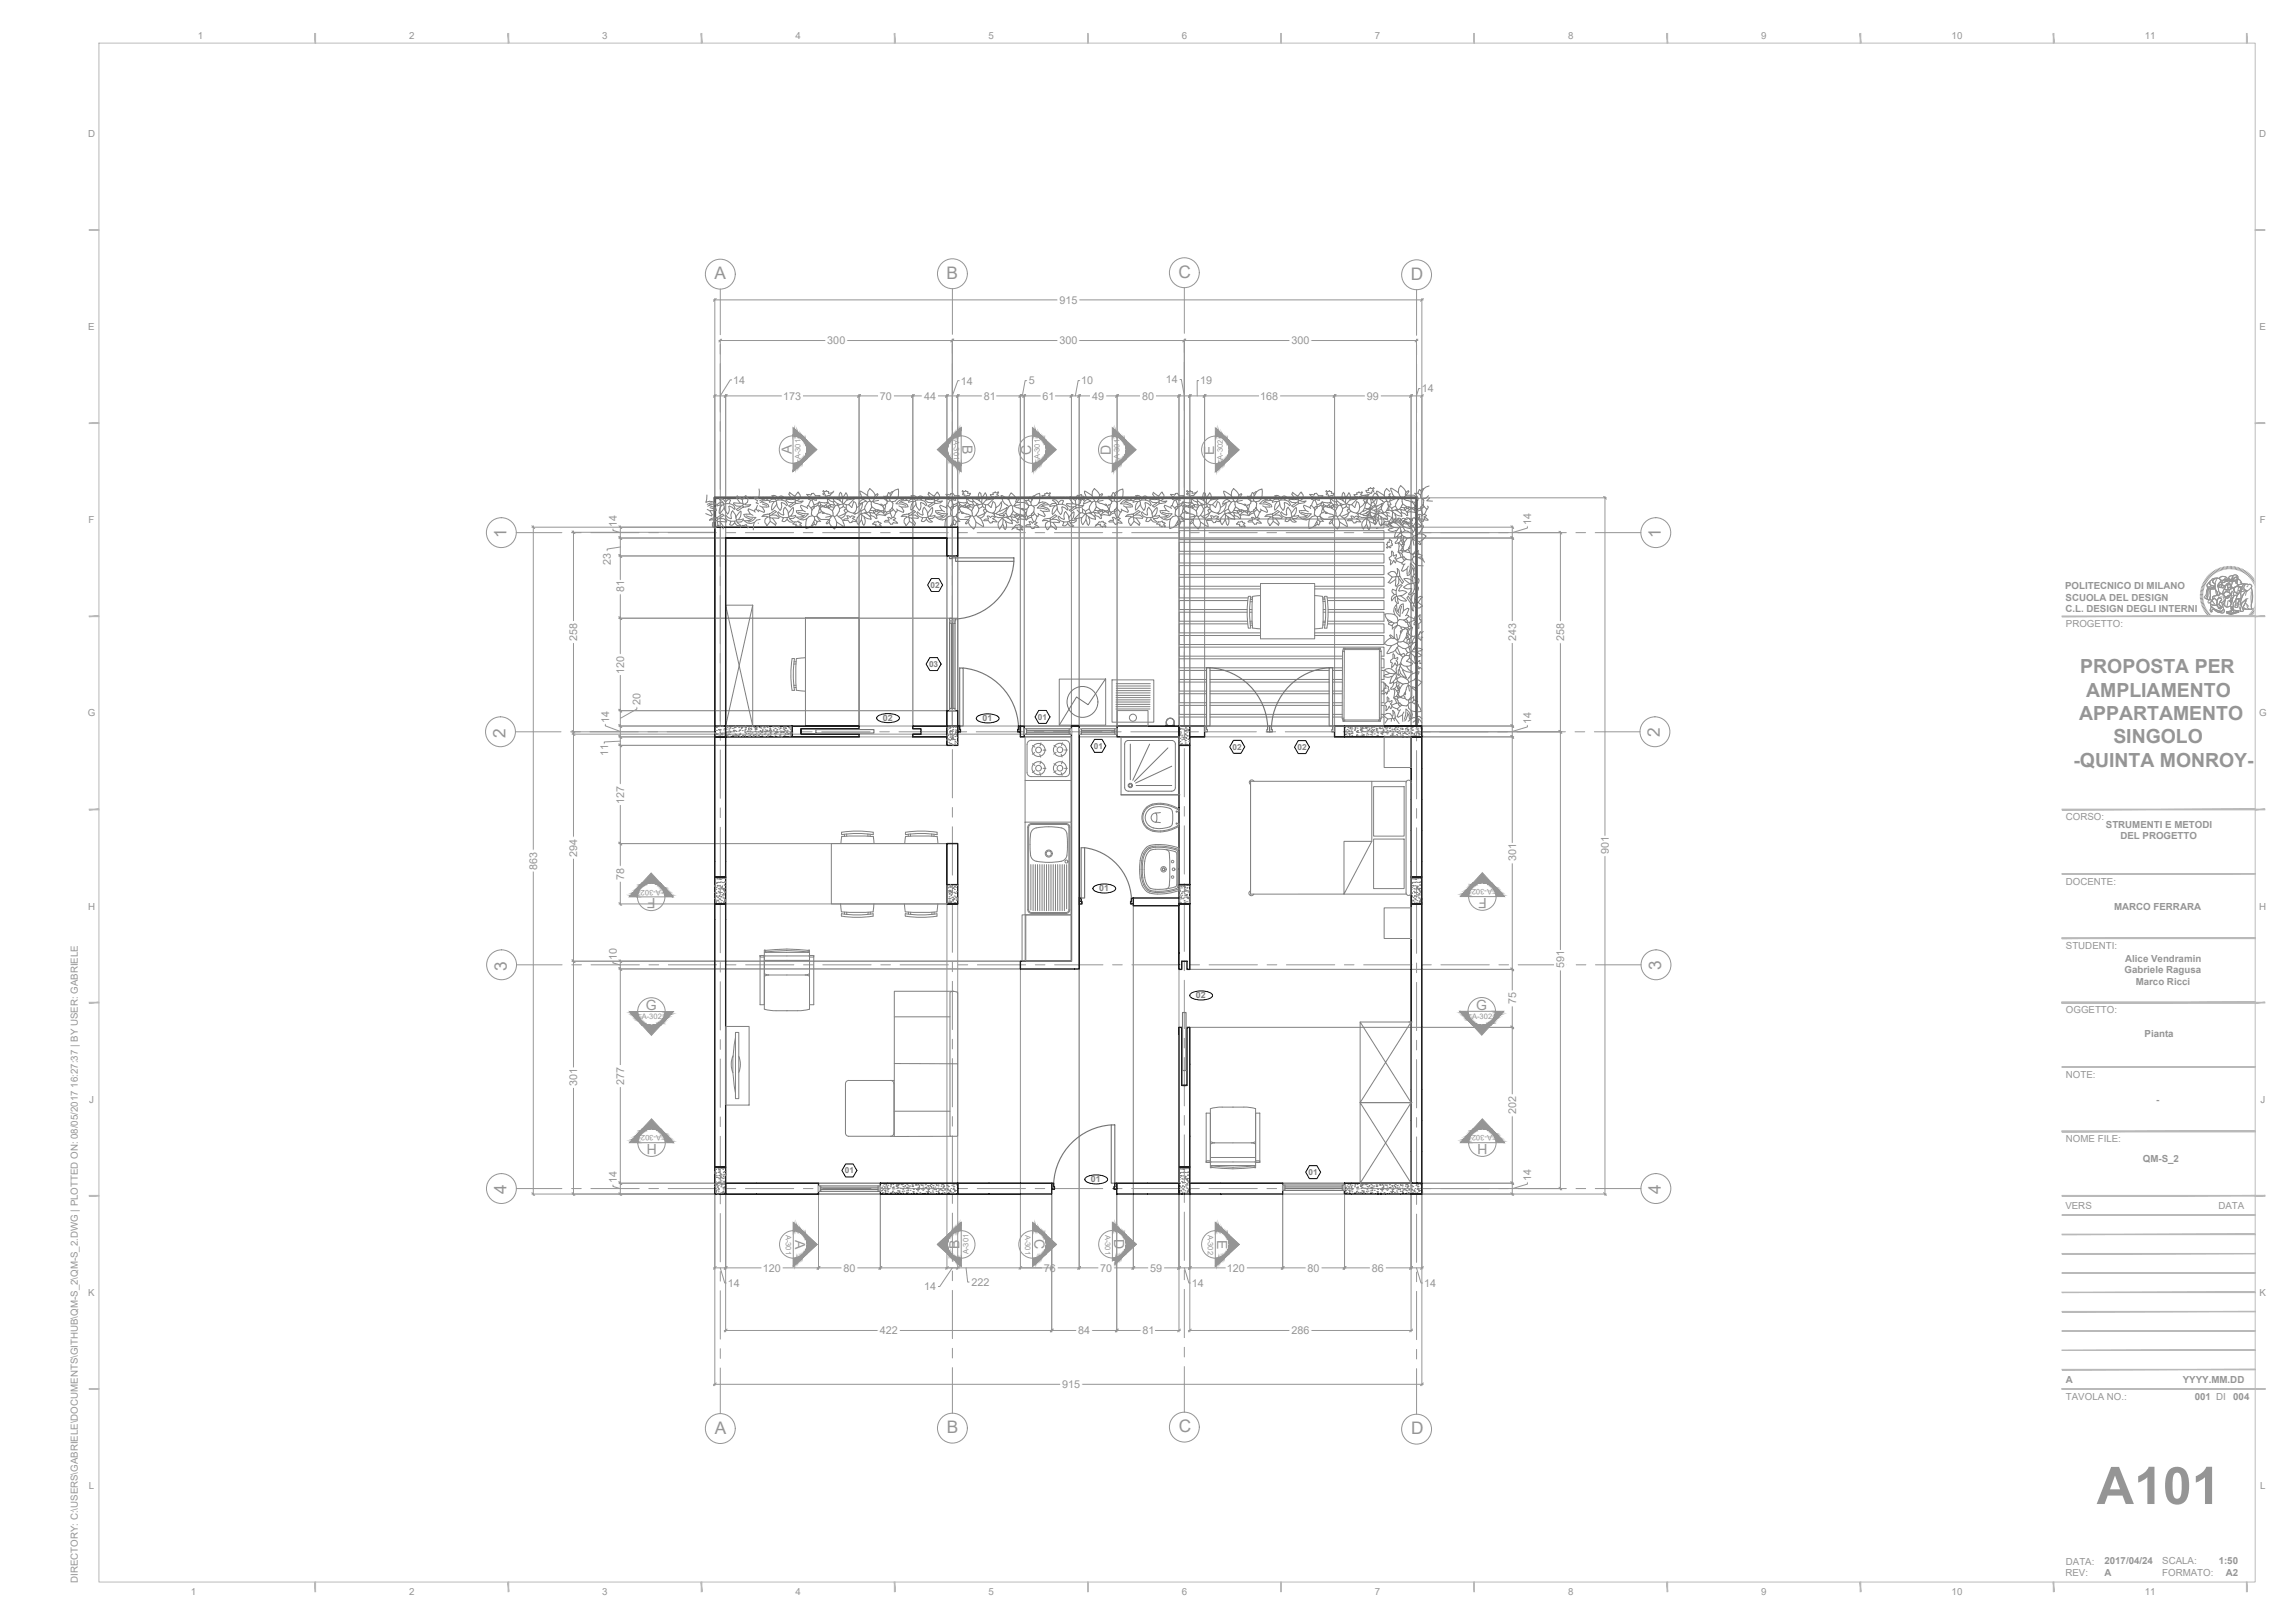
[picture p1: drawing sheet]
<svg xmlns="http://www.w3.org/2000/svg" width="594mm" height="420mm" viewBox="0 0 594 420" stroke-linecap="round" stroke-linejoin="round" font-family="sans-serif">
<defs><g id="words">
<text font-size="13.4" fill="#959595" x="542.7" y="389.4">A101</text>
<g font-size="5" fill="#959595">
<text x="538.5" y="174.3">PROPOSTA PER</text>
<text x="540" y="180.3">AMPLIAMENTO</text>
<text x="538.2" y="186.4">APPARTAMENTO</text>
<text x="547.1" y="192.5">SINGOLO</text>
<text x="536.7" y="198.5">-QUINTA MONROY-</text>
</g>
<g font-size="4.5" fill="#959595">
<text x="305.1" y="71.9">C</text>
<text x="185" y="72.3">A</text>
<text x="245" y="72.2">B</text>
<text x="365.2" y="72.5">D</text>
<text x="131.1" y="139.4" transform="rotate(-90 131.1 139.4)">1</text>
<text x="429.9" y="139.3" transform="rotate(-90 429.9 139.3)">1</text>
<text x="130.9" y="190.9" transform="rotate(-90 130.9 190.9)">2</text>
<text x="429.7" y="190.9" transform="rotate(-90 429.7 190.9)">2</text>
<text x="131.2" y="251.3" transform="rotate(-90 131.2 251.3)">3</text>
<text x="430" y="251.2" transform="rotate(-90 430 251.2)">3</text>
<text x="131.1" y="309.2" transform="rotate(-90 131.1 309.2)">4</text>
<text x="429.9" y="309.1" transform="rotate(-90 429.9 309.1)">4</text>
<text x="185" y="371.1">A</text>
<text x="245.1" y="371">B</text>
<text x="305.2" y="370.7">C</text>
<text x="365.3" y="371.3">D</text>
</g>
<g font-size="3.6" fill="#959595">
<text x="204.9" y="117.6" transform="rotate(-90 204.9 117.6)">A</text>
<text x="249.2" y="115.2" transform="rotate(90 249.2 115.2)">B</text>
<text x="266.9" y="117.7" transform="rotate(-90 266.9 117.7)">C</text>
<text x="287.6" y="117.8" transform="rotate(-90 287.6 117.8)">D</text>
<text x="314.3" y="117.7" transform="rotate(-90 314.3 117.7)">E</text>
<text x="169.7" y="232.5" transform="rotate(-180 169.7 232.5)">F</text>
<text x="384.8" y="232.5" transform="rotate(-180 384.8 232.5)">F</text>
<text x="167.2" y="261.5">G</text>
<text x="382.1" y="261.5">G</text>
<text x="170" y="296.2" transform="rotate(-180 170 296.2)">H</text>
<text x="385.1" y="296.2" transform="rotate(-180 385.1 296.2)">H</text>
<text x="205.8" y="320.9" transform="rotate(90 205.8 320.9)">A</text>
<text x="248.3" y="323.4" transform="rotate(-90 248.3 323.4)">B</text>
<text x="267.8" y="320.8" transform="rotate(90 267.8 320.8)">C</text>
<text x="288.4" y="320.8" transform="rotate(90 288.4 320.8)">D</text>
<text x="315.1" y="320.9" transform="rotate(90 315.1 320.9)">E</text>
</g>
<g font-size="2.8" fill="#959595">
<text x="274.2" y="78.6">915</text>
<text x="214.2" y="89.1">300</text>
<text x="274.2" y="89.1">300</text>
<text x="334.3" y="89.1">300</text>
<text x="189.8" y="99.3">14</text>
<text x="248.7" y="99.6">14</text>
<text x="266.3" y="99.5">5</text>
<text x="279.9" y="99.5">10</text>
<text x="301.7" y="99.2">14</text>
<text x="310.7" y="99.5">19</text>
<text x="368" y="101.6">14</text>
<text x="202.7" y="103.5">173</text>
<text x="227.8" y="103.5">70</text>
<text x="239.2" y="103.5">44</text>
<text x="254.7" y="103.5">81</text>
<text x="269.9" y="103.5">61</text>
<text x="282.8" y="103.5">49</text>
<text x="295.6" y="103.5">80</text>
<text x="326.2" y="103.5">168</text>
<text x="353.8" y="103.5">99</text>
<text x="159.7" y="136.5" transform="rotate(-90 159.7 136.5)">14</text>
<text x="396.4" y="135.9" transform="rotate(-90 396.4 135.9)">14</text>
<text x="158.2" y="146.2" transform="rotate(-90 158.2 146.2)">23</text>
<text x="161.6" y="153.3" transform="rotate(-90 161.6 153.3)">81</text>
<text x="149.4" y="165.9" transform="rotate(-90 149.4 165.9)">258</text>
<text x="392.4" y="165.9" transform="rotate(-90 392.4 165.9)">243</text>
<text x="404.9" y="166" transform="rotate(-90 404.9 166)">258</text>
<text x="161.6" y="174.4" transform="rotate(-90 161.6 174.4)">120</text>
<text x="165.8" y="182.6" transform="rotate(-90 165.8 182.6)">20</text>
<text x="157.7" y="187.1" transform="rotate(-90 157.7 187.1)">14</text>
<text x="396.4" y="187.4" transform="rotate(-90 396.4 187.4)">14</text>
<text x="157.4" y="195.7" transform="rotate(-90 157.4 195.7)">11</text>
<text x="161.6" y="208.1" transform="rotate(-90 161.6 208.1)">127</text>
<text x="149.4" y="221.8" transform="rotate(-90 149.4 221.8)">294</text>
<text x="416.4" y="221.1" transform="rotate(-90 416.4 221.1)">901</text>
<text x="139" y="225.1" transform="rotate(-90 139 225.1)">863</text>
<text x="161.6" y="227.8" transform="rotate(-90 161.6 227.8)">78</text>
<text x="392.4" y="223" transform="rotate(-90 392.4 223)">301</text>
<text x="159.6" y="248.5" transform="rotate(-90 159.6 248.5)">10</text>
<text x="404.9" y="250.7" transform="rotate(-90 404.9 250.7)">591</text>
<text x="392.4" y="260" transform="rotate(-90 392.4 260)">75</text>
<text x="149.4" y="281.1" transform="rotate(-90 149.4 281.1)">301</text>
<text x="161.6" y="280.9" transform="rotate(-90 161.6 280.9)">277</text>
<text x="392.4" y="288.4" transform="rotate(-90 392.4 288.4)">202</text>
<text x="396.4" y="305.8" transform="rotate(-90 396.4 305.8)">14</text>
<text x="159.7" y="306.4" transform="rotate(-90 159.7 306.4)">14</text>
<text x="197.4" y="329.2">120</text>
<text x="218.3" y="329.2">80</text>
<text x="270.2" y="329.2">76</text>
<text x="284.8" y="329.2">70</text>
<text x="297.7" y="329.2">59</text>
<text x="317.6" y="329.2">120</text>
<text x="338.5" y="329.2">80</text>
<text x="355.1" y="329.2">86</text>
<text x="188.4" y="333.1">14</text>
<text x="239.2" y="334">14</text>
<text x="251.5" y="332.9">222</text>
<text x="308.5" y="333.1">14</text>
<text x="368.6" y="333.1">14</text>
<text x="227.8" y="345.4">422</text>
<text x="279.1" y="345.4">84</text>
<text x="295.8" y="345.4">81</text>
<text x="334.3" y="345.4">286</text>
<text x="275" y="359.4">915</text>
</g>
<g font-size="2.5" fill="#959595">
<text x="51.3" y="10">1</text>
<text x="105.9" y="10">2</text>
<text x="155.9" y="10">3</text>
<text x="205.9" y="10">4</text>
<text x="255.9" y="10">5</text>
<text x="305.9" y="10">6</text>
<text x="355.9" y="10">7</text>
<text x="405.9" y="10">8</text>
<text x="455.9" y="10">9</text>
<text x="505.2" y="10">10</text>
<text x="555.2" y="10">11</text>
<text x="22.8" y="35.5">D</text>
<text x="584.8" y="35.5">D</text>
<text x="22.8" y="85.5">E</text>
<text x="584.9" y="85.5">E</text>
<text x="22.9" y="135.5">F</text>
<text x="585" y="135.5">F</text>
<text x="534.6" y="152.5">POLITECNICO DI MILANO</text>
<text x="534.7" y="155.5">SCUOLA DEL DESIGN</text>
<text x="534.7" y="158.5">C.L. DESIGN DEGLI INTERNI</text>
<text x="534.8" y="162.3">PROGETTO:</text>
<text x="22.7" y="185.5">G</text>
<text x="584.8" y="185.5">G</text>
<text x="534.8" y="212.3">CORSO:</text>
<text x="545.1" y="214.2">STRUMENTI E METODI</text>
<text x="548.9" y="217.3">DEL PROGETTO</text>
<text x="534.8" y="229">DOCENTE:</text>
<text x="22.8" y="235.5">H</text>
<text x="547.3" y="235.5">MARCO FERRARA</text>
<text x="584.8" y="235.5">H</text>
<text x="534.8" y="245.7">STUDENTI:</text>
<text x="550.1" y="249">Alice Vendramin</text>
<text x="550" y="252">Gabriele Ragusa</text>
<text x="552.8" y="255">Marco Ricci</text>
<text x="534.8" y="262.3">OGGETTO:</text>
<text x="555.1" y="268.5">Pianta</text>
<text x="534.8" y="279">NOTE:</text>
<text x="23.1" y="285.5">J</text>
<text x="558.2" y="285.5">-</text>
<text x="585.1" y="285.5">J</text>
<text x="534.8" y="295.7">NOME FILE:</text>
<text x="554.7" y="300.9">QM-S_2</text>
<text x="534.6" y="313">VERS</text>
<text x="574.2" y="313">DATA</text>
<text x="22.8" y="335.5">K</text>
<text x="584.9" y="335.5">K</text>
<text x="534.8" y="358">A</text>
<text x="565" y="358">YYYY.MM.DD</text>
<text x="534.8" y="362.5">TAVOLA NO.:</text>
<text x="568.2" y="362.5">001 DI</text>
<text x="578.1" y="362.5">004</text>
<text x="23" y="385.5">L</text>
<text x="585.1" y="385.5">L</text>
<text x="534.7" y="407.9">REV:</text>
<text x="534.8" y="405">DATA:</text>
<text x="544.8" y="407.9">A</text>
<text x="544.8" y="404.9">2017/04/24</text>
<text x="559.7" y="405">SCALA:</text>
<text x="559.7" y="408">FORMATO:</text>
<text x="574.3" y="404.9">1:50</text>
<text x="576.1" y="408">A2</text>
<text x="20.1" y="409.8" transform="rotate(-90 20.1 409.8)">DIRECTORY: C:\USERS\GABRIELE\DOCUMENTS\GITHUB\QM-S_2\QM-S_2.DWG | PLOTTED ON: 08/05/2017 16:27:37 | BY USER: GABRIELE</text>
<text x="49.4" y="412.9">1</text>
<text x="105.9" y="412.9">2</text>
<text x="155.9" y="412.9">3</text>
<text x="205.9" y="412.9">4</text>
<text x="255.9" y="412.9">5</text>
<text x="305.9" y="412.9">6</text>
<text x="355.9" y="412.9">7</text>
<text x="405.9" y="412.9">8</text>
<text x="455.9" y="412.9">9</text>
<text x="505.2" y="412.9">10</text>
<text x="555.2" y="412.9">11</text>
</g>
<g font-size="2.3" fill="#7f7f7f">
<text x="228.5" y="186.7">02</text>
<text x="254.3" y="186.8">01</text>
<text x="284.5" y="230.8">01</text>
<text x="309.6" y="258.5">02</text>
<text x="282.4" y="306.1">01</text>
</g>
<g font-size="2.1" fill="#7f7f7f">
<text x="240.9" y="152.2">02</text>
<text x="240.5" y="172.7">03</text>
<text x="268.7" y="186.4">01</text>
<text x="283.1" y="193.9">01</text>
<text x="319.1" y="194.1">02</text>
<text x="335.8" y="194.2">02</text>
<text x="218.7" y="303.8">01</text>
<text x="338.7" y="304.2">01</text>
</g>
<g font-size="2" fill="#959595">
<text x="246.9" y="113.9" transform="rotate(90 246.9 113.9)">A-301</text>
<text x="207.2" y="118.9" transform="rotate(-90 207.2 118.9)">A-301</text>
<text x="269.2" y="118.9" transform="rotate(-90 269.2 118.9)">A-301</text>
<text x="289.8" y="118.9" transform="rotate(-90 289.8 118.9)">A-301</text>
<text x="316.5" y="119" transform="rotate(-90 316.5 119)">A-302</text>
<text x="171.1" y="230.3" transform="rotate(-180 171.1 230.3)">A-302</text>
<text x="386.2" y="230.2" transform="rotate(-180 386.2 230.2)">A-302</text>
<text x="166.1" y="263.8">A-302</text>
<text x="381" y="263.7">A-302</text>
<text x="171.2" y="293.9" transform="rotate(-180 171.2 293.9)">A-302</text>
<text x="386.2" y="293.9" transform="rotate(-180 386.2 293.9)">A-302</text>
<text x="203.4" y="319.6" transform="rotate(90 203.4 319.6)">A-301</text>
<text x="265.4" y="319.6" transform="rotate(90 265.4 319.6)">A-301</text>
<text x="286" y="319.6" transform="rotate(90 286 319.6)">A-301</text>
<text x="312.7" y="319.6" transform="rotate(90 312.7 319.6)">A-302</text>
<text x="250.7" y="324.7" transform="rotate(-90 250.7 324.7)">A-301</text>
</g>
</g></defs>
<!-- layer: G-ANNO-DIM -->
<g fill="none" stroke="#959595" stroke-width=".26">
<path d="M184.7 77.6h89.3M185 77.3v110.4M186.5 74.8v11.8M246.5 74.7v11.8M279.1 77.6h89.3M306.6 74.5v11.8M366.7 75v11.8M368.1 77.3v110.4M186.1 88.2h27.8M186.5 87.8v99.9M189.8 98.3h-.8l-2.6 4.2M219.1 88.2h54.9"/>
<path d="M246.5 87.8v99.9M246.5 89v2.5M246.5 94v12.5M248.7 98.5h-.8l-1.4 4M266.1 98.5h-.7l-.8 4M279.1 88.2h55M279.8 98.5h-.7l-.7 4M305.1 98.2h.7l.8 4.3M306.6 87.8v99.9M310.6 98.5h-.7v4M339.2 88.2h27.8M366.7 87.8v99.9"/>
<path d="M184.7 102.5h17.9M187.8 102.1v85.6M205.3 112.8v7.1M207.6 102.5h19.9M222.4 102.1v85.6M231.1 102.5h7.8M236.3 102.1v85.6M242.5 102.5h11.9M245.1 102.1v85.6M246.5 109v2.5M246.5 114v12.5M247.9 102.1v85.6"/>
<path d="M248.8 112.8v7.2M257.6 102.5h12M264.1 102.1v85.6M265.1 102.1v86.3M267.3 112.8v7.2M272.9 102.5h9.5M277.4 102.1v86.3M279.4 102.1v86.3M286.1 102.5h9.3M287.9 112.9v7.1M289.2 102.1v86.3M299 102.5h27.2"/>
<path d="M305.2 102.1v85.6M308 102.1v85.6M311.8 102.1v85.6M314.6 112.9v7.1M331.1 102.5h22.5M345.5 102.1v88.4M357.2 102.5h11.2M365.3 102.1v88.4M368 100.6h-.8l-.5 1.9M133.6 137.9h11.8M137.7 136.5h107.2M138 136.1v84.1"/>
<path d="M147.9 137.9h2.5M148.1 137.8h36.7M148.4 137.4v23.6M152.9 137.9h12.5M158.7 136.6v.7l1.9 .6M160.2 139.3h84.7M160.6 136.1v14.3M167.9 137.9h2.5M172.9 137.9h12.5M187.9 137.9h2.5M192.9 137.9h12.5M207.9 137.9h2.5"/>
<path d="M212.9 137.9h12.5M227.9 137.9h2.5M232.9 137.9h12.5M245.3 139.3h146.5M245.3 136.5h146.5M246.5 129v2.5M246.5 134v12.5M247.9 137.9h2.5M252.9 137.9h12.5M267.9 137.9h2.5M272.9 137.9h12.5M287.9 137.9h2.5"/>
<path d="M292.9 137.9h12.5M307.9 137.9h2.5M312.9 137.9h12.5M327.9 137.9h2.5M332.9 137.9h12.5M347.9 137.9h2.5M352.9 137.9h12.5M366.9 137.9h38.5M368.3 128.9h47.5M391.5 136.1v24.9M395.4 136v.7l-3.9 1.2M403.9 137.5v23.6"/>
<path d="M407.9 137.9h2.5M412.9 137.9h11.8M415.5 128.5v88.1M160.2 143.9h84.7M160.6 141.6l-3.4 .5v.8M160.6 153.6v15.9M246.5 149v2.5M246.5 154v12.5M148.4 166.2v50.7M160.2 160h84.7M160.6 174.5v28.7M246.5 169v2.5"/>
<path d="M246.5 174v12.5M391.5 166.2v52.3M403.9 166.3v79.9M133.4 189.4h11.8M147.7 189.4h37.5M148.1 190.1h129M156.7 187.2v.7l3.9 1.5M160.2 190.8h84.7M160.2 188h84.7M160.2 193h84.7M160.2 184h84.7M160.6 191.9l-4.2 .2v.7"/>
<path d="M164.9 182.8v.8l-4.3 2.4M186.5 189.1v2.5M186.5 194.2v12.5M187.7 189.4h2.5M192.7 189.4h12.5M207.7 189.4h2.5M212.7 189.4h12.5M227.7 189.4h2.5M232.7 189.4h12.5M246.5 189v2.5M246.5 194v12.5M247.7 189.4h2.5"/>
<path d="M248.2 188h143.6M252.7 189.4h12.5M267.7 189.4h2.5M272.7 189.4h12.5M287.7 189.4h2.5M292.7 189.4h12.5M306.6 188.8v2.5M306.6 193.8v12.5M307.7 189.4h2.5M308.2 190.8h83.6M312.7 189.4h12.5M327.7 189.4h2.5"/>
<path d="M332.7 189.4h12.5M347.7 189.4h2.5M352.7 189.4h12.5M366.7 189.3v2.5M366.7 194.3v12.5M366.9 189.4h38.3M395.4 187.5v.7l-3.9 1.2M407.7 189.4h2.5M412.7 189.4h11.8M160.2 218.4h84.7M160.6 208.1v16.3M186.5 209.2v2.4"/>
<path d="M186.5 214.1v12.6M246.5 209v2.5M246.5 214v12.6M306.6 208.8v2.5M306.6 213.8v12.5M366.7 209.3v2.5M366.7 214.3v12.5M138 225.4v84.1M148.4 222v54.6M160.2 234h84.7M160.6 228v6.4M165 232.2h7.1"/>
<path d="M186.5 229.2v2.5M186.5 234.1v12.5M245.1 234.3v94.3M246.5 229v2.5M246.5 234v12.5M247.9 234.3v94.3M279.4 234.3v94.3M293.4 234.3v94.3M305.2 234.7v110.1M306.6 228.8v2.5M306.6 233.8v12.5M366.7 229.3v2.5"/>
<path d="M366.7 234.3v12.5M380.2 232.1h7.1M391.5 223.2v33.5M415.5 221.4v88.1M133.7 249.8h11.8M148 249.8h2.5M148.1 248.8h129M153 249.8h12.5M158.7 248.5v.8l1.9 .5M160.2 250.8h103.7M160.6 248.5v27.5M168 249.8h2.5"/>
<path d="M173 249.8h12.5M186.5 249.2v2.5M186.5 254.2v12.5M188 249.8h2.5M193 249.8h12.5M208 249.8h2.5M213 249.8h12.5M228 249.8h2.5M233 249.8h12.5M246.5 249.1v2.4M246.5 254v12.5M248 249.8h2.5"/>
<path d="M253 249.8h12.5M264.1 251.1v77.5M268 249.8h2.5M273 249.8h12.5M288 249.8h2.5M293 249.8h12.5M306.6 248.8v2.5M306.6 253.8v12.5M308 249.8h2.5M308.2 251h83.6M313 249.8h12.5M328 249.8h2.5"/>
<path d="M333 249.8h12.5M348 249.8h2.5M353 249.8h12.5M366.7 249.3v2.5M366.7 254.3v12.5M368 249.8h2.5M373 249.8h12.5M388 249.8h2.5M393 249.8h12.5M403.9 250.9v57.2M408 249.8h2.5M413 249.8h11.8"/>
<path d="M165.1 261.9h7.1M186.5 269.1v2.6M186.5 274.2v12.5M246.5 269v2.6M246.5 274v12.5M306.6 268.8v2.5M306.6 273.8v12.5M308.2 266h83.6M366.7 269.3v2.5M366.7 274.3v12.5M380 261.8h7.1M391.5 260.3v23.3"/>
<path d="M148.4 281.4v28.1M160.6 281.2v28.3M165.1 295.8h7.1M186.5 289.2v2.5M186.5 294.2v12.5M246.5 289v2.5M246.5 294.1v12.4M306.6 288.8v2.5M306.6 293.8v12.5M366.7 289.3v2.5M366.7 294.3v12.5M380.2 295.8h7.1"/>
<path d="M391.5 288.7v20.8M133.7 307.7h11.8M137.7 309.1h126.2M148 307.7h2.5M153 307.7h12.5M158.7 306.4v.7l1.9 .6M160.2 306.3h103.7M168 307.7h2.5M173 307.7h12.5M185 309.4v49.3M186.5 309.2v2.5M186.5 314.2v12.5"/>
<path d="M187.8 309.4v35.4M188 307.7h2.5M193 307.7h12.5M205.3 316.5l6.2 5.7-6.2 5.6zM208 307.7h2.5M211.9 309.4v19.2M213 307.7h12.5M227.9 309.4v19.2M228 307.7h2.5M233 307.7h12.5M246.5 309v2.5M246.5 314.1v12.5"/>
<path d="M248 307.7h2.5M253 307.7h12.5M267.3 316.5l6.2 5.7-6.2 5.6zM268 307.7h2.5M272.2 309.4v35.4M273 307.7h12.5M288 316.4l6.1 5.7-6.1 5.7zM288 307.7h2.5M289.1 309.4v35.4M293 307.7h12.5M306.6 308.8v2.5M306.6 313.8v12.5"/>
<path d="M308 307.7h2.5M308 306.5v38.3M308.2 306.3h83.6M313 307.7h12.5M314.6 316.5l6.2 5.7-6.2 5.6zM328 307.7h2.5M332 309.4v19.2M333 307.7h12.5M348 307.7h2.5M348 309.4v19.2M353 307.7h12.5M365.3 306.5v38.3"/>
<path d="M366.7 309.3v2.5M366.7 314.3v12.5M366.9 307.7h38.6M368.1 306.5v52.2M368.3 309.1h47.5M395.4 305.8v.7l-3.9 1.2M408 307.7h2.5M413 307.7h11.8M184.7 328.2h12.7M186.4 328.2l1.2 3.9h.7M186.5 329.2v2.5M186.5 334.2v12.5"/>
<path d="M202.3 328.2h15.8M221.7 328.2h50.9M242.6 322.2l6.2-5.7v11.3zM246.5 328.2l-3.2 4.9h-.8M246.5 329v2.5M246.5 334v12.5M250.1 328.2l.4 3.7h.7M273.5 328.2h11.1M288.1 328.2h9.4M301.1 328.2h16.4M306.6 328.8v2.5M306.6 333.8v12.5"/>
<path d="M306.6 328.2l1.2 3.9h.7M322.5 328.2h15.7M341.8 328.2h13.1M358.4 328.2h10M366.7 328.2l1.1 3.9h.8M366.7 329.3v2.5M366.7 334.3v12.5M184.7 358.4h90M186.5 349.2v2.5M186.5 354.2v11.8M187.5 344.4h39.9M232.6 344.4h46.3"/>
<path d="M246.5 349.1v2.5M246.5 354v11.8M279.9 358.4h88.5M282.4 344.4h13.1M298.7 344.4h6.8M306.6 348.8v2.5M306.6 353.8v11.8M307.6 344.4h26.4M339.2 344.4h26.4M366.7 349.3v2.5M366.7 354.3v11.8"/>
<circle cx="186.5" cy="71" r="3.9"/>
<circle cx="246.5" cy="70.9" r="3.9"/>
<circle cx="306.6" cy="70.6" r="3.9"/>
<circle cx="366.7" cy="71.1" r="3.9"/>
<circle cx="205.3" cy="116.4" r="3.6"/>
<circle cx="248.8" cy="116.4" r="3.6"/>
<circle cx="267.3" cy="116.4" r="3.6"/>
<circle cx="287.9" cy="116.4" r="3.6"/>
<circle cx="314.6" cy="116.5" r="3.6"/>
<circle cx="129.8" cy="137.9" r="3.9"/>
<circle cx="428.6" cy="137.9" r="3.9"/>
<circle cx="129.6" cy="189.4" r="3.9"/>
<circle cx="428.4" cy="189.4" r="3.9"/>
<circle cx="168.6" cy="232.2" r="3.6"/>
<circle cx="383.7" cy="232.1" r="3.6"/>
<circle cx="129.8" cy="249.8" r="3.9"/>
<circle cx="428.7" cy="249.8" r="3.9"/>
<circle cx="168.6" cy="261.9" r="3.6"/>
<circle cx="383.6" cy="261.8" r="3.6"/>
<circle cx="168.7" cy="295.8" r="3.6"/>
<circle cx="383.7" cy="295.8" r="3.6"/>
<circle cx="129.8" cy="307.7" r="3.9"/>
<circle cx="428.6" cy="307.7" r="3.9"/>
<circle cx="205.4" cy="322.2" r="3.6"/>
<circle cx="248.8" cy="322.2" r="3.6"/>
<circle cx="267.3" cy="322.2" r="3.6"/>
<circle cx="288" cy="322.1" r="3.6"/>
<circle cx="314.6" cy="322.2" r="3.6"/>
<circle cx="186.5" cy="369.8" r="3.9"/>
<circle cx="246.5" cy="369.7" r="3.9"/>
<circle cx="306.6" cy="369.5" r="3.9"/>
<circle cx="366.7" cy="370" r="3.9"/>
</g>
<!-- layer: 0 -->
<g fill="none" stroke="#959595" stroke-width=".26">
<path d="M185.4 77.3l-.7 .7M368.4 77.3l-.7 .7M186.8 87.8l-.7 .7M246.9 87.8l-.7 .7M306.9 87.8l-.7 .7M367 87.8l-.7 .7M185.4 102.1l-.7 .8M188.2 102.1l-.7 .8M222.7 102.1l-.7 .8M236.7 102.1l-.8 .8M245.5 102.1l-.7 .8M248.3 102.1l-.7 .8"/>
<path d="M264.5 102.1l-.7 .8M265.5 102.1l-.7 .8M277.7 102.1l-.7 .8M279.7 102.1l-.7 .8M289.5 102.1l-.7 .8M305.5 102.1l-.7 .8M308.4 102.1l-.8 .8M312.2 102.1l-.7 .8M345.8 102.1l-.7 .8M365.6 102.1l-.7 .8M368.4 102.1l-.7 .8M137.7 136.1l.7 .7"/>
<path d="M148.1 137.4l.7 .8M160.2 136.1l.7 .7M160.2 138.9l.7 .7M391.1 138.9l.7 .7M391.1 136.1l.7 .7M403.6 137.5l.7 .8M415.1 128.5l.7 .7M160.2 143.6l.7 .7M160.2 159.7l.7 .7M148.1 189.1l.7 .7M148.1 189.7l.7 .7M160.2 187.6l.7 .7"/>
<path d="M160.2 190.4l.7 .7M160.2 192.6l.7 .7M160.2 183.6l.7 .7M391.1 190.4l.7 .7M391.1 187.6l.7 .7M403.6 189.1l.7 .7M160.2 218l.7 .7M160.2 233.7l.7 .7M148.1 248.5l.7 .7M160.2 248.5l.7 .7M160.2 250.5l.7 .7M391.1 250.6l.7 .7"/>
<path d="M391.1 265.6l.7 .7M137.7 308.8l.7 .7M148.1 308.8l.7 .7M160.2 305.9l.7 .8M160.2 308.8l.7 .7M391.1 308.8l.7 .7M391.1 305.9l.7 .8M403.6 307.3l.7 .8M415.1 308.8l.7 .7M185.4 327.9l-.7 .7M188.2 327.9l-.7 .7M212.2 327.9l-.7 .7"/>
<path d="M228.2 327.9l-.7 .7M245.5 327.9l-.7 .7M248.3 327.9l-.7 .7M264.5 327.9l-.7 .7M272.6 327.9l-.7 .7M279.7 327.9l-.7 .7M293.7 327.9l-.7 .7M305.5 327.9l-.7 .7M308.4 327.9l-.8 .7M332.4 327.9l-.7 .7M348.4 327.9l-.7 .7M365.6 327.9l-.7 .7"/>
<path d="M368.4 327.9l-.7 .7M185.4 358l-.7 .7M188.2 344.1l-.7 .7M272.6 344.1l-.7 .7M289.4 344.1l-.7 .7M305.5 344.1l-.7 .7M308.4 344.1l-.8 .7M365.6 344.1l-.7 .7M368.4 358l-.7 .7"/>
</g>
<!-- layer: G-ANNO-DIM -->
<g fill="#fff" stroke="#fff" stroke-width=".26">
<path d="M202.5 101v3l5.2-3zM202.5 104l5.2-3v3z"/>
<path d="M189.6 96.8v3l3.7-3zM189.6 99.8l3.7-3v3z"/>
<path d="M227.4 101v3l3.9-3zM227.4 104l3.9-3v3z"/>
<path d="M238.7 101v3l4-3zM238.7 104l4-3v3z"/>
<path d="M248.5 97v3l3.7-3zM248.5 100l3.7-3v3z"/>
<path d="M254.3 101v3l3.5-3zM254.3 104l3.5-3v3z"/>
<path d="M265.9 97v3.1l2.4-3.1zM268.3 97v3.1h-2.4z"/>
<path d="M269.5 101v3l3.5-3zM269.5 104l3.5-3v3z"/>
<path d="M279.7 97v3l3.6-3zM279.7 100l3.6-3v3z"/>
<path d="M282.3 101v3l3.9-3zM282.3 104l3.9-3v3z"/>
<path d="M295.3 101v3l3.8-3zM295.3 104l3.8-3v3z"/>
<path d="M301.6 96.7v3.1l3.6-3.1zM301.6 99.8l3.6-3.1v3.1z"/>
<path d="M310.5 97v3l3.7-3zM310.5 100l3.7-3v3z"/>
<path d="M326 101v3l5.3-3zM326 104l5.3-3v3z"/>
<path d="M353.4 101v3l3.9-3zM353.4 104l3.9-3v3z"/>
<path d="M367.8 99.1v3l3.7-3zM367.8 102.1l3.7-3v3z"/>
<path d="M213.8 86.6v3.1l5.4-3.1zM213.8 89.7l5.4-3.1v3.1z"/>
<path d="M273.8 86.6v3.1l5.4-3.1zM273.8 89.7l5.4-3.1v3.1z"/>
<path d="M333.9 86.6v3.1l5.4-3.1zM333.9 89.7l5.4-3.1v3.1z"/>
<path d="M273.8 76.1v3.1l5.5-3.1zM273.8 79.2l5.5-3.1v3.1z"/>
<path d="M393.9 183.9v3.7h3zM393.9 183.9h3v3.7z"/>
<path d="M393.9 132.5v3.6h3zM393.9 132.5h3v3.6z"/>
<path d="M389.9 256.5v3.9h3.1zM389.9 256.5h3.1v3.9z"/>
<path d="M393.9 302.3v3.7h3zM393.9 302.3h3v3.7z"/>
<path d="M389.9 283.4v5.5h3.1zM389.9 283.4h3.1v5.5z"/>
<path d="M389.9 218.3v5.1h3.1zM389.9 218.3h3.1v5.1z"/>
<path d="M389.9 160.9v5.4h3.1zM389.9 160.9h3.1v5.4z"/>
<path d="M402.4 246.1v5h3zM402.4 246.1h3v5z"/>
<path d="M402.4 160.9v5.5h3zM402.4 160.9h3v5.5z"/>
<path d="M413.9 216.5v5h3.1zM413.9 216.5h3.1v5z"/>
<path d="M157.2 133.1v3.6h3zM157.2 133.1h3v3.6z"/>
<path d="M155.2 183.7v3.6h3zM155.2 183.7h3v3.6z"/>
<path d="M159.1 224.3v3.8h3zM159.1 224.3h3v3.8z"/>
<path d="M157.1 245v3.7h3.1zM157.1 245h3.1v3.7z"/>
<path d="M157.2 302.9v3.7h3zM157.2 302.9h3v3.7z"/>
<path d="M159.1 203.1v5.2h3zM159.1 203.1h3v5.2z"/>
<path d="M154.9 192.6v3.3h3zM154.9 192.6h3v3.3z"/>
<path d="M159.1 150.2v3.5h3zM159.1 150.2h3v3.5z"/>
<path d="M159.1 169.4v5.2h3zM159.1 169.4h3v5.2z"/>
<path d="M163.3 179.1v3.9h3.1zM163.3 179.1h3.1v3.9z"/>
<path d="M155.6 142.7v3.9h3.1zM155.6 142.7h3.1v3.9z"/>
<path d="M159.1 275.8v5.5h3zM159.1 275.8h3v5.5z"/>
<path d="M146.9 160.9v5.5h3.1zM146.9 160.9h3.1v5.5z"/>
<path d="M146.9 216.7v5.5h3.1zM146.9 216.7h3.1v5.5z"/>
<path d="M146.9 276.5v5h3.1zM146.9 276.5h3.1v5z"/>
<path d="M136.5 220.1v5.4h3.1zM136.5 220.1h3.1v5.4z"/>
<path d="M368.4 330.6v3l3.7-3zM368.4 333.6l3.7-3v3z"/>
<path d="M308.3 330.6v3l3.7-3zM308.3 333.6l3.7-3v3z"/>
<path d="M269.8 326.7v3l3.9-3zM269.8 329.7l3.9-3v3z"/>
<path d="M239 331.5v3.1l3.7-3.1zM239 334.6l3.7-3.1v3.1z"/>
<path d="M297.3 326.7v3l3.9-3zM297.3 329.7l3.9-3v3z"/>
<path d="M284.4 326.7v3l3.9-3zM284.4 329.7l3.9-3v3z"/>
<path d="M188.2 330.6v3l3.7-3zM188.2 333.6l3.7-3v3z"/>
<path d="M338.1 326.7v3l3.9-3zM338.1 329.7l3.9-3v3z"/>
<path d="M217.9 326.7v3l3.9-3zM217.9 329.7l3.9-3v3z"/>
<path d="M278.7 342.9v3l3.9-3zM278.7 345.9l3.9-3v3z"/>
<path d="M333.9 342.9v3l5.5-3zM333.9 345.9l5.5-3v3z"/>
<path d="M295.4 342.9v3l3.5-3zM295.4 345.9l3.5-3v3z"/>
<path d="M227.3 342.9v3l5.5-3zM227.3 345.9l5.5-3v3z"/>
<path d="M274.6 356.9v3l5.4-3zM274.6 359.9l5.4-3v3z"/>
<path d="M197.2 326.7v3l5.3-3zM197.2 329.7l5.3-3v3z"/>
<path d="M251.1 330.4v3l5.4-3zM251.1 333.4l5.4-3v3z"/>
<path d="M317.4 326.7v3l5.2-3zM317.4 329.7l5.2-3v3z"/>
<path d="M354.7 326.7v3l3.9-3zM354.7 329.7l3.9-3v3z"/>
</g>
<g fill="#959595" stroke="#959595" stroke-width=".26">
<path d="M208.9 319.7l2.6 2.5-2.6 2.4z"/>
<path d="M242.6 322.2l2.7-2.5v4.9z"/>
<path d="M270.8 319.7l2.7 2.5-2.7 2.4z"/>
<path d="M291.5 319.7l2.6 2.4-2.6 2.4z"/>
<path d="M318.2 319.7l2.6 2.5-2.6 2.4z"/>
<path d="M242.6 116.4l2.7-2.4v4.8z"/>
<path d="M270.8 114l2.6 2.4-2.6 2.4z"/>
<path d="M291.5 114l2.6 2.4-2.6 2.4z"/>
<path d="M318.2 114l2.6 2.5-2.6 2.4z"/>
<path d="M168.6 226l2.4 2.6h-4.9z"/>
<path d="M166.2 265.4h4.8l-2.4 2.6z"/>
<path d="M168.7 289.6l2.4 2.7h-4.9z"/>
<path d="M383.7 225.9l2.4 2.7h-4.8z"/>
<path d="M381.1 265.4h4.9l-2.4 2.6z"/>
<path d="M383.7 289.6l2.4 2.7h-4.8z"/>
<path d="M208.8 114l2.7 2.4-2.7 2.4z"/>
<path d="M208.9 322.4l-.1 2.2zM208.9 322.4l-.1 2.2z"/>
<path d="M208.9 319.7v2.3zM208.8 319.7v1.9z"/>
<path d="M208.8 322.7v2zM208.8 322.7v2z"/>
<path d="M208.8 319.7v1.9zM208.8 319.6v1.6z"/>
<path d="M208.8 323.1l-.2 1.7zM208.8 323.1l-.2 1.7z"/>
<path d="M208.8 319.6v1.6zM208.6 319.5v1.3z"/>
<path d="M208.6 323.5l-.1 1.4 .1-.1zM208.6 323.5l-.1 1.4z"/>
<path d="M208.6 319.5l-.1 1 .1 .3zM208.5 319.4l.1 .1-.1 1z"/>
<path d="M208.5 323.8l-.2 1.3 .2-.2zM208.5 323.8l-.2 1.3v-1z"/>
<path d="M208.5 319.4l-.2 .8 .2 .3zM208.3 319.2l.2 .2-.2 .8z"/>
<path d="M208.3 324.1l-.2 1.2 .2-.2zM208.3 324.1l-.2 1.2v-.8z"/>
<path d="M208.3 319.2l-.2 .7 .2 .3zM208.1 319l.2 .2-.2 .7z"/>
<path d="M208.1 324.5l-.3 1.1 .3-.3zM208.1 324.5l-.3 1.1v-.9z"/>
<path d="M208.1 319l-.3 .6 .3 .3zM207.8 318.7l.3 .3-.3 .6z"/>
<path d="M207.8 324.7l-.3 1.2 .3-.3zM207.5 325l.3-.3-.3 1.2z"/>
<path d="M207.8 318.7l-.3 .6 .3 .3zM207.5 318.5l.3 .2-.3 .6z"/>
<path d="M207.5 325l-.3 1.2 .3-.3zM207.2 325.2l.3-.2-.3 1.2z"/>
<path d="M207.5 318.5l-.3 .6 .3 .2zM207.2 318.2l.3 .3-.3 .6z"/>
<path d="M207.2 325.2l-.4 1.3 .4-.3zM206.8 325.4l.4-.2-.4 1.3z"/>
<path d="M207.2 318.2l-.4 .7 .4 .2zM206.8 317.9l.4 .3-.4 .7z"/>
<path d="M206.8 325.4l-.3 1.4 .3-.3zM206.5 325.5l.3-.1-.3 1.4z"/>
<path d="M206.8 317.9l-.3 .9 .3 .1zM206.5 317.5l.3 .4-.3 .9z"/>
<path d="M206.5 325.5l-.4 1.6 .4-.3zM206.1 325.6l.4-.1-.4 1.6z"/>
<path d="M206.5 317.5l-.4 1.2 .4 .1zM206.1 317.2l.4 .3-.4 1.2z"/>
<path d="M206.1 325.6l-.4 1.9 .4-.4zM205.7 325.7l.4-.1-.4 1.9z"/>
<path d="M206.1 317.2l-.4 1.4 .4 .1zM205.7 316.8l.4 .4-.4 1.4z"/>
<path d="M205.7 325.7l-.4 2.1 .4-.3zM205.3 325.7h.4l-.4 2.1z"/>
<path d="M205.7 316.8l-.4 1.8h.4zM205.3 316.5l.4 .3-.4 1.8z"/>
<path d="M245.3 319.7v2.3zM245.3 319.7v2.3z"/>
<path d="M245.3 322.4v2.2zM245.3 322.7v1.9z"/>
<path d="M245.3 319.7v1.9zM245.4 319.6l-.1 2z"/>
<path d="M245.3 322.7v1.9zM245.4 323.1v1.6z"/>
<path d="M245.4 319.6v1.6l.1-1.7zM245.5 319.5l-.1 1.7z"/>
<path d="M245.4 323.1v1.6zM245.5 323.5v1.3z"/>
<path d="M245.5 319.5v1.3l.2-1.4zM245.7 319.4l-.2 1.4z"/>
<path d="M245.5 323.5v1.3l.2-1zM245.7 323.8v1.2l-.2-.2z"/>
<path d="M245.7 319.4v1.1l.2-1.3zM245.9 319.2v1l-.2 .3z"/>
<path d="M245.7 323.8v1.2l.2-.8zM245.9 324.2v.9l-.2-.1z"/>
<path d="M245.9 319.2v1l.2-1.2zM246.1 319v.9l-.2 .3z"/>
<path d="M245.9 324.2v.9l.2-.6zM246.1 324.5v.8l-.2-.2z"/>
<path d="M246.1 319v.9l.3-1.2zM246.4 318.7v.9l-.3 .3z"/>
<path d="M246.1 324.5v.8l.3-.6zM246.4 324.7v.9l-.3-.3z"/>
<path d="M246.4 318.7v.9l.3-1.1zM246.7 318.5v.8l-.3 .3z"/>
<path d="M246.4 324.7v.9l.3-.6zM246.7 325v.9l-.3-.3z"/>
<path d="M246.7 318.5v.8l.3-1.1zM247 318.2v.9l-.3 .2z"/>
<path d="M246.7 325v.9l.3-.7zM247 325.2v1l-.3-.3z"/>
<path d="M247 318.2v.9l.3-1.2zM247.3 317.9v1l-.3 .2z"/>
<path d="M247 325.2v1l.3-.8zM247.3 325.4v1.1l-.3-.3z"/>
<path d="M247.3 317.9v1l.4-1.4zM247.7 317.5v1.3l-.4 .1z"/>
<path d="M247.3 325.4v1.1l.4-1zM247.7 325.5v1.3l-.4-.3z"/>
<path d="M247.7 317.5v1.3l.3-1.6zM248 317.2v1.5l-.3 .1z"/>
<path d="M247.7 325.5v1.3l.3-1.2zM248 325.6v1.5l-.3-.3z"/>
<path d="M248 317.2v1.5l.4-1.9zM248.4 316.8v1.8l-.4 .1z"/>
<path d="M248 325.6v1.5l.4-1.4zM248.4 325.7v1.8l-.4-.4z"/>
<path d="M248.4 316.8v1.8l.4-2.1zM248.8 316.5v2.1h-.4z"/>
<path d="M248.4 325.7v1.8l.4-1.8zM248.8 325.7v2.1l-.4-.3z"/>
<path d="M270.8 322.4v2.2zM270.8 322.4v2.2z"/>
<path d="M270.8 319.7v2.3zM270.8 319.7v1.9z"/>
<path d="M270.8 322.7l-.1 2zM270.8 322.7l-.1 2z"/>
<path d="M270.8 319.7v1.9zM270.7 319.6v1.6z"/>
<path d="M270.7 323.1l-.1 1.7zM270.7 323.1l-.1 1.7z"/>
<path d="M270.7 319.6v1.6zM270.6 319.5v1.3z"/>
<path d="M270.6 323.5l-.2 1.5 .2-.2zM270.6 323.5l-.2 1.5z"/>
<path d="M270.6 319.5l-.2 1 .2 .3zM270.4 319.4l.2 .1-.2 1z"/>
<path d="M270.4 323.8l-.2 1.3 .2-.1zM270.4 323.8l-.2 1.3v-.9z"/>
<path d="M270.4 319.4l-.2 .8 .2 .3zM270.2 319.2l.2 .2-.2 .8z"/>
<path d="M270.2 324.2l-.2 1.1 .2-.2zM270.2 324.2l-.2 1.1v-.8z"/>
<path d="M270.2 319.2l-.2 .7 .2 .3zM270 319l.2 .2-.2 .7z"/>
<path d="M270 324.5l-.3 1.1 .3-.3zM270 324.5l-.3 1.1v-.9z"/>
<path d="M270 319l-.3 .6 .3 .3zM269.7 318.7l.3 .3-.3 .6z"/>
<path d="M269.7 324.7l-.3 1.2 .3-.3zM269.4 325l.3-.3-.3 1.2z"/>
<path d="M269.7 318.7l-.3 .6 .3 .3zM269.4 318.5l.3 .2-.3 .6z"/>
<path d="M269.4 325l-.3 1.2 .3-.3zM269.1 325.2l.3-.2-.3 1.2z"/>
<path d="M269.4 318.5l-.3 .6 .3 .2zM269.1 318.2l.3 .3-.3 .6z"/>
<path d="M269.1 325.2l-.3 1.3 .3-.3zM268.8 325.4l.3-.2-.3 1.3z"/>
<path d="M269.1 318.2l-.3 .7 .3 .2zM268.8 317.9l.3 .3-.3 .7z"/>
<path d="M268.8 325.4l-.4 1.4 .4-.3zM268.4 325.5l.4-.1-.4 1.4z"/>
<path d="M268.8 317.9l-.4 .9 .4 .1zM268.4 317.5l.4 .4-.4 .9z"/>
<path d="M268.4 325.5l-.4 1.6 .4-.3zM268 325.6l.4-.1-.4 1.6z"/>
<path d="M268.4 317.5l-.4 1.2 .4 .1zM268 317.2l.4 .3-.4 1.2z"/>
<path d="M268 325.6l-.3 1.9 .3-.4zM267.7 325.7l.3-.1-.3 1.9z"/>
<path d="M268 317.2l-.3 1.4 .3 .1zM267.7 316.8l.3 .4-.3 1.4z"/>
<path d="M267.7 325.7l-.4 2.1 .4-.3zM267.3 325.7h.4l-.4 2.1z"/>
<path d="M267.7 316.8l-.4 1.8h.4zM267.3 316.5l.4 .3-.4 1.8z"/>
<path d="M291.5 322.3v2.3zM291.5 322.3v2.3z"/>
<path d="M291.5 319.7v2.2zM291.5 319.7v1.8z"/>
<path d="M291.5 322.7l-.1 1.9zM291.5 322.7l-.1 1.9z"/>
<path d="M291.5 319.7v1.8zM291.4 319.6v1.6z"/>
<path d="M291.4 323.1l-.1 1.7zM291.4 323.1l-.1 1.7z"/>
<path d="M291.4 319.6v1.6zM291.3 319.5v1.3z"/>
<path d="M291.3 323.4l-.2 1.5 .2-.1zM291.3 323.4l-.2 1.5z"/>
<path d="M291.3 319.5l-.2 1 .2 .3zM291.1 319.3l.2 .2-.2 1z"/>
<path d="M291.1 323.8l-.2 1.3 .2-.2zM291.1 323.8l-.2 1.3v-1z"/>
<path d="M291.1 319.3l-.2 .8 .2 .4zM290.9 319.1l.2 .2-.2 .8z"/>
<path d="M290.9 324.1l-.2 1.2 .2-.2zM290.9 324.1l-.2 1.2v-.9z"/>
<path d="M290.9 319.1l-.2 .7 .2 .3zM290.7 318.9l.2 .2-.2 .7z"/>
<path d="M290.7 324.4l-.3 1.1 .3-.2zM290.7 324.4l-.3 1.1v-.8z"/>
<path d="M290.7 318.9l-.3 .6 .3 .3zM290.4 318.7l.3 .2-.3 .6z"/>
<path d="M290.4 324.7l-.3 1.1 .3-.3zM290.1 325l.3-.3-.3 1.1z"/>
<path d="M290.4 318.7l-.3 .6 .3 .2zM290.1 318.4l.3 .3-.3 .6z"/>
<path d="M290.1 325l-.3 1.1 .3-.3zM289.8 325.2l.3-.2-.3 1.1z"/>
<path d="M290.1 318.4l-.3 .7 .3 .2zM289.8 318.1l.3 .3-.3 .7z"/>
<path d="M289.8 325.2l-.3 1.2 .3-.3zM289.5 325.3l.3-.1-.3 1.2z"/>
<path d="M289.8 318.1l-.3 .8 .3 .2zM289.5 317.8l.3 .3-.3 .8z"/>
<path d="M289.5 325.3l-.4 1.5 .4-.4zM289.1 325.5l.4-.2-.4 1.5z"/>
<path d="M289.5 317.8l-.4 1 .4 .1zM289.1 317.5l.4 .3-.4 1z"/>
<path d="M289.1 325.5l-.4 1.6 .4-.3zM288.7 325.6l.4-.1-.4 1.6z"/>
<path d="M289.1 317.5l-.4 1.1 .4 .2zM288.7 317.1l.4 .4-.4 1.1z"/>
<path d="M288.7 325.6l-.4 1.8 .4-.3zM288.3 325.7l.4-.1-.4 1.8z"/>
<path d="M288.7 317.1l-.4 1.5h.4zM288.3 316.8l.4 .3-.4 1.5z"/>
<path d="M288.3 325.7l-.3 2.1 .3-.4zM288 325.7h.3l-.3 2.1z"/>
<path d="M288.3 316.8l-.3 1.8h.3zM288 316.4l.3 .4-.3 1.8z"/>
<path d="M318.2 322.4l-.1 2.2zM318.2 322.4l-.1 2.2z"/>
<path d="M318.2 319.7v2.3zM318.1 319.7v1.9z"/>
<path d="M318.1 322.7l-.1 2zM318.1 322.7l-.1 2z"/>
<path d="M318.1 319.7v1.9zM318 319.6v1.6z"/>
<path d="M318 323.1l-.1 1.7zM318 323.1l-.1 1.7z"/>
<path d="M318 319.6v1.6zM317.9 319.5v1.3z"/>
<path d="M317.9 323.5l-.2 1.4 .2-.1zM317.9 323.5l-.2 1.4z"/>
<path d="M317.9 319.5l-.2 1 .2 .3zM317.7 319.4l.2 .1-.2 1z"/>
<path d="M317.7 323.8l-.2 1.3 .2-.2zM317.7 323.8l-.2 1.3v-1z"/>
<path d="M317.7 319.4l-.2 .8 .2 .3zM317.5 319.2l.2 .2-.2 .8z"/>
<path d="M317.5 324.1l-.2 1.2 .2-.2zM317.5 324.1l-.2 1.2v-.8z"/>
<path d="M317.5 319.2l-.2 .7 .2 .3zM317.3 319l.2 .2-.2 .7z"/>
<path d="M317.3 324.5l-.3 1.1 .3-.3zM317.3 324.5l-.3 1.1v-.9z"/>
<path d="M317.3 319l-.3 .6 .3 .3zM317 318.7l.3 .3-.3 .6z"/>
<path d="M317 324.7l-.2 1.2 .2-.3zM316.8 325l.2-.3-.2 1.2z"/>
<path d="M317 318.7l-.2 .6 .2 .3zM316.8 318.5l.2 .2-.2 .6z"/>
<path d="M316.8 325l-.4 1.2 .4-.3zM316.4 325.2l.4-.2-.4 1.2z"/>
<path d="M316.8 318.5l-.4 .6 .4 .2zM316.4 318.2l.4 .3-.4 .6z"/>
<path d="M316.4 325.2l-.3 1.3 .3-.3zM316.1 325.4l.3-.2-.3 1.3z"/>
<path d="M316.4 318.2l-.3 .7 .3 .2zM316.1 317.9l.3 .3-.3 .7z"/>
<path d="M316.1 325.4l-.4 1.4 .4-.3zM315.7 325.5l.4-.1-.4 1.4z"/>
<path d="M316.1 317.9l-.4 .9 .4 .1zM315.7 317.5l.4 .4-.4 .9z"/>
<path d="M315.7 325.5l-.3 1.6 .3-.3zM315.4 325.6l.3-.1-.3 1.6z"/>
<path d="M315.7 317.5l-.3 1.2 .3 .1zM315.4 317.2l.3 .3-.3 1.2z"/>
<path d="M315.4 325.6l-.4 1.9 .4-.4zM315 325.7l.4-.1-.4 1.9z"/>
<path d="M315.4 317.2l-.4 1.4 .4 .1zM315 316.8l.4 .4-.4 1.4z"/>
<path d="M315 325.7l-.4 2.1 .4-.3zM314.6 325.7h.4l-.4 2.1z"/>
<path d="M315 316.8l-.4 1.8h.4zM314.6 316.5l.4 .3-.4 1.8z"/>
<path d="M248.8 120l-.4 1.7 .4 .4zM248.4 119.9l.4 .1-.4 1.7z"/>
<path d="M248.8 110.7l-.4 2.2 .4-.1zM248.4 111.1l.4-.4-.4 2.2z"/>
<path d="M248.4 119.9l-.4 1.5 .4 .3zM248 119.9h.4l-.4 1.5z"/>
<path d="M248.4 111.1l-.4 1.8h.4zM248 111.4l.4-.3-.4 1.8z"/>
<path d="M248 119.9l-.3 1.1 .3 .4zM247.7 119.8l.3 .1-.3 1.1z"/>
<path d="M248 111.4l-.3 1.6 .3-.1zM247.7 111.8l.3-.4-.3 1.6z"/>
<path d="M247.7 119.8l-.4 .9 .4 .3zM247.3 119.6l.4 .2-.4 .9z"/>
<path d="M247.7 111.8l-.4 1.4 .4-.2zM247.3 112.1l.4-.3-.4 1.4z"/>
<path d="M247.3 119.6l-.3 .8 .3 .3zM247 119.4l.3 .2-.3 .8z"/>
<path d="M247.3 112.1l-.3 1.3 .3-.2zM247 112.4l.3-.3-.3 1.3z"/>
<path d="M247 119.4l-.3 .7 .3 .3zM246.7 119.2l.3 .2-.3 .7z"/>
<path d="M247 112.4l-.3 1.2 .3-.2zM246.7 112.7l.3-.3-.3 1.2z"/>
<path d="M246.7 119.2l-.3 .6 .3 .3zM246.4 119l.3 .2-.3 .6z"/>
<path d="M246.7 112.7l-.3 1.1 .3-.2zM246.4 113l.3-.3-.3 1.1z"/>
<path d="M246.4 119l-.3 .6 .3 .2zM246.1 118.7l.3 .3-.3 .6z"/>
<path d="M246.4 113l-.3 1.1 .3-.3zM246.1 113.2l.3-.2-.3 1.1z"/>
<path d="M246.1 118.7l-.2 .7 .2 .2zM245.9 118.4l.2 .3-.2 .7z"/>
<path d="M246.1 113.2l-.2 1.2 .2-.3zM245.9 113.4l.2-.2-.2 1.2z"/>
<path d="M245.9 118.4l-.2 .8 .2 .2zM245.7 118.1l.2 .3-.2 .8z"/>
<path d="M245.9 113.4l-.2 1.3 .2-.3zM245.7 113.6l.2-.2-.2 1.3z"/>
<path d="M245.7 118.1l-.2 .9 .2 .2zM245.5 117.7l.2 .4-.2 .9z"/>
<path d="M245.7 113.6l-.2 1.5zM245.5 113.8l.2-.2-.2 1.5z"/>
<path d="M245.5 117.7v1.3zM245.4 117.4v1.5z"/>
<path d="M245.5 113.8l-.1 1.6zM245.4 113.9l.1-.1-.1 1.6z"/>
<path d="M245.4 117.4v1.5zM245.3 117v1.9z"/>
<path d="M245.4 113.9l-.1 1.9zM245.4 113.9l-.1 1.9z"/>
<path d="M245.3 117v1.9zM245.3 116.6v2.2z"/>
<path d="M245.3 113.9v2.3zM245.3 113.9v2.3z"/>
<path d="M267.3 110.7v2.1l.3-1.7zM267.6 111.1v1.8l-.3-.1z"/>
<path d="M267.3 120v2.1l.3-2.2zM267.6 119.9v1.8l-.3 .4z"/>
<path d="M267.6 111.1v1.8l.4-1.5zM268 111.4v1.5h-.4z"/>
<path d="M267.6 119.9v1.8l.4-1.8zM268 119.9v1.5l-.4 .3z"/>
<path d="M268 111.4v1.5l.4-1.1zM268.4 111.8v1.2l-.4-.1z"/>
<path d="M268 119.9v1.5l.4-1.6zM268.4 119.8v1.2l-.4 .4z"/>
<path d="M268.4 111.8v1.2l.3-.9zM268.7 112.1v1.1l-.3-.2z"/>
<path d="M268.4 119.8v1.2l.3-1.4zM268.7 119.6v1.1l-.3 .3z"/>
<path d="M268.7 112.1v1.1l.4-.8zM269.1 112.4v1l-.4-.2z"/>
<path d="M268.7 119.6v1.1l.4-1.3zM269.1 119.4v1l-.4 .3z"/>
<path d="M269.1 112.4v1l.3-.7zM269.4 112.7v.9l-.3-.2z"/>
<path d="M269.1 119.4v1l.3-1.2zM269.4 119.2v.9l-.3 .3z"/>
<path d="M269.4 112.7v.9l.3-.6zM269.7 113v.8l-.3-.2z"/>
<path d="M269.4 119.2v.9l.3-1.1zM269.7 119v.8l-.3 .3z"/>
<path d="M269.7 113v.8l.3-.6zM270 113.2v.9l-.3-.3z"/>
<path d="M270 118.7l-.3 .3v.8zM270 118.7v.9l-.3 .2z"/>
<path d="M270 113.2v.9l.2-.7zM270.2 113.4v1l-.2-.3z"/>
<path d="M270.2 118.4l-.2 .3v.9zM270.2 118.4v1l-.2 .2z"/>
<path d="M270.2 113.4v1l.2-.8zM270.4 113.6v1.1l-.2-.3z"/>
<path d="M270.4 118.1l-.2 .3v1zM270.4 118.1v1.1l-.2 .2z"/>
<path d="M270.4 113.6v1.1l.2-.9zM270.6 113.8v1.3l-.2-.4z"/>
<path d="M270.6 117.7l-.2 1.5zM270.6 117.7v1.3l-.2 .2z"/>
<path d="M270.6 113.8v1.3zM270.7 113.9v1.6z"/>
<path d="M270.7 117.4l-.1 1.6zM270.7 117.4l-.1 1.6z"/>
<path d="M270.7 113.9v1.6zM270.8 114v1.8z"/>
<path d="M270.8 117l-.1 1.9zM270.8 117l-.1 1.9z"/>
<path d="M270.8 114v1.8zM270.8 114v2.2z"/>
<path d="M270.8 116.6v2.3zM270.8 116.6v2.3z"/>
<path d="M287.9 110.7v2.2l.4-1.8zM288.3 111.1v1.8h-.4z"/>
<path d="M287.9 120v2.1l.4-2.1zM288.3 120v1.7l-.4 .4z"/>
<path d="M288.3 111.1v1.8l.4-1.5zM288.7 111.4v1.5h-.4z"/>
<path d="M288.3 120v1.7l.4-1.8zM288.7 119.9v1.5l-.4 .3z"/>
<path d="M288.7 111.4v1.5l.4-1.1zM289.1 111.8v1.2l-.4-.1z"/>
<path d="M288.7 119.9v1.5l.4-1.6zM289.1 119.8v1.3l-.4 .3z"/>
<path d="M289.1 111.8v1.2l.3-.9zM289.4 112.1v1.1l-.3-.2z"/>
<path d="M289.1 119.8v1.3l.3-1.5zM289.4 119.6v1.1l-.3 .4z"/>
<path d="M289.4 112.1v1.1l.4-.8zM289.8 112.4v1l-.4-.2z"/>
<path d="M289.4 119.6v1.1l.4-1.2zM289.8 119.5v.9l-.4 .3z"/>
<path d="M289.8 112.4v1l.3-.7zM290.1 112.7v.9l-.3-.2z"/>
<path d="M289.8 119.5v.9l.3-1.2zM290.1 119.2v.9l-.3 .3z"/>
<path d="M290.1 112.7v.9l.3-.6zM290.4 113v.8l-.3-.2z"/>
<path d="M290.1 119.2v.9l.3-1.1zM290.4 119v.8l-.3 .3z"/>
<path d="M290.4 113v.8l.2-.6zM290.6 113.2v.9l-.2-.3z"/>
<path d="M290.6 118.7l-.2 .3v.8zM290.6 118.7v.9l-.2 .2z"/>
<path d="M290.6 113.2v.9l.3-.7zM290.9 113.4v1l-.3-.3z"/>
<path d="M290.9 118.4l-.3 .3v.9zM290.9 118.4v1l-.3 .2z"/>
<path d="M290.9 113.4v1l.2-.8zM291.1 113.6v1.1l-.2-.3z"/>
<path d="M291.1 118.1l-.2 .3v1zM291.1 118.1v1.1l-.2 .2z"/>
<path d="M291.1 113.6v1.1l.1-.9zM291.2 113.8v1.3l-.1-.4z"/>
<path d="M291.2 117.7l-.1 1.5zM291.2 117.7v1.4l-.1 .1z"/>
<path d="M291.2 113.8v1.3zM291.4 113.9v1.6z"/>
<path d="M291.4 117.4l-.2 1.7zM291.4 117.4l-.2 1.7z"/>
<path d="M291.4 113.9v1.6zM291.4 114v1.8z"/>
<path d="M291.4 117v1.9zM291.4 117v1.9z"/>
<path d="M291.4 114v1.8zM291.5 114v2.2z"/>
<path d="M291.5 116.6l-.1 2.3zM291.5 116.6l-.1 2.3z"/>
<path d="M314.6 110.8v2.1l.4-1.8zM315 111.1v1.8h-.4z"/>
<path d="M314.6 120v2.1l.4-2.1zM315 120v1.8l-.4 .3z"/>
<path d="M315 111.1v1.8l.4-1.4zM315.4 111.5v1.5l-.4-.1z"/>
<path d="M315 120v1.8l.4-1.9zM315.4 119.9v1.5l-.4 .4z"/>
<path d="M315.4 111.5v1.5l.3-1.2zM315.7 111.8v1.3l-.3-.1z"/>
<path d="M315.4 119.9v1.5l.3-1.6zM315.7 119.8v1.3l-.3 .3z"/>
<path d="M315.7 111.8v1.3l.4-.9zM316.1 112.2v1l-.4-.1z"/>
<path d="M315.7 119.8v1.3l.4-1.4zM316.1 119.7v1.1l-.4 .3z"/>
<path d="M316.1 112.2v1l.3-.7zM316.4 112.5v.9l-.3-.2z"/>
<path d="M316.1 119.7v1.1l.3-1.3zM316.4 119.5v1l-.3 .3z"/>
<path d="M316.4 112.5v.9l.4-.6zM316.8 112.8v.8l-.4-.2z"/>
<path d="M316.4 119.5v1l.4-1.2zM316.8 119.3v.9l-.4 .3z"/>
<path d="M316.8 112.8v.8l.3-.6zM317.1 113v.9l-.3-.3z"/>
<path d="M316.8 119.3v.9l.3-1.2zM317.1 119v.9l-.3 .3z"/>
<path d="M317.1 113v.9l.2-.6zM317.3 113.3v.9l-.2-.3z"/>
<path d="M317.3 118.8l-.2 .2v.9zM317.3 118.8v.8l-.2 .3z"/>
<path d="M317.3 113.3v.9l.2-.7zM317.5 113.5v1l-.2-.3z"/>
<path d="M317.5 118.5l-.2 .3v.8zM317.5 118.5v.9l-.2 .2z"/>
<path d="M317.5 113.5v1l.3-.8zM317.8 113.7v1.1l-.3-.3z"/>
<path d="M317.8 118.1l-.3 .4v.9zM317.8 118.1v1.2l-.3 .1z"/>
<path d="M317.8 113.7v1.1l.1-1zM317.9 113.8v1.4l-.1-.4z"/>
<path d="M317.9 117.8l-.1 1.5zM317.9 117.8v1.3l-.1 .2z"/>
<path d="M317.9 113.8v1.4zM318 113.9v1.6z"/>
<path d="M318 117.4l-.1 1.7zM318 117.4l-.1 1.7z"/>
<path d="M318 113.9v1.6zM318.1 114v1.9z"/>
<path d="M318.1 117l-.1 2zM318.1 117l-.1 2z"/>
<path d="M318.1 114v1.9zM318.2 114v2.3z"/>
<path d="M318.2 116.7l-.1 2.2zM318.2 116.7l-.1 2.2z"/>
<path d="M163.2 231.8l-.3 .4h2.1zM163.2 231.8h1.8v.4z"/>
<path d="M172.1 231.8v.4h2.1zM172.1 231.8h1.8l.3 .4z"/>
<path d="M163.6 231.4l-.4 .4h1.8zM163.6 231.4h1.5l-.1 .4z"/>
<path d="M172 231.4l.1 .4h1.8zM172 231.4h1.5l.4 .4z"/>
<path d="M163.9 231l-.3 .4h1.5zM163.9 231h1.3l-.1 .4z"/>
<path d="M171.9 231l.1 .4h1.5zM171.9 231h1.3l.3 .4z"/>
<path d="M164.2 230.7l-.3 .3h1.3zM164.2 230.7h1.1l-.1 .3z"/>
<path d="M171.8 230.7l.1 .3h1.3zM171.8 230.7h1.1l.3 .3z"/>
<path d="M164.6 230.3l-.4 .4h1.1zM164.6 230.3h.9l-.2 .4z"/>
<path d="M171.6 230.3l.2 .4h1.1zM171.6 230.3h.9l.4 .4z"/>
<path d="M164.9 230l-.3 .3h.9zM164.9 230h.8l-.2 .3z"/>
<path d="M171.4 230l.2 .3h.9zM171.4 230h.9l.2 .3z"/>
<path d="M165.1 229.7l-.2 .3h.8zM165.1 229.7h.9l-.3 .3z"/>
<path d="M171.1 229.7l.3 .3h.9zM171.1 229.7h.9l.3 .3z"/>
<path d="M165.4 229.5l-.3 .2h.9zM165.4 229.5h.9l-.3 .2z"/>
<path d="M170.9 229.5l.2 .2h.9zM170.9 229.5h.8l.3 .2z"/>
<path d="M165.6 229.2l-.2 .3h.9zM165.6 229.2h1l-.3 .3z"/>
<path d="M170.6 229.2l.3 .3h.8zM170.6 229.2h.9l.2 .3z"/>
<path d="M165.6 229.2h1l-.8-.2zM165.8 229h1.1l-.3 .2z"/>
<path d="M170.2 229l.4 .2h.9zM170.2 229h1.2l.1 .2z"/>
<path d="M165.9 228.9l-.1 .1h1.1zM165.9 228.9h1.3l-.3 .1z"/>
<path d="M169.9 228.9l1.5 .1zM169.9 228.9h1.3l.2 .1z"/>
<path d="M166 228.8l-.1 .1h1.3zM166 228.8h1.6z"/>
<path d="M169.5 228.8l1.7 .1zM169.5 228.8l1.7 .1z"/>
<path d="M166 228.8h1.6zM166.1 228.7h1.9z"/>
<path d="M169.1 228.7l2 .1zM169.1 228.7l2 .1z"/>
<path d="M166.1 228.6l1.9 .1zM166.1 228.6h2.3z"/>
<path d="M168.7 228.6l2.3 .1zM168.7 228.6l2.3 .1z"/>
<path d="M172.2 261.9l1.7 .3 .4-.3zM172.2 261.9l1.7 .3h-1.7z"/>
<path d="M162.9 261.9l2.2 .3v-.3zM162.9 261.9l2.2 .3h-1.8z"/>
<path d="M172.2 262.2l1.4 .4 .3-.4zM172.2 262.2l1.4 .4h-1.5z"/>
<path d="M163.3 262.2l1.8 .4v-.4zM163.3 262.2l1.8 .4h-1.5z"/>
<path d="M172.1 262.6l1.2 .4 .3-.4zM172.1 262.6l1.2 .4h-1.3z"/>
<path d="M163.6 262.6l1.7 .4-.2-.4zM163.6 262.6l1.7 .4h-1.3z"/>
<path d="M172 263l.9 .3 .4-.3zM172 263l.9 .3h-1.1z"/>
<path d="M164 263l1.4 .3-.1-.3zM164 263l1.4 .3h-1.1z"/>
<path d="M171.8 263.3l.8 .4 .3-.4zM171.8 263.3l.8 .4h-.9z"/>
<path d="M164.3 263.3l1.3 .4-.2-.4zM164.3 263.3l1.3 .4h-1z"/>
<path d="M171.7 263.7l.6 .3 .3-.3zM171.7 263.7l.6 .3h-.8z"/>
<path d="M164.6 263.7l1.2 .3-.2-.3zM164.6 263.7l1.2 .3h-.9z"/>
<path d="M171.5 264l.5 .3 .3-.3zM171.5 264l.5 .3h-.8z"/>
<path d="M164.9 264l1.1 .3-.2-.3zM164.9 264l1.1 .3h-.8z"/>
<path d="M171.2 264.3l.6 .3 .2-.3zM170.9 264.6l.3-.3 .6 .3z"/>
<path d="M165.2 264.3l1.1 .3-.3-.3zM165.2 264.3l1.1 .3h-.9z"/>
<path d="M170.9 264.6l.7 .2 .2-.2zM170.6 264.8l.3-.2 .7 .2z"/>
<path d="M165.4 264.6l1.2 .2-.3-.2zM165.4 264.6l1.2 .2h-1z"/>
<path d="M170.6 264.8l.8 .2 .2-.2zM170.3 265l.3-.2 .8 .2z"/>
<path d="M165.6 264.8l1.4 .2-.4-.2zM165.6 264.8l1.4 .2h-1.2z"/>
<path d="M170.3 265l1 .2 .1-.2zM169.9 265.2l.4-.2 1 .2z"/>
<path d="M165.8 265l1.5 .2zM165.8 265l1.5 .2h-1.3z"/>
<path d="M169.9 265.2h1.4zM169.6 265.3h1.6z"/>
<path d="M166 265.2l1.7 .1zM166 265.2l1.7 .1z"/>
<path d="M169.6 265.3h1.6zM169.2 265.4h1.9z"/>
<path d="M166.1 265.3l1.9 .1zM166.1 265.3l1.9 .1z"/>
<path d="M169.2 265.4h1.9zM168.8 265.4h2.2z"/>
<path d="M166.2 265.4h2.2zM166.2 265.4h2.2z"/>
<path d="M163.3 295.4l-.3 .4h2.1zM163.3 295.4h1.8v.4z"/>
<path d="M172.2 295.4v.4h2.1zM172.2 295.4h1.8l.3 .4z"/>
<path d="M163.7 295l-.4 .4h1.8zM163.7 295h1.5l-.1 .4z"/>
<path d="M172.1 295l.1 .4h1.8zM172.1 295h1.5l.4 .4z"/>
<path d="M164 294.7l-.3 .3h1.5zM164 294.7h1.3l-.1 .3z"/>
<path d="M172 294.7l.1 .3h1.5zM172 294.7h1.3l.3 .3z"/>
<path d="M164.3 294.3l-.3 .4h1.3zM164.3 294.3h1.1l-.1 .4z"/>
<path d="M171.9 294.3l.1 .4h1.3zM171.9 294.3h1l.4 .4z"/>
<path d="M164.7 294l-.4 .3h1.1zM164.7 294h.9l-.2 .3z"/>
<path d="M171.7 294l.2 .3h1zM171.7 294h.9l.3 .3z"/>
<path d="M164.9 293.7l-.2 .3h.9zM164.9 293.7h.9l-.2 .3z"/>
<path d="M171.5 293.7l.2 .3h.9zM171.5 293.7h.8l.3 .3z"/>
<path d="M165.2 293.4l-.3 .3h.9zM165.2 293.4h.9l-.3 .3z"/>
<path d="M171.2 293.4l.3 .3h.8zM171.2 293.4h.9l.2 .3z"/>
<path d="M165.5 293.1l-.3 .3h.9zM165.5 293.1h.8l-.2 .3z"/>
<path d="M170.9 293.1l.3 .3h.9zM170.9 293.1h.9l.3 .3z"/>
<path d="M165.7 292.9l-.2 .2h.8zM165.7 292.9h1l-.4 .2z"/>
<path d="M170.6 292.9l.3 .2h.9zM170.6 292.9h1l.2 .2z"/>
<path d="M165.9 292.7l-.2 .2h1zM165.9 292.7h1.1l-.3 .2z"/>
<path d="M170.3 292.7l.3 .2h1zM170.3 292.7h1.1l.2 .2z"/>
<path d="M166 292.5l-.1 .2h1.1zM166 292.5h1.3l-.3 .2z"/>
<path d="M170 292.5l1.4 .2zM170 292.5h1.3l.1 .2z"/>
<path d="M166 292.5h1.3zM166.1 292.4h1.6z"/>
<path d="M169.6 292.4l1.7 .1zM169.6 292.4l1.7 .1z"/>
<path d="M166.2 292.3l1.5 .1zM166.2 292.3h1.9z"/>
<path d="M169.2 292.3l2 .1zM169.2 292.3l2 .1z"/>
<path d="M166.2 292.3h1.9zM166.2 292.3h2.3z"/>
<path d="M168.8 292.3h2.3zM168.8 292.3h2.3z"/>
<path d="M378.4 231.7l-.4 .4h2.2zM378.4 231.7h1.8v.4z"/>
<path d="M387.3 231.7v.4h2.1zM387.3 231.7h1.7l.4 .4z"/>
<path d="M378.7 231.3l-.3 .4h1.8zM378.7 231.3h1.5v.4z"/>
<path d="M387.2 231.3l.1 .4h1.7zM387.2 231.3h1.5l.3 .4z"/>
<path d="M379.1 231l-.4 .3h1.5zM379.1 231h1.2l-.1 .3z"/>
<path d="M387.1 231l.1 .3h1.5zM387.1 231h1.3l.3 .3z"/>
<path d="M379.4 230.6l-.3 .4h1.2zM379.4 230.6h1.1l-.2 .4z"/>
<path d="M386.9 230.6l.2 .4h1.3zM386.9 230.6h1.1l.4 .4z"/>
<path d="M379.7 230.3l-.3 .3h1.1zM379.7 230.3h1l-.2 .3z"/>
<path d="M386.8 230.3l.1 .3h1.1zM386.8 230.3h.9l.3 .3z"/>
<path d="M380 229.9l-.3 .4h1zM380 229.9h.9l-.2 .4z"/>
<path d="M386.5 229.9l.3 .4h.9zM386.5 229.9h.9l.3 .4z"/>
<path d="M380.3 229.7l-.3 .2h.9zM380.3 229.7h.8l-.2 .2z"/>
<path d="M386.3 229.7l.2 .2h.9zM386.3 229.7h.8l.3 .2z"/>
<path d="M380.5 229.4l-.2 .3h.8zM380.5 229.4h.9l-.3 .3z"/>
<path d="M386 229.4l.3 .3h.8zM386 229.4h.9l.2 .3z"/>
<path d="M380.7 229.2l-.2 .2h.9zM380.7 229.2h1l-.3 .2z"/>
<path d="M385.7 229.2l.3 .2h.9zM385.7 229.2h1l.2 .2z"/>
<path d="M380.9 229l-.2 .2h1zM380.9 229h1.1l-.3 .2z"/>
<path d="M385.4 229l.3 .2h1zM385.4 229h1.1l.2 .2z"/>
<path d="M381.1 228.8l-.2 .2h1.1zM381.1 228.8h1.3l-.4 .2z"/>
<path d="M385 228.8l1.5 .2zM385 228.8h1.4l.1 .2z"/>
<path d="M381.2 228.7l-.1 .1h1.3zM381.2 228.7h1.6z"/>
<path d="M384.7 228.7l1.7 .1zM384.7 228.7l1.7 .1z"/>
<path d="M381.2 228.7h1.6zM381.3 228.6h1.8z"/>
<path d="M384.3 228.6l1.9 .1zM384.3 228.6l1.9 .1z"/>
<path d="M381.3 228.6h1.8zM381.3 228.6h2.2z"/>
<path d="M383.9 228.6h2.3zM383.9 228.6h2.3z"/>
<path d="M387.1 261.8l1.8 .4 .3-.4zM387.1 261.8l1.8 .4h-1.8z"/>
<path d="M377.9 261.8l2.1 .4v-.4zM377.9 261.8l2.1 .4h-1.8z"/>
<path d="M387.1 262.2l1.4 .4 .4-.4zM387.1 262.2l1.4 .4h-1.5z"/>
<path d="M378.2 262.2l1.9 .4-.1-.4zM378.2 262.2l1.9 .4h-1.5z"/>
<path d="M387 262.6l1.2 .3 .3-.3zM387 262.6l1.2 .3h-1.3z"/>
<path d="M378.6 262.6l1.6 .3-.1-.3zM378.6 262.6l1.6 .3h-1.3z"/>
<path d="M386.9 262.9l1 .4 .3-.4zM386.9 262.9l1 .4h-1.1z"/>
<path d="M378.9 262.9l1.4 .4-.1-.4zM378.9 262.9l1.4 .4h-1z"/>
<path d="M386.8 263.3l.8 .3 .3-.3zM386.8 263.3l.8 .3h-1z"/>
<path d="M379.3 263.3l1.2 .3-.2-.3zM379.3 263.3l1.2 .3h-.9z"/>
<path d="M386.6 263.6l.7 .4 .3-.4zM386.6 263.6l.7 .4h-.9z"/>
<path d="M379.6 263.6l1.1 .4-.2-.4zM379.6 263.6l1.1 .4h-.8z"/>
<path d="M386.4 264l.6 .3 .3-.3zM386.4 264l.6 .3h-.9z"/>
<path d="M379.9 264l1.1 .3-.3-.3zM379.9 264l1.1 .3h-.9z"/>
<path d="M386.1 264.3l.6 .2 .3-.2zM385.9 264.5l.2-.2 .6 .2z"/>
<path d="M380.1 264.3l1.2 .2-.3-.2zM380.1 264.3l1.2 .2h-.9z"/>
<path d="M385.9 264.5l.6 .3 .2-.3zM385.6 264.8l.3-.3 .6 .3z"/>
<path d="M380.4 264.5l1.2 .3-.3-.3zM380.4 264.5l1.2 .3h-1z"/>
<path d="M385.6 264.8l.8 .1 .1-.1zM385.2 264.9l.4-.1 .8 .1z"/>
<path d="M380.6 264.8l1.3 .1-.3-.1zM380.6 264.8l1.3 .1h-1.1z"/>
<path d="M385.2 264.9l1 .2 .2-.2zM384.9 265.1l.3-.2 1 .2z"/>
<path d="M380.8 264.9l1.4 .2zM380.8 264.9l1.4 .2h-1.3z"/>
<path d="M384.9 265.1h1.3zM384.5 265.2h1.6z"/>
<path d="M380.9 265.1l1.7 .1zM380.9 265.1l1.7 .1z"/>
<path d="M384.5 265.2h1.6zM384.1 265.3h1.9z"/>
<path d="M381 265.2l2 .1zM381 265.2l2 .1z"/>
<path d="M384.1 265.3h1.9zM383.8 265.4h2.2z"/>
<path d="M381.1 265.3l2.3 .1zM381.1 265.3l2.3 .1z"/>
<path d="M378.4 295.4l-.4 .4h2.2zM378.4 295.4h1.8v.4z"/>
<path d="M387.3 295.4v.4h2.1zM387.3 295.4h1.7l.4 .4z"/>
<path d="M378.7 295l-.3 .4h1.8zM378.7 295h1.5v.4z"/>
<path d="M387.2 295l.1 .4h1.7zM387.2 295h1.5l.3 .4z"/>
<path d="M379.1 294.7l-.4 .3h1.5zM379.1 294.7h1.3l-.2 .3z"/>
<path d="M387.1 294.7l.1 .3h1.5zM387.1 294.7h1.3l.3 .3z"/>
<path d="M379.4 294.3l-.3 .4h1.3zM379.4 294.3h1.1l-.1 .4z"/>
<path d="M386.9 294.3l.2 .4h1.3zM386.9 294.3h1.1l.4 .4z"/>
<path d="M379.7 294l-.3 .3h1.1zM379.7 294h1l-.2 .3z"/>
<path d="M386.8 294l.1 .3h1.1zM386.8 294h.9l.3 .3z"/>
<path d="M380 293.7l-.3 .3h1zM380 293.7h.9l-.2 .3z"/>
<path d="M386.6 293.7l.2 .3h.9zM386.6 293.7h.8l.3 .3z"/>
<path d="M380.3 293.4l-.3 .3h.9zM380.3 293.4h.8l-.2 .3z"/>
<path d="M386.3 293.4l.3 .3h.8zM386.3 293.4h.9l.2 .3z"/>
<path d="M380.5 293.1l-.2 .3h.8zM380.5 293.1h.9l-.3 .3z"/>
<path d="M386 293.1l.3 .3h.9zM386 293.1h.9l.3 .3z"/>
<path d="M380.8 292.9l-.3 .2h.9zM380.8 292.9h.9l-.3 .2z"/>
<path d="M385.7 292.9l.3 .2h.9zM385.7 292.9h1l.2 .2z"/>
<path d="M380.9 292.7l-.1 .2h.9zM380.9 292.7h1.2l-.4 .2z"/>
<path d="M385.4 292.7l.3 .2h1zM385.4 292.7h1.1l.2 .2z"/>
<path d="M381.1 292.5l-.2 .2h1.2zM381.1 292.5h1.3l-.3 .2z"/>
<path d="M385 292.5l1.5 .2zM385 292.5h1.4l.1 .2z"/>
<path d="M381.1 292.5h1.3zM381.2 292.4h1.6z"/>
<path d="M384.7 292.4l1.7 .1zM384.7 292.4l1.7 .1z"/>
<path d="M381.3 292.3l1.5 .1zM381.3 292.3h1.8z"/>
<path d="M384.3 292.3l1.9 .1zM384.3 292.3l1.9 .1z"/>
<path d="M381.3 292.3h1.8zM381.3 292.3h2.2z"/>
<path d="M383.9 292.3h2.3zM383.9 292.3h2.3z"/>
<path d="M205.3 110.7v2.1l.4-1.7zM205.7 111.1v1.8l-.4-.1z"/>
<path d="M205.3 119.9v2.2l.4-2.2zM205.7 119.9v1.8l-.4 .4z"/>
<path d="M205.7 111.1v1.8l.3-1.5zM206 111.4v1.5h-.3z"/>
<path d="M205.7 119.9v1.8l.3-1.8zM206 119.9v1.5l-.3 .3z"/>
<path d="M206 111.4v1.5l.4-1.1zM206.4 111.8v1.2l-.4-.1z"/>
<path d="M206 119.9v1.5l.4-1.6zM206.4 119.8v1.2l-.4 .4z"/>
<path d="M206.4 111.8v1.2l.4-.9zM206.8 112.1v1.1l-.4-.2z"/>
<path d="M206.4 119.8v1.2l.4-1.4zM206.8 119.6v1.1l-.4 .3z"/>
<path d="M206.8 112.1v1.1l.3-.8zM207.1 112.4v.9l-.3-.1z"/>
<path d="M206.8 119.6v1.1l.3-1.3zM207.1 119.4v1l-.3 .3z"/>
<path d="M207.1 112.4v.9l.3-.6zM207.4 112.7v.9l-.3-.3z"/>
<path d="M207.1 119.4v1l.3-1.2zM207.4 119.2v.9l-.3 .3z"/>
<path d="M207.4 112.7v.9l.3-.6zM207.7 113v.8l-.3-.2z"/>
<path d="M207.4 119.2v.9l.3-1.1zM207.7 119v.8l-.3 .3z"/>
<path d="M207.7 113v.8l.3-.6zM208 113.2v.9l-.3-.3z"/>
<path d="M208 118.7l-.3 .3v.8zM208 118.7v.9l-.3 .2z"/>
<path d="M208 113.2v.9l.2-.7zM208.2 113.4v1l-.2-.3z"/>
<path d="M208.2 118.4l-.2 .3v.9zM208.2 118.4v1l-.2 .2z"/>
<path d="M208.2 113.4v1l.2-.8zM208.4 113.6v1.1l-.2-.3z"/>
<path d="M208.4 118.1l-.2 .3v1zM208.4 118.1v1.1l-.2 .2z"/>
<path d="M208.4 113.6v1.1l.2-1zM208.6 113.7v1.4l-.2-.4z"/>
<path d="M208.6 117.7l-.2 1.5zM208.6 117.7v1.3l-.2 .2z"/>
<path d="M208.6 113.7v1.4zM208.7 113.9v1.5z"/>
<path d="M208.7 117.3l-.1 1.7zM208.7 117.3l-.1 1.7z"/>
<path d="M208.7 113.9v1.5zM208.8 113.9v1.9z"/>
<path d="M208.8 117l-.1 1.9zM208.8 117l-.1 1.9z"/>
<path d="M208.8 113.9v1.9zM208.8 114v2.2z"/>
<path d="M208.8 116.6v2.2zM208.8 116.6v2.2z"/>
</g>
<!-- layer: A-FURN -->
<g fill="none" stroke="#7f7f7f" stroke-width=".26">
<path d="M305.3 137.4h53v2.3h-53zM305.3 134.4h53v2.3h-53zM187.8 156.7v27.7M187.8 156.7h7M187.8 156.7l7 31.3M194.8 156.7l-7 31.3h7M194.8 156.7v31.3M208.5 159.9h13.9v28.1h-13.9zM245.1 143.9h2.8M305.3 146.4h53v2.4h-53zM305.3 140.4h53v2.3h-53zM305.3 143.4h53v2.3h-53z"/>
<path d="M322.8 158.5h-17.5v2.3h17.6M323 155.5h-17.7v2.3h17.5M323.1 154.4h.7a27.2 27.2 0 0 0 0 8.2h-.7a27.1 27.1 0 0 1 0-8.2zM323.5 158.5h.6M323.5 157.8h.6M323.7 154.8h.5M324.2 155.8h-.6M324.2 155.2h-.5M326.3 151.8h-21v-2.4h53v2.4h-18M326.3 151.1h14v14.3h-14zM326.3 152.5h-21v2.3h17.8M326.3 151.1v14.3"/>
<path d="M326.3 151.1h.7M326.3 154.2l-2.1 .2-.1 4.5 .1 3.7 2.1 .2M340.3 152.5h18v2.3h-14.8M340.3 154.2l2.1 .2 .1 3.6-.1 4.6-2.1 .2M342.4 154.8h.5M342.4 155.1h.5M342.5 155.7h.5M342.5 157.8h.7M342.5 158.5h.7M342.9 154.4h.6a27.1 27.1 0 0 1 0 8.2h-.6a26.7 26.7 0 0 0 0-8.2zM343.6 155.5h14.7v2.3h-14.5M343.8 158.5h14.5v2.3h-14.6"/>
<path d="M205 170.5h.7a26.7 26.7 0 0 0 0 8.2h-.7a27.1 27.1 0 0 1 0-8.2zM205.5 177.4h.5M205.6 178h.5M206 171.9h-.5M206.1 171.3h-.5M206.1 170.5l-.1 3.7 .1 4.5 2.4 .2M208.5 170.3l-2.4 .2M245.1 160h2.8v24h-2.8zM274.2 175.8h12v11.9h-12zM287.9 176h10.8v11h-10.8zM288.9 179.4h8.8M289 177.6h8.8"/>
<path d="M289 177h8.8M289 178.2h8.8M289 178.8h8.8M305.3 176.6h7M305.3 175.9h7M312.3 173.6h-7v5.3h7M312.3 179.6h-7v2.3h7M313.2 176.6h30.9M313.2 178.9h30.9M313.2 179.6h30.9M313.2 173.6h30.9M313.2 175.9h30.9"/>
<path d="M323 161.5h-17.7v2.3h21M323.6 160.8h.5M323.6 161.3h.6M323.7 161.9h.5M326.3 164.5h-21v2.3h53v-2.3h-18M342.5 160.8h.6M342.9 161.8h-.5M343 161.2h-.5M343.6 161.5h14.7v2.3h-18M345 176.6h2.5M345 178.9h2.5M345 179.6h2.5"/>
<path d="M345 173.6h2.5M345 175.9h2.5M347.5 170.5h-42.2v2.4h42.2M347.5 169.9h-42.2v-2.4h53v2.4h-.8M347.5 168.6h.5M347.8 167.8l.2 .8-.1 17.3-.2 .8-.3-.8 .1-17.3zM347.8 167.9l.4 .1-.3 .2M348.1 167.8h8.8M348.2 168.2h8.7M357.1 168.6v17.3M357.2 167.9l-.3 .1 .3 .2M357.5 176.6h.8v2.3h-.8"/>
<path d="M357.5 179.6h.8v2.3h-.8M357.5 173.6h.8v2.3h-.8M357.5 170.5h.8v2.4h-.8M357.5 168.6l-.3-.8-.1 .8M357.5 168.6h-.4M357.5 168.6v17.3M266.3 191.9l.6-.2h8.9a1.06 1.06 0 0 1 1.1 1v7.3a1.06 1.06 0 0 1-1.1 1h-8.9a1.06 1.06 0 0 1-1-1v-7.3zM267.3 193l.6 .4M267.3 197.7l.6 .4M267.8 194.8l-.6 .5M267.8 199.5l-.6 .5M269.2 195.3l.2 .7"/>
<path d="M269.5 192.3l-.3 .7M269.5 197l-.3 .8M270 198.9h.8M270 194.2h.8M272.8 192.9l.6 .5M272.8 197.7l.6 .4M273.4 194.8l-.6 .4M273.4 199.5l-.6 .5M274.7 195.3l.2 .7M275 192.3l-.2 .7M275 197l-.2 .8M275.6 194.2h.7"/>
<path d="M275.6 198.9h.7M277.4 190.8h-12v22M277.4 190.8v22M279.4 190.8h9.8M288.9 182.3h8.8M288.9 181.7h8.8M288.9 182.9h8.8M288.9 183.5h8.8M288.9 180h8.8M288.9 180.6h8.8M288.9 181.2h8.8M289.2 184h8v4h-8z"/>
<path d="M289.2 188h-24.1v2.8h12.3M301.9 188v-1a1.06 1.06 0 0 1 1-1.1 1.06 1.06 0 0 1 1.1 1.1v1M303.9 187a1 1 0 0 0-1-1 1 1 0 0 0-1 1v1M303.9 187v1M312.3 185.6h-7v2.4h60M312.3 182.6h-7v2.3h7M313.2 185.6h30.9M313.2 182.6h30.9M313.2 184.9h30.9M313.2 181.9h30.9M345 185.6h2.4M345 182.6h2.5"/>
<path d="M345 184.9h2.4M345 181.9h2.5M347.4 185.9h.5M347.8 186.3l.3 .3-.4 .1M348 186.7h9M348.1 186.4h8.8M357.1 185.9h.4M357.1 185.9l.1 .8 .3-.8M357.2 186.3l-.3 .3 .3 .1M357.5 185.6h.8v2.4M357.5 182.6h.8v2.3h-.8M358.3 190.8h7v7.9h-7z"/>
<path d="M215.2 218.4h29.9v15.6h-29.9zM217.9 215.4a27.1 27.1 0 0 1 8.2 .1v.6a27.2 27.2 0 0 0-8.2 0zM218.6 216v.5M219.2 215.9v.6M224.7 215.9v.6M225.2 216l.1 .5M226.1 216.6l-3.7-.2-4.5 .2-.2 1.8M226.1 216.6l.2 1.8M235.1 216v.5M235.7 215.9v.6M241.2 215.9v.6M241.8 216v.5"/>
<path d="M242.6 215.5v.6M242.6 216.6l-3.7-.2-4.5 .2-.2 1.8M242.6 215.5a27.1 27.1 0 0 0-8.2-.1v.7a27.2 27.2 0 0 1 8.2 0M242.6 216.6l.2 1.8M265.4 212.8h12v24h-12zM265.4 202h12M266.3 214.2v21.3M266.3 214.2a.71 .71 0 0 1 .7-.8h9a.71 .71 0 0 1 .7 .8v21.3a.72 .72 0 0 1-.7 .7h-9a.72 .72 0 0 1-.7-.7M266.3 213.5l.7-.3h9a.94 .94 0 0 1 .9 1v21.3a.98 .98 0 0 1-.9 1h-9a.96 .96 0 0 1-1-1v-21.3zM267.4 214.7a13.3 13.3 0 0 1 6.8-.5 2.18 2.18 0 0 1 2.1 2.8v1.1a10.8 10.8 0 0 1-.4 4.1 4 4 0 0 1-3.3 1h-1.1a9.5 9.5 0 0 1-4.1-.6 3.5 3.5 0 0 1-.7-2.9l-.1-.5a10.8 10.8 0 0 1 .5-4.2zM269.2 200l.2 .7M274.7 200l.2 .7"/>
<path d="M297.1 219.6a8 8 0 0 0-1.7 6.8l.1 .8M297.1 219.6a6.2 6.2 0 0 1 4.3-.5l3.8 .9M297.3 219.9a7.8 7.8 0 0 0-1.6 6.4l.1 .5a5 5 0 0 0 1.5 3.4M297.3 219.9a7.4 7.4 0 0 1 5.2-.3l.6 .1a2.02 2.02 0 0 1 1.7 .7v9.3a6.7 6.7 0 0 1-3.7 1 6 6 0 0 1-3.8-.5M297.4 209.6a5.9 5.9 0 0 1 5.9 0 6.6 6.6 0 0 1 0 4.1 5.5 5.5 0 0 1-6.2-.3 2.71 2.71 0 0 1 .3-3.8zM299.2 210.6a2.19 2.19 0 0 1 0 2.2M300.4 208.2l2 .3 2.5 1.1M300.4 208.2a3.7 3.7 0 0 0-4.4 4.4 4.3 4.3 0 0 0 5.1 2.5l2-.5 1.8-.9M300.4 210.4a2.42 2.42 0 0 0-2.4 .9 1.35 1.35 0 0 0 1.8 1.6l.6 .1M300.4 208a7.9 7.9 0 0 1 4.8 1.6v4.1a7.4 7.4 0 0 1-8.3 .7 3.7 3.7 0 0 1-.9-4.4 3.7 3.7 0 0 1 4-2h.4M301.8 220a.99 .99 0 0 1 .9 .9l.1 6.5a3.6 3.6 0 0 1-.4 2.4l-.6 .3M304.9 209.6l.3 .5"/>
<path d="M305.2 213.2l-.3 .5M324.6 202.3a.64 .64 0 0 0-1-.2 .64 .64 0 0 0 .1 1M347.9 217.8h7.2l-7.2 13.7zM355.1 202.3v15.5M355.6 203.6h7.9v12.9h-7.9zM355.6 217.2h7.9v12.8h-7.9zM364.1 202.3h-40.4v29.2h40.3M364.2 202.2l.7-.2 .4 .6v28.6a.65 .65 0 0 1-.7 .6 .65 .65 0 0 1-.6-.6v-28.6zM365.2 202.3l.1 .3M217.6 234l.2 2.1 4.6 .1 3.6-.1 .2-2.1M217.8 236.5a26.7 26.7 0 0 0 8.2 0v.7a27.1 27.1 0 0 1-8.2 0zM218.6 236.1v.6"/>
<path d="M219.2 236.2v.5M224.7 236.2v.5M225.3 236.1v.6M234.1 234l.2 2.1 4.6 .1 3.6-.1 .3-2.1M234.3 236.5a26.7 26.7 0 0 0 8.2 0v.7a27.1 27.1 0 0 1-8.2 0zM235.1 236.1l.1 .6M235.7 236.2v.5M241.2 236.2v.5M241.8 236.1v.6M264.6 236.8h.8v12h-.8zM265.5 236.8h11.9v12h-11.9zM266.8 223.8v11.8"/>
<path d="M267.4 223.8v12M268 223.8v12M268.6 223.8v12M269.2 223.8v12M269.7 223.8v12M270.3 223.8v12M270.9 223.8v12M271.5 223.8v12M272.1 223.8v12M272.6 223.8v12M273.2 223.8v12M273.8 223.8v12"/>
<path d="M274.4 223.8v12M275 223.8v12M275.5 223.8v12M276.1 223.8v11.5M295.5 227.2a5.2 5.2 0 0 0 1.6 3.3M295.7 220.8a12.2 12.2 0 0 0 .4 9.1 4 4 0 0 0 4.2 1.5l2.1-.2 2.8-.6v-11.1a12.2 12.2 0 0 0-8.2-.3l-.7 .7-.6 .9M299.1 230.2a13.2 13.2 0 0 0 5.3-.7l.2-.5v-8.2a6.7 6.7 0 0 0-4-1 3.4 3.4 0 0 0-3.5 .9 10.2 10.2 0 0 0 0 8.6 2.11 2.11 0 0 0 2 .9M303.3 222.9l-.1 .2M303.3 226.9l-.1 .2M303.3 223.2l.2 .2M303.3 227.2l.2 .2M303.6 222.7l-.2 .1"/>
<path d="M303.6 226.7l-.2 .1M303.7 222.8l.2 .2M303.7 226.8l.2 .2M303.8 223.2l-.2 .1M303.8 227.2l-.2 .2M305.2 230.1a10.8 10.8 0 0 1-8.1 .4M323.7 230.6a.65 .65 0 0 0-.2 1.1 .65 .65 0 0 0 1-.2M358.3 235h7v8h-7zM196.8 247.4h1.1v12.7h-1.1zM196.8 247.4h1.1v.4h-1.1zM197.9 252.1l1.1 .3-1.1 .3M197.9 246h.3v.6h-.3z"/>
<path d="M197.9 246.6v14.7l2.5 .4h6.1l3.1-.4-.1-14.7M197.9 247.5h11.6M197.9 248.6h11.6M198.1 246.6h11.2M198.2 246a43.6 43.6 0 0 1 11 0M198.2 246.4a43.6 43.6 0 0 1 11 0M199 252.4h9.4M208.4 252.4l1.2 .3M209.2 246h.3v.6h-.3zM209.5 247.4h1.1v12.7h-1.1zM209.5 247.4h1.1v.4h-1.1zM209.6 252.1l-1.2 .3"/>
<path d="M231.5 256.6h15.4l1 .4v37l-.2 .2h-16.2zM246.9 256.6l-1 .3v37.1l.2 .2M265.5 248.8h11.9M187.8 265.7h6.1v20.4h-6.1zM189.8 273.3a5.3 5.3 0 0 0-.1 4.4M190.4 267.3h.8v17.1h-.8zM190.4 268.6a37 37 0 0 0 0 14.3M191.2 273.5a5.4 5.4 0 0 1 0 4.1M230.5 279.7a.84 .84 0 0 1 .9 .8v12.8M231.5 279.7h-11.8a.84 .84 0 0 0-.8 .8l-.1 12.8M231.5 275.3l16.4 .1M231.5 263.2h14.4"/>
<path d="M305.2 268.2v38.1M352.1 264.6l13.2 20.8v-20.8l-13.2 20.8h13.2h-13.2zM352.1 264.6h13.2M364.7 264.6h.1M365.3 264.6h.1M218.9 293.3a.84 .84 0 0 0 .8 .9h11.8M231.4 293.3a.84 .84 0 0 1-.9 .9M231.5 287.7h14.4M312.2 288.2h1.1v12.7h-1.1zM313.3 295.5l1.1 .4M313.3 299.6h11.7M314.4 295.9h9.5"/>
<path d="M314.4 295.9l-1.1 .3M322 286.6h-6.1l-2.6 .4v14.7M322 286.6l3 .4M323.9 295.9l1.1 .3M325 288.2h1.1v12.7h-1.1zM325 287v14.7M325 295.5l-1.1 .4M364.7 285.4h.1M365.3 285.4h.1M211.9 309.1h16M211.9 306.3h16M312.2 300.5h1.1v.4h-1.1z"/>
<path d="M313.3 301.7h.4v.6h-.4zM313.3 300.8h11.7M313.5 301.7h11.3M313.7 302.2a43.6 43.6 0 0 0 11 0M313.7 301.8a43.6 43.6 0 0 0 11 0M324.7 301.7h.3v.6h-.3zM325 300.5h1.1v.4h-1.1zM332 309.1h16M332 306.3h16M352.1 306.3v-20.9l13.2 20.9v-20.9l-13.2 20.9h13.2"/>
<circle cx="268.8" cy="194.1" r="1.69"/>
<circle cx="268.8" cy="198.9" r="1.69"/>
<circle cx="268.8" cy="198.9" r=".74"/>
<circle cx="268.8" cy="194.1" r=".74"/>
<circle cx="274.4" cy="194.1" r="1.69"/>
<circle cx="274.4" cy="198.9" r="1.69"/>
<circle cx="274.4" cy="194.1" r=".74"/>
<circle cx="274.4" cy="198.9" r=".74"/>
<circle cx="293.3" cy="185.8" r=".92"/>
<circle cx="302.9" cy="187" r="1"/>
<circle cx="304.6" cy="210.1" r=".15"/>
<circle cx="304.6" cy="213.2" r=".15"/>
<circle cx="271.5" cy="221" r=".92"/>
<circle cx="271.5" cy="221" r=".66"/>
<circle cx="276.1" cy="223" r=".39"/>
<circle cx="301.2" cy="225" r=".7"/>
<circle cx="301.2" cy="225" r=".34"/>
<circle cx="303.8" cy="225" r=".35"/>
</g>
<!-- layer: G-HEDGE -->
<g fill="none" stroke="#7f7f7f" stroke-width=".26">
<path d="M182.7 130a1.96 1.96 0 0 1 2.5 .5M183 128.1l-.3 1.9M183.1 131.9l.7 .4M183.6 130.8l1.3 .6 .4 .3 .1 .4-1.6 .2 .5 .9-.1 .4-1.5-.6M183.8 131.4l1.1 .4M184.3 130.2h-.4l-.8 .4M185.1 134.8l-.6 .5-.1 .4v.5l.3 .4M185.4 130.5l-1.5 .1-.7 .4M185.6 134.8l.2-.4 .5-.2 1.1 .1 .7 .6-.1 .2-2.3-.2M185.6 134.8l.1 .1M185.6 134l1.4-.9 .4 .3-1.1 .8M185.7 134.9l.1 1"/>
<path d="M185.8 134.4l-.2-.3a1.93 1.93 0 0 0-2 .6l.7-.2 .7 .1 .1 .2h.5M186.4 135.1l1 1.3-.2 .5M186.8 136.6l-1-.7-.7 1M187.1 130.1l-.9 .1-.6 .4v.4l1.3-.2a1.87 1.87 0 0 0-.6 2.1M187.1 130.1l.3 .4M187.3 130.7l.2 .8-1.3 1.5M187.4 130.5l-.1 .2-.4 .1M187.8 129.9a1.12 1.12 0 0 0-1.6-.6l.9 .8M187.8 130.4v-.5l.6-.5 .4-.1 .3 .2-.2 .9M188.9 130.4l-1.5 .1M188.9 130.4l1.1 .6 .3 .6-.2 .2-.6-.5-.7-.3v1l-.5 1.1-.7-1-.1-.6M189.1 134.9l-.2 .9 .3 .2 .4-.1 .6-.5v-.5"/>
<path d="M190.5 133.8l-.1-.6-.8-1-.4 1.1v1l-.7-.3-.6-.5-.2 .2 .3 .6 1.1 .6M190.6 134.8l-1.5 .1M190.6 134.8l.3 .4M190.9 135.2l.9 .8a1.1 1.1 0 0 1-1.6-.6M191.1 134.5l-.4 .1-.1 .2M191.6 130.2l-1-1.3 .2-.5 1.4 1 .9-1.1 .5 .8v.5l-.2 .4-.5 .5M191.7 132.4a1.91 1.91 0 0 1-.6 2.1l1.3-.2v.4l-.6 .4-.9 .1M191.7 136.5l.5-.5 1-.1v.3l.5 .1 .2 .1-.4 .2M191.7 131.1l-1.1 .8 .4 .3 1.4-.9M191.8 132.3l-1.3 1.5 .2 .8M192.2 129.4l.1 1M192.3 130.4l-2.3-.2-.1 .2 .7 .6 1.1 .1 .5-.2 .2-.3"/>
<path d="M192.3 130.4l.1 .2M192.4 130.6l.5-.1 .1 .2 .6 .1 .7-.2a1.93 1.93 0 0 1-1.9 .6l-.2-.3M192.8 134.8a1.94 1.94 0 0 0 2.4 .5M193.1 133.5l1.1 .4 1.5 .1-.8 .7-.8 .4h-.4M194.2 133l.7 .4M194.8 134.3l-.7 .4-1.5 .1M195.2 128.9l.1 .1M195.3 132.3l.2 .3M195.7 131.8h-.2l-.2 .5-1.5-.6-.2 .4 .6 .9-1.6 .2a1.95 1.95 0 0 0 1.8 1.3M195.7 131.8l.7 .7M196.1 130.8l-.4 1M196.1 129.9l-.4 .3 .6 .2"/>
<path d="M196.3 135.4v.1M196.3 129.1a1.96 1.96 0 0 1 2.5 .4M196.3 129.1l-1-.1 .8 .6M196.3 129v.1M196.5 126.6v1.7l-.2 .8M196.6 130.9l.7 .4M196.8 130.1l.4-.2a1.95 1.95 0 0 1 1.8 1.3l-1.7 .1M196.8 134.5l-.9 .1-.7 .7-.2 1.9M197.3 131.3l.6 1-.1 .4-1.5-.7M197.4 130.5l1 .3M197.9 129.3h-.4l-.9 .3M198.7 133.9l-.6 .4-.1 .5v.5l.4 .8 1-1.1 1.3 1 .2-.5-.9-1.4-.7-.1 .1 1"/>
<path d="M198.8 129.5l-1.3 .2-.3 .2M198.8 129.5l.2 .1M199.1 133.8l.2 .2M199.2 133l1.3-.9 .5 .4-1.2 .8M199.3 133.5l.5-.2 1.1 .1 .8 .5-.1 .3-1.6-.1M199.3 133.5l-.2-.3a1.91 1.91 0 0 0-1.9 .5l.7-.1 .7 .1 .1 .2 .4-.1M199.3 133.5l-.2 .3M200.7 129.2h-1l-.5 .5v.3l1.2-.2a1.88 1.88 0 0 0-.5 2.2M200.7 129.2l.3 .4M200.9 129.8l.2 .7-1.3 1.6M201 129.6l-.1 .2h-.5M201.3 129a1.1 1.1 0 0 0-1.5-.6l.9 .8"/>
<path d="M201.4 129.4l-.1-.4 .7-.6h.3l.4 .1-.3 .9M202.4 129.4l-1.4 .2M202.4 129.4l1.2 .7 .2 .6-.2 .2-.6-.5-.6-.3v1l-.5 1-.7-1-.1-.6M202.7 134l-.3 .9 .4 .1h.4l.6-.6-.1-.4M204 132.9l-.1-.6-.7-1-.4 1.1v1l-.7-.3-.6-.6-.2 .3 .3 .6 1.1 .6M204.2 133.9l-1.5 .1M204.2 133.9l.2 .4M204.4 134.3l.9 .8a1.12 1.12 0 0 1-1.5-.7M204.7 133.6l-.5 .1v.2M205.2 129.3l-1-1.3 .2-.6 1.3 1.1 1-1.1 .4 .7 .1 .6-.2 .4-.6 .5M205.2 129.3l-1.6-.1-.2 .3 .8 .6h1.1l.5-.2M205.2 129.3l.7 .1"/>
<path d="M205.3 131.4a1.86 1.86 0 0 1-.6 2.2l1.3-.2v.3l-.6 .5-1 .1M205.3 130.1l-1.2 .9 .5 .3 1.3-.9M205.3 131.4l-1.3 1.5 .2 .8M205.7 135.2l1.1-.3v.4h.5l.1 .2-.3 .2 .4 .5-.1 .2-.4-.2-.4 .2-.6-.2 .1-.5h-.8zM205.7 128.5l.2 .9M205.9 129.4l.1 .2M206 129.6h.4l.2 .1 .6 .1 .7-.1a1.91 1.91 0 0 1-1.9 .6l-.2-.4M206 129.6l-.2 .3M206.1 133.8l.2 .1M206.3 133.9a1.94 1.94 0 0 0 2.5 .4M206.7 132.6l1.1 .3 1.5 .1-.8 .8-.9 .4-.4-.1M207.8 132.1l-1.7 .1a1.73 1.73 0 0 0 2.3 1.1"/>
<path d="M207.8 132.1l.7 .4M208 133.5l-.3 .3-1.4 .1M208.8 134.3l-.2 .8v1.7l1.4-.7 .6-1M208.8 128h.1M208.8 134.3v.1M208.9 128l1 .2 .2-.4 .5-.1 .5 .6 1.2 .1-.4 .3h-.8l.3 .8-.6-.1-.3-.3-.6 .4-.6-.3 .7-.3zM208.9 131.4l.2 .3M209.3 130.9h-.2l-.2 .5-1.6-.6-.1 .4 .6 .9M209.3 130.9l.7 .6M209.9 129.5l-.6 1.4M210.1 132.1l-.1 1 .3 .4-.9 .2-.6 .6M210.2 129.4l.5 1.2"/>
<path d="M210.3 133.5l.5 .3M210.7 131.5l-.6 .6-.1-.6M210.7 130.6v.5M210.7 131.5h.1M210.8 133.8l.6-.2 .9 1.3M210.8 133.8l.1 .7M210.8 131.2l-.3-.1-.5 .4M210.8 131.2l-.1 .3M210.9 134.5l-.3 .6 .2 .6M210.9 134.5l.6 .5M211.5 135h.9M211.5 135l-.3 .9-.4-.2-.8 .4"/>
<path d="M211.9 132.8l-.3 .4-.1 .4 1 .9h2.2M212.1 129.9a2.49 2.49 0 0 0 2.2 .1M212.1 129.9l-.6 .5-.8 .2M212.1 129.9l-.4 .9M212.1 131.1v.7M212.1 131.8l-.2 1M212.1 131.8h.2M212.2 130l.2 .6M212.3 130.8l-.2 .3-.4-.3-.9 .4M212.3 130.8l.3 .4M212.3 131.8l.3 .6M212.4 130.6a.92 .92 0 0 0 1.4 .1"/>
<path d="M212.4 130.6l-.1 .2M212.6 131.2l-.3 .6M212.6 132.4l.8 .4M212.6 132.4l-.3 .4h-.4M212.9 132.6l-.1 .2 .3 .1 .3-.1M213 131.2l1.1 .2-.1-.2-.1 .2M213 127.8l.1 .1M213 131.2h-.4M213 131v.2M213.3 131l.3 .3M213.4 132.8l1.2 .3 .6 .5M213.8 130.7l.2 .5 .4-.2"/>
<path d="M214.1 131.4l.4 .1M214.3 129.9v-.7l.8 .5 .6 .2M214.3 129.9l.1 .2M214.4 130.1l.5 .6M214.4 130.1l-.6 .6M214.4 131l.2 .5 .5-.3M214.6 131.5h-.1M214.6 134.5l-.7 .9 .1 .2 .6-.4M214.7 134.5l.1 .2-.2 .5M214.9 130.7l.2 .5M214.9 130.7l-.5 .3M215.1 131.2l.9 .1"/>
<path d="M215.1 133.6l-.4 .9M215.1 133.6l-1.4 .3M215.5 132.2l.1 1.2-.5 .2M215.6 127.4l-1.2 .3 .1-.4-.6-.3-.1 .2h-.5l-.2-.2-.1 .2 .5 .5-.4 .2M215.6 127.4l-.9 .9h-.3l-.4 .2h-.3v-.3l-.5-.1-.1-.2M215.6 133.4l.3 .3M215.7 128.9l1.7 .7M215.7 129.9l.3 .7M215.8 129l-.1 .2 .3 .6M215.8 127.1l-.2 .3M216 130.6l.3 .3 .4-.2 .2 .2 .5-.3M216 130.6l-1.1 .1"/>
<path d="M216 131.3l-.5 .9-1-.7M216 129.8l.8 .7M216 129.8l-.3 .1M216.3 130.9l-.3 .4M216.6 133.4l-.7 .3a2.37 2.37 0 0 1 .1 3.3l-.8-.8-.6-1M216.8 130.5l.6 .1 .8-.1M216.8 130.5l-.1 .2M216.9 130.9l.5 .8M217 133.7l.7 .5M217.4 131.7l-.2 .7-.6 1M217.4 129.6l.7 .5M217.7 134.2l.4 .5 .5 1.6-2-1.1"/>
<path d="M218.1 130.1l.2 .3M218.2 128.9l.8-1.3 .4 1.1-.1 .7M218.2 128.9l-.3-1.1-.3-.4a1.57 1.57 0 0 0-.2 1.9v.3M218.2 128.9l-.1 1.2M218.2 130.5l.1 .5M218.3 131l.7 .5M218.3 131l-.9 .7M218.4 130.4l-.2 .1M218.4 130.4l.7 .3M218.8 132.9l-1.8 .8-.4-.3M218.9 132.8l-.2 .7-1 .7M219 131.5l.2 .4"/>
<path d="M219.1 130.7l-.1 .8M219.2 131.9h-.6l-.1 .2 .4 .7M219.2 131.9l.3 .4M219.2 133.5l.6 .1 .3 .3 .6-.4 .6 .3-.7 .4 1.1 .8-1-.1-.2 .4h-.5l-.5-.6-1.1 .1 .3-.5h.8zM219.3 129.4l1.9-.3-1.5 1.5M219.3 129.4l-.9 1M219.5 132.3l1.8 .9M219.5 132.3l-.6 .5M219.7 130.6l-.6 .1M220.9 132.8l.3-.1 .3 .2M221 129.9l-.5 1.5-.8-.8M221 129.9l.5 .2 .2 1.3 1.5-1.2a2.49 2.49 0 0 1-1.7 2.7"/>
<path d="M221.5 132.9l-.2 .2M221.7 135l.1 .1M221.7 131.4l-.1 .7-.4 .6M222.9 133l.2 .3M223 133l-1.1 1.1-.2 .6 .2 .7 .3 .4 .8-1.2M223 133l.7-.2 .6 .2M223.1 133.3l-.1 1.3M223.1 133.3l.6 .5M223.5 129.3l-1 .6-.2 .6 1.8-.8 .5 .3M223.5 129.3l.6 .4M223.7 132.8l.6-.3 .1 .2 .5-.2 .3 .3M223.7 133.8v.3a1.57 1.57 0 0 1-.1 1.9l-.6-1.4"/>
<path d="M223.7 133.8l1.8 .7M223.8 131.8l-1 .6 .2 .6M223.8 131.8l.5 .7M224.3 133l.9 .6M224.4 132.7l-.1 .3M224.6 128.3l-2-1.1 .4 1.5 .5 .6M224.6 130l-.7 1.1-.1 .7M225.2 133.6l.3 .6-.2 .2M225.2 132.1l.9 .2M225.2 132.8l.3 .7M225.2 132.1l-.3 .4M225.3 129.7l.2 .3"/>
<path d="M225.5 133.5l.6 .2 .8 .6v-.8M225.5 133.5l-.3 .1M226 129.9l.6 .4 1.2 .3M226 129.8l-.5 .2 .2 1.2M226.1 132.3l.5-.3 .1 .4M226.1 132.3l.1 .4M226.2 135.3l.2-.2 1-.1v.3h.6l.1 .2-.4 .2 .5 .5-.2 .2-.4-.2-.3 .2-.6-.2v-.5h-.8zM226.2 132.7l-1 .1M226.2 132.7l.6 .6M226.5 129h2.2l1 .8-.1 .4-.4 .5M226.5 129l-.5 .8M226.6 128.2l.5-.4 .2 .2-.7 1"/>
<path d="M226.6 128.2l-.6-1-.8-.7a2.37 2.37 0 0 0 .1 3.2l-.7 .3M226.6 128.2l-.2 .5 .1 .3M226.7 131.9l-1-.7-.5 .9M226.7 131.9l-.1 .1M226.7 131.9l.4 .1M226.7 132.4l.5-.2 .2 .5M226.7 132.4l-.5 .3M226.8 133.3l.1 .2M226.9 133.5a2.49 2.49 0 0 1 2.2 0M227.3 132l-.1 .2-.1-.2 1.1 .3M227.4 132.7a.92 .92 0 0 1 1.3 .1M227.4 132.7l-.6 .6"/>
<path d="M227.4 129.5l-1.4 .3M227.6 132.1l.2 .4M227.8 130.6l.7 .5M227.8 130.6l.3-.1 .2 .1v.3M228.2 132.3v.2M228.5 131.1l.4 .5M228.6 132.2l-.4 .1M228.6 132.2l.3 .4M228.7 128.4h1M228.7 132.8l.3 .6M228.9 132.6l-.2 .2M228.9 131.6l-.3 .6"/>
<path d="M228.9 131.6h.1M228.9 128.5l.9 1.3 .6-.1M229 131.6l.1 .7M229.2 130.7l-.2 .9M229.2 130.7h-.3l-.4 .4M229.5 132.7l-.4 .8M229.7 128.4l.6 .5M229.8 133.9l.6 .1 .2 .3 .7-.4 .6 .3-.7 .4 1.1 .8-1-.1-.2 .4h-.5l-.5-.6-1.1 .1 .3-.5h.8zM230.3 128.9l.1 .8M230.3 132.3l-.8 .4-.4-.4-.2 .3M230.4 127.7l.2 .6-.3 .6M230.4 129.7l.4 .2"/>
<path d="M230.4 132.8l-.8 .3-.5 .4M230.4 132.8l.6 1.2M230.4 131.9v.1M230.4 132.3v.5M230.4 132l-.1 .3M230.6 128.3l.5-1 1.4-.7 .1 1.7-.2 .8M231.1 127.3l-.7 .4-.4-.2-.3 .9M231.2 131.9l-.5 .4h-.4M231.2 131.9l-.2-.6-.6 .7M231.2 131.9l.7 .6M231.9 132.5l-.6 1.4M232.1 131.8l.2 .2"/>
<path d="M232.3 135.4l.1 .1M232.4 129.1l-.7 .6-.9 .2 .3 .4-.1 1M232.4 129.1a1.94 1.94 0 0 1 2.5 .4M232.4 129v.1M232.7 130.9l.7 .4M232.8 130.1l.4-.2a1.95 1.95 0 0 1 1.8 1.3l-1.6 .1M233.4 131.3l.6 1-.2 .4-1.5-.7-.2 .5h-.2M233.9 129.3h-.4l-.8 .3-.8 .8 1.5 .1 1.1 .3M234.7 133.9l-.5 .4-.2 .5v.5l.5 .8 .9-1.1 1.4 1 .2-.5-1-1.4-.7-.1 .1 1M234.9 129.5l-1.4 .2-.3 .2M234.9 129.5l.1 .1M235.2 133.8l.1 .2"/>
<path d="M235.2 133l1.4-.9 .4 .4-1.1 .8M235.4 133.5l.5-.2 1.1 .1 .7 .5-.1 .3-1.6-.1M235.4 133.5l-.2-.3a1.91 1.91 0 0 0-1.9 .5l.7-.1 .6 .1 .1 .2 .5-.1M235.4 133.5l-.2 .3M236.7 129.2h-.9l-.6 .5v.3l1.3-.2a1.93 1.93 0 0 0-.6 2.2M236.7 129.2l.3 .4M236.9 129.8l.2 .7-1.3 1.6M237 129.6l-.1 .2h-.4M237.4 129a1.1 1.1 0 0 0-1.6-.6l.9 .8M237.4 129.4v-.4l.6-.6h.4l.3 .1-.2 .9M238.5 129.4l-1.5 .2M238.5 129.4l1.1 .7 .3 .6-.2 .2-.6-.5-.7-.3v1l-.4 1-.8-1-.1-.6"/>
<path d="M238.7 134l-.2 .9 .4 .1h.3l.6-.6v-.4M240.1 132.9l-.1-.6-.7-1-.5 1.1v1l-.7-.3-.6-.6-.2 .3 .3 .6 1.1 .6M240.2 133.9l-1.5 .1M240.2 133.9l.3 .4M240.5 134.3l.9 .8a1.12 1.12 0 0 1-1.6-.7M240.7 133.6l-.4 .1-.1 .2M241.2 129.3l-1-1.3 .2-.6 1.4 1.1 .9-1.1 .5 .7v.6l-.1 .4-.6 .5M241.2 129.3l-1.6-.1-.1 .3 .7 .6h1.1l.5-.2M241.2 129.3l.7 .1M241.3 131.4a1.87 1.87 0 0 1-.6 2.2l1.3-.2v.3l-.6 .5-.9 .1M241.3 130.1l-1.1 .9 .4 .3 1.4-.9M241.4 131.4l-1.3 1.5 .2 .8"/>
<path d="M241.8 128.5l.1 .9M241.9 129.4l.1 .2M242 129.6h.5l.1 .1 .7 .1 .7-.1a1.91 1.91 0 0 1-2 .6l-.2-.4M242 129.6l-.2 .3M242.2 133.8l.2 .1M242.4 133.9a1.96 1.96 0 0 0 2.5 .4M242.7 132.6l1.1 .3 1.5 .1-.8 .8-.8 .4-.4-.1M243.8 132.1l-1.6 .1a1.73 1.73 0 0 0 2.2 1.1M243.8 132.1l.7 .4M244 133.5l-.3 .3-1.3 .1M244.9 134.3l-.3 1.9M244.9 128h.1"/>
<path d="M244.9 134.3v.1M244.9 128l1 .2 .2-.4 .5-.1 .5 .6 1.2 .1-.4 .3h-.8l.3 .8-.6-.1-.2-.3-.7 .4-.5-.3 .6-.3zM244.9 131.4l.2 .3M245.4 130.9h-.3l-.2 .5-1.5-.6-.1 .4 .5 .9M245.4 130.9l.6 .6M245.9 129.5l-.5 1.4M246.2 132.1l-.1 1 .3 .4-.9 .2-.6 .6M246.2 129.4l.6 1.2M246.4 133.5l.4 .3M246.8 131.5l-.6 .6-.2-.6M246.8 130.6v.5M246.8 131.5h.1"/>
<path d="M246.8 133.8l.6-.2 .9 1.3M246.8 133.8l.2 .7M246.9 131.2l-.4-.1-.5 .4M246.9 131.2l-.1 .3M247 134.5l-.4 .6 .2 .6M247 134.5l.5 .5M247.5 135h1M247.5 135l-.3 .9-.4-.2-.7 .4 .5-1M248 132.8l-.4 .4-.1 .4 1 .9h2.2M248.1 129.9a2.52 2.52 0 0 0 2.2 .1M248.1 129.9l-.5 .5-.8 .2M248.1 129.9l-.4 .9"/>
<path d="M248.1 131.1l.1 .7M248.2 131.8l-.2 1M248.2 131.8h.2M248.2 130l.3 .6M248.4 130.8l-.3 .3-.4-.3-.8 .4M248.4 130.8l.2 .4M248.4 131.8l.3 .6M248.5 130.6a.92 .92 0 0 0 1.3 .1M248.5 130.6l-.1 .2M248.6 131.2l-.2 .6M248.7 132.4l.7 .4M248.7 132.4l-.4 .4h-.3"/>
<path d="M248.9 132.6v.2l.2 .1 .3-.1M249 131.2l1.1 .2-.1-.2-.1 .2M249 131.2h-.4M249.1 131l-.1 .2M249.2 127l.4 .3 .4-.3 .5 .3v.4h.7a.75 .75 0 0 1-1 .6l-.4 .2v-.3l-.5-.1-.2-.2 .4-.2-.4-.5zM249.4 131l.2 .3M249.4 132.8l1.2 .3 .6 .5M249.8 130.7l.2 .5 .5-.2M250.1 131.4l.4 .1M250.3 129.9v-.7l.8 .5 .6 .2M250.3 129.9l.1 .2M250.4 130.1l.6 .6"/>
<path d="M250.4 130.1l-.6 .6M250.5 131l.1 .5 .5-.3M250.6 131.5h-.1M250.7 134.5l-.8 .9 .2 .2 .6-.4M250.7 134.5l.2 .2-.2 .5M251 130.7l.1 .5M251 130.7l-.5 .3M251.1 131.2l.9 .1M251.2 133.6l-.5 .9M251.2 133.6l-1.4 .3M251.6 132.2l.1 1.2-.5 .2M251.7 133.4l.2 .3"/>
<path d="M251.7 128.9l1.8 .7M251.7 129.9l.3 .7M251.9 129l-.2 .2 .3 .6M252 130.6l.3 .3 .5-.2 .2 .2 .5-.3M252 130.6l-1 .1M252 131.3l-.4 .9-1.1-.7M252 129.8l.9 .7M252 129.8l-.3 .1M252.3 130.9l-.3 .4M252.6 133.4l-.7 .3a2.34 2.34 0 0 1 .1 3.3l-.7-.8-.6-1M252.9 130.5l.6 .1 .7-.1M252.9 130.5l-.1 .2"/>
<path d="M253 130.9l.4 .8M253.1 133.7l.6 .5M253.4 131.7l-.1 .7-.7 1M253.5 129.6l.6 .5M253.7 134.2l.5 .5 .4 1.6-2-1.1M254.1 130.1l.2 .3M254.2 128.9l.8-1.3 .5 1.1-.2 .7M254.2 128.9l-.3-1.1-.3-.4a1.57 1.57 0 0 0-.1 1.9v.3M254.2 128.9l-.1 1.2M254.2 130.5l.2 .5M254.4 131l.7 .5M254.4 131l-1 .7"/>
<path d="M254.4 130.4l-.2 .1M254.4 130.4l.7 .3M254.9 132.9l-1.8 .8-.5-.3M254.9 132.8l-.2 .7-1 .7M255.1 131.5l.1 .4M255.1 130.7v.8M255.2 131.9h-.5l-.1 .2 .3 .7M255.2 131.9l.3 .4M255.3 129.4l1.9-.3-1.5 1.5M255.3 129.4l-.9 1M255.5 132.3l1.9 .9M255.5 132.3l-.6 .5"/>
<path d="M255.6 133.6l.6 .1 .2 .3 .6-.4 .6 .3-.6 .4 1 .8-1-.1-.2 .3-.5 .1-.5-.6h-1.1l.3-.4h.8zM255.7 130.6l-.6 .1M256.4 128h.7l-.1-.4 .6-.3 .4 .3 .4-.3 .1 .2-.4 .5 .3 .2-.1 .2-.5 .1v.3l-.4-.1a.75 .75 0 0 1-1-.7zM256.9 132.8l.3-.1 .3 .2M257 129.9l-.5 1.5-.8-.8M257.1 129.9l.4 .2 .3 1.3 .8-.6 .6-.9-.1 1.4-.4 .9M257.5 132.9h.3M257.8 131.4l-.1 .7-.5 .6M258 135.1h.1M258.7 132.2l-.9 .7 1 .5h1.3l-.5 .5-1.2 .1-.9-.4v-.7M258.7 132.2l.1 .2 1.9-1-.4 .8M259.5 134.2l.2 .2"/>
<path d="M259.7 134.4l-.1 1.3M259.7 134.4l.6 .5M260.3 132.2l-.7 .6-1.1 .4M260.3 133.9l.5-.3 .2 .2 .5-.2 .3 .3M260.3 134.9v.3a1.57 1.57 0 0 1-.1 1.9l-.6-1.4M260.3 134.9l1.8 .7M260.4 132.9l.4 .7M260.4 132.9l-.7 .4M260.9 134.1l-.6-.2a2.37 2.37 0 0 0-1.8 1.3l-.2 .6 .5 1.2 .8-1.3M260.9 134.1l.9 .6M261 133.8l-.1 .3M261.2 129.4l-1.8-1.1h-.2v.6a3.4 3.4 0 0 0 2 2.3"/>
<path d="M261.2 131.2l-.7 1-.1 .7M261.8 134.7l.3 .6-.2 .2M261.8 133.3l.9 .1M261.8 133.9l.3 .7M261.8 133.3l-.3 .3M261.9 130.8l.2 .3M262.1 134.6l.6 .2 .8 .6v-.8M262.1 134.6l-.3 .1M262.2 136.8l-.3 .3M262.6 131l.6 .4 1.1 .3M262.6 130.9l-.5 .2 .1 1.2M262.7 133.4l.5-.3 .1 .4"/>
<path d="M262.7 133.4l.1 .4M262.8 133.8l-1 .1M262.8 133.8l.6 .6M263.1 130.1h2.2l1 .8-.1 .5-.4 .4M263.1 130.1l-.5 .8M263.1 129.3l.6-.4 .2 .2-.8 1M263.1 129.3l-.6-1-.8-.7a2.34 2.34 0 0 0 .2 3.2l-.7 .4M263.1 129.3l-.2 .5 .2 .3M263.3 133l-1.1-.7-.4 1M263.3 133l-.1 .1M263.3 133l.3 .1M263.3 133.5l.5-.2 .2 .5"/>
<path d="M263.3 133.5l-.5 .3M263.4 134.4l.1 .2M263.4 134.6a2.52 2.52 0 0 1 2.3 0M263.9 133.1l-.1 .2-.2-.2 1.2 .3M264 133.8a.92 .92 0 0 1 1.3 .1M264 133.8l-.6 .6M264 130.6l-1.4 .3M264.2 133.2l.2 .4M264.3 131.7l.8 .5M264.3 131.7h.6v.3M264.7 136.4l-.4 .1 .4 .6-.1 .1-.4-.2-.4 .2-.5-.2v-.5l-1.1 .3M264.7 136.4l-.2-.2-.5-.1v-.3h-.3l-.7 .1-.8 .9"/>
<path d="M264.7 136.4h.1M264.8 133.4l-.1 .2M265.1 132.2l.3 .6M265.2 133.3l-.4 .1M265.2 133.3l.2 .4M265.3 129.6h1M265.3 133.9l.3 .6M265.4 132.8h.2M265.4 133.7l-.1 .2M265.4 132.8l-.2 .5M265.5 129.6l.9 1.3 .6-.1M265.6 132.8l.1 .7"/>
<path d="M265.8 131.8l-.2 1M265.8 131.8h-.3l-.4 .4M266.1 133.8l-.4 .8M266.3 129.6l.5 .4M266.4 135.1h.6l.2 .3 .7-.3 .5 .2-.6 .4 1.1 .8-1-.1-.2 .4h-.5l-.6-.6-1 .1 .3-.5h.7zM266.8 130l.2 .8M266.9 133.4l-.8 .4-.4-.3-.3 .2M267 128.9l.2 .5-.4 .6M267 130.8l.4 .2M267 133.9l-.8 .3-.5 .4M267 133.9l.5 1.2M267 133v.1"/>
<path d="M267 133.5v.4M267 133.1l-.1 .3M267.2 129.4l.5-1 1.4-.7v1.7l-.2 .8M267.7 128.4l-.7 .5-.4-.3-.3 1M267.8 133l-.5 .5-.4-.1M267.8 133l-.2-.6-.6 .7M267.8 133l.6 .6M268.4 133.6l-.5 1.5M268.7 132.9l.2 .2M268.9 136.5v.1M268.9 130.2l-.6 .6-.9 .2 .3 .4-.1 1M268.9 130.2a1.96 1.96 0 0 1 2.5 .4"/>
<path d="M268.9 130.1v.1M269.3 132.1l.7 .3M269.4 131.2l.4-.2 1.3 .5 .4 .4 .1 .4-1.6 .1M269.8 128.3h.7l-.1-.5h.5l.1-.2 .4 .2 .4-.2 .1 .2-.4 .5 .3 .2-.1 .1-.5 .1v.3l-.5-.1a.75 .75 0 0 1-.9-.6zM270 132.4l.5 1-.1 .4-1.5-.7-.2 .5h-.3M270.5 130.4h-.4l-.8 .4-.8 .7 1.5 .1 1.1 .3M271.3 135l-.6 .4-.1 .5v.5l.5 .8 .9-1.1 1.4 1 .1-.5-.9-1.4-.7-.1 .1 1M271.4 130.6l-1.3 .2-.3 .2M271.4 130.6l.2 .1M271.8 134.9l.1 .2M271.8 134.2l1.4-.9 .4 .3-1.1 .8M271.9 134.6l.6-.2 1 .1 .8 .6-.1 .2-1.6-.1"/>
<path d="M271.9 134.6l-.1-.3a1.91 1.91 0 0 0-2 .6l.7-.2 .7 .1 .1 .2 .5-.1M271.9 134.6l-.1 .3M273.3 130.3l-.9 .1-.6 .4v.3l1.3-.2a1.87 1.87 0 0 0-.6 2.2M273.3 130.3l.3 .4M273.5 130.9l.2 .7-1.3 1.6M273.6 130.7l-.1 .2h-.4M274 130.1a1.1 1.1 0 0 0-1.6-.6l.9 .8M274 130.5v-.4l.6-.6h.3l.4 .2-.3 .8M275 130.5l-1.4 .2M275 130.5l1.2 .7 .3 .6-.2 .2-.6-.5-.7-.3v1l-.5 1-.7-1-.1-.6M275.3 135.1l-.2 .9 .3 .2 .4-.1 .6-.5-.1-.5M276.7 134l-.2-.6-.7-1-.4 1.1v1l-.7-.3-.6-.6-.2 .3 .3 .6 1.1 .6"/>
<path d="M276.8 135l-1.5 .1M276.8 135l.2 .4M277 135.4l.9 .8a1.1 1.1 0 0 1-1.5-.6M277.3 134.7l-.4 .1-.1 .2M277.8 130.4l-1-1.3 .2-.5 1.4 1 .9-1.1 .4 .7 .1 .6-.2 .4-.5 .5M277.9 132.5a1.91 1.91 0 0 1-.6 2.2l1.3-.2v.3l-.6 .5-1 .1M277.9 131.2l-1.1 .9 .4 .3 1.3-.9M277.9 132.5l-1.2 1.5 .2 .8M278.4 129.6l.1 .9M278.5 130.5l-2.3-.2-.1 .3 .7 .6h1.1l.5-.1 .2-.4M278.5 130.5l.1 .2M278.6 130.7h.5l.1 .2h.6l.7-.1a1.93 1.93 0 0 1-1.9 .6l-.2-.3"/>
<path d="M278.8 132l.8 .8M278.8 128.3l1.2-.2v.3l.5 .1 .1 .2-.4 .2 .5 .5-.1 .2-.5-.3-.3 .3-.6-.3 .1-.4-.8-.1zM279.6 132.8l-1.5 1.5 1.9-.2M280 134.1l-.1 .6 .4 1.1 .8-1.2M280.1 131.5l.2 .4M280.2 132.7l-.6 .1M280.2 132.7l.7 .3M280.3 131.9l.7 .5M280.3 131.9l-.1 .8M280.9 133l-.9 1.1M281 132.4l.1 .6M281 133l.2 .3"/>
<path d="M281.1 133h-.2M281.1 133l.8-.2 .5 .2M281.2 133.3l-.1 1.3M281.2 133.3l.7 .5M281.6 129.3l-1 .6-.2 .6 1.8-.8 .5 .3M281.6 129.3l.6 .4M281.9 132.8l.5-.3 .2 .2 .4-.2 .3 .3M281.9 133.8v.3a1.57 1.57 0 0 1-.2 1.9l-.6-1.4M281.9 133.8l1.7 .7M281.9 131.8l-.9 .6M281.9 131.8l.5 .7M282.4 133l.9 .6"/>
<path d="M282.6 132.7l-.2 .3M282.7 128.3l-2-1.1 .5 1.5 .4 .6M282.7 130l-.6 1.1-.2 .7M283.3 133.6l.3 .6-.1 .2M283.3 132.1l.9 .2M283.3 132.8l.3 .7M283.3 132.1l-.3 .4M283.4 129.7l.3 .3M283.6 133.5l.6 .2 .8 .6v-.8M283.6 133.5l-.3 .1M283.7 136l-.2 .3M284.1 129.9l.6 .4 1.2 .3"/>
<path d="M284.2 129.8l-.5 .2 .1 1.2M284.2 132.3l.5-.3 .2 .4M284.2 132.3l.1 .4M284.3 132.7l-1 .1M284.3 132.7l.6 .6M284.6 129h2.2l1 .8-.1 .4-.3 .5M284.6 129l-.4 .8M284.7 128.2l.5-.4 .2 .2-.7 1M284.7 128.2l-.6-1-.8-.7a2.34 2.34 0 0 0 .1 3.2l-.7 .3M284.7 128.2l-.2 .5 .1 .3M284.8 131.9l-1-.7-.5 .9M284.8 131.9l-.1 .1"/>
<path d="M284.8 131.9l.4 .1M284.9 132.4l.4-.2 .2 .5M284.9 132.4l-.6 .3M284.9 133.3l.1 .2M285 133.5a2.52 2.52 0 0 1 2.2 0M285.4 132l-.1 .2-.1-.2 1.1 .3M285.5 132.7a.92 .92 0 0 1 1.3 .1M285.5 132.7l-.6 .6M285.6 129.5l-1.4 .3M285.7 132.1l.2 .4M285.9 130.6l.7 .5M285.9 130.6h.6l-.1 .3"/>
<path d="M286.2 135.5l-.4 .2 .5 .5-.2 .2-.1-.2h-.5l-.1 .2-.6-.2 .1-.5-1.2 .3M286.2 135.5l-.1-.2h-.5v-.3l-1.1 .1-.8 .9M286.2 135.5l.1 .1M286.3 132.3v.2M286.6 131.1l.4 .5M286.7 132.2l-.4 .1M286.7 132.2l.3 .4M286.8 128.4h1M286.8 132.8l.3 .6M287 131.6h.2M287 132.6l-.2 .2M287 131.6l-.3 .6"/>
<path d="M287 128.5l.9 1.3 .6-.1M287.2 131.6v.7M287.4 130.7l-.2 .9M287.4 130.7h-.4l-.4 .4M287.6 132.7l-.4 .8M287.8 128.4l.6 .5M287.9 133.9l.6 .1 .3 .3 .6-.4 .6 .3-.7 .4 1.1 .8-1-.1-.2 .4h-.5l-.5-.6-1.1 .1 .3-.5h.8zM288.4 128.9l.1 .8M288.4 132.3l-.8 .4-.4-.4-.2 .3M288.5 127.7l.2 .6-.3 .6M288.5 129.7l.5 .2M288.6 132.8l-.9 .3-.5 .4"/>
<path d="M288.6 132.8l.5 1.2M288.6 131.9v.1M288.6 132.3v.5M288.6 132l-.2 .3M288.7 128.3l.6-1 1.3-.7 .1 1.7-.2 .8M289.3 127.3l-.8 .4-.4-.2-.3 .9M289.3 131.9l-.5 .4h-.4M289.3 131.9l-.2-.6-.5 .7M289.3 131.9l.7 .6M290 132.5l-.6 1.4M290.2 131.8l.2 .2M290.4 135.4l.1 .1"/>
<path d="M290.5 129.1l-.7 .6-.8 .2 .3 .4-.2 1M290.5 129.1a1.96 1.96 0 0 1 2.5 .4M290.5 129v.1M290.8 130.9l.7 .4M290.9 130.1l.4-.2a1.95 1.95 0 0 1 1.9 1.3l-1.7 .1M291.5 131.3l.6 1-.2 .4-1.5-.7-.2 .5h-.2M292.1 129.3h-.4l-.9 .3-.8 .8 1.5 .1 1.1 .3M292.8 133.9l-.5 .4-.2 .5 .1 .5 .4 .8 .9-1.1 1.4 1 .2-.5-1-1.4M293 129.5l-1.4 .2-.3 .2M293 129.5l.2 .1M293.3 133.8l.1 .2M293.4 133l1.3-.9 .4 .4-1.1 .8"/>
<path d="M293.4 134l.7 .1M293.4 134l.1 1M293.5 133.5l.5-.2 1.1 .1 .7 .5-.1 .3-1.6-.1M293.5 133.5l-.2-.3a1.91 1.91 0 0 0-1.9 .5l.7-.1 .6 .1 .1 .2 .5-.1M293.5 133.5l-.2 .3M294.9 129.2h-1l-.6 .5v.3l1.3-.2a1.88 1.88 0 0 0-.6 2.2M294.9 129.2l.2 .4M295 129.8l.2 .7-1.2 1.6M295.1 129.6l-.1 .2h-.4M295.5 129a1.1 1.1 0 0 0-1.5-.6l.9 .8M295.6 129.4l-.1-.4 .6-.6h.4l.3 .1-.2 .9M296.6 129.4l-1.5 .2"/>
<path d="M296.6 129.4l1.1 .7 .3 .6-.2 .2-.6-.5-.7-.3v1l-.4 1-.7-1-.2-.6M296.9 134l-.3 .9 .4 .1h.3l.6-.6v-.4M298.2 132.9l-.1-.6-.7-1-.5 1.1v1l-.7-.3-.5-.6-.2 .3 .2 .6 1.2 .6M298.3 133.9l-1.4 .1M298.3 133.9l.3 .4M298.6 134.3l.9 .8a1.12 1.12 0 0 1-1.6-.7M298.8 133.6l-.4 .1-.1 .2M299.3 129.3l-.9-1.3 .2-.6 1.3 1.1 1-1.1 .4 .7v.6l-.1 .4-.6 .5M299.3 129.3l-1.6-.1-.1 .3 .8 .6h1.1l.5-.2M299.3 129.3l.7 .1M299.4 131.4a1.91 1.91 0 0 1-.6 2.2l1.3-.2v.3l-.6 .5-.9 .1M299.5 130.1l-1.2 .9 .5 .3 1.3-.9"/>
<path d="M299.5 131.4l-1.3 1.5 .2 .8M299.8 135.2l1.2-.3v.4h.5l.1 .2-.4 .2 .5 .5-.2 .2-.4-.2-.3 .2-.6-.2 .1-.5h-.9zM299.9 128.5l.1 .9M300 129.4l.2 .2M300.2 129.6h.4l.1 .1 .7 .1 .7-.1a1.91 1.91 0 0 1-1.9 .6l-.2-.4M300.2 129.6l-.2 .3M300.3 133.8l.2 .1M300.5 133.9a1.94 1.94 0 0 0 2.5 .4M300.8 132.6l1.1 .3 1.5 .1-.7 .8-.9 .4-.4-.1M301.9 132.1l-1.6 .1a1.73 1.73 0 0 0 2.2 1.1M301.9 132.1l.7 .4M302.1 133.5l-.3 .3-1.3 .1"/>
<path d="M303 134.3l-.2 .8v1.7l1.4-.7 .6-1M303 128h.1M303 134.3v.1M303 128l1.1 .2 .1-.4 .6-.1 .5 .6 1.1 .1-.4 .3h-.7l.2 .8-.6-.1-.2-.3-.6 .4-.6-.3 .6-.3zM303 131.4l.2 .3M303.5 130.9h-.3l-.2 .5-1.5-.6-.1 .4 .5 .9M303.5 130.9l.6 .6M304.1 129.5l-.6 1.4M304.3 132.1l-.1 1 .3 .4-.9 .2-.6 .6M304.4 129.4l.5 1.2M304.5 133.5l.4 .3M304.9 131.5l-.6 .6-.2-.6"/>
<path d="M304.9 130.6v.5M304.9 131.5h.1M304.9 133.8l.6-.2 .9 1.3M304.9 133.8l.2 .7M305 131.2l-.4-.1-.5 .4M305 131.2l-.1 .3M305.1 134.5l-.3 .6 .1 .6M305.1 134.5l.5 .5M305.6 135h1M305.6 135l-.3 .9-.4-.2-.7 .4M306.1 132.8l-.4 .4-.1 .4 1 .9h2.2M306.2 129.9a2.49 2.49 0 0 0 2.3 .1"/>
<path d="M306.2 129.9l-.5 .5-.8 .2M306.2 129.9l-.4 .9M306.2 131.1l.1 .7M306.3 131.8l-.2 1M306.3 131.8h.2M306.4 130l.2 .6M306.5 130.8l-.3 .3-.4-.3-.8 .4M306.5 130.8l.2 .4M306.5 131.8l.3 .6M306.6 130.6a.92 .92 0 0 0 1.4 .1M306.6 130.6l-.1 .2M306.7 131.2l-.2 .6"/>
<path d="M306.8 132.4l.8 .4M306.8 132.4l-.4 .4h-.3M307.1 132.6l-.1 .2 .2 .1 .4-.1M307.1 131.2l1.2 .2-.2-.2-.1 .2M307.1 127.8l.1 .1M307.1 131.2h-.4M307.2 131l-.1 .2M307.5 131l.3 .3M307.6 132.8l1.1 .3 .6 .5M308 130.7l.1 .5 .5-.2M308.3 131.4l.3 .1M308.5 129.9v-.7l.7 .5 .7 .2"/>
<path d="M308.5 129.9v.2M308.5 130.1l.6 .6M308.5 130.1l-.5 .6M308.6 131l.1 .5 .5-.3M308.7 131.5h-.1M308.8 134.5l-.8 .9 .2 .2 .6-.4M308.8 134.5l.2 .2-.2 .5M309.1 130.7l.1 .5M309.1 130.7l-.5 .3M309.2 131.2l.9 .1M309.3 133.6l-.5 .9M309.3 133.6l-1.4 .3"/>
<path d="M309.7 132.2l.1 1.2-.5 .2M309.7 127.4l-1.1 .3v-.4l-.5-.3-.1 .2h-.5l-.2-.2-.1 .2 .4 .5-.4 .2M309.7 127.4l-.8 .9h-.3l-.4 .2h-.3v-.3l-.5-.1-.2-.2M309.8 133.4l.3 .3M309.9 128.9l1.7 .7M309.9 129.9l.2 .7M310 129l-.1 .2 .2 .6M310 127.1l-.3 .3M310.1 130.6l.3 .3 .5-.2 .2 .2 .5-.3M310.1 130.6l-1 .1M310.1 131.3l-.4 .9-1.1-.7M310.1 129.8l.9 .7"/>
<path d="M310.1 129.8l-.2 .1M310.4 130.9l-.3 .4M310.8 133.4l-.7 .3a2.37 2.37 0 0 1 .1 3.3l-.8-.8-.6-1M311 130.5l.6 .1 .8-.1M311 130.5l-.1 .2M311.1 130.9l.4 .8M311.2 133.7l.6 .5M311.5 131.7l-.1 .7-.6 1M311.6 129.6l.6 .5M311.8 134.2l.5 .5 .4 1.6-1.9-1.1M312.2 130.1l.2 .3M312.4 128.9l.7-1.3 .5 1.1-.2 .7"/>
<path d="M312.4 128.9l-.4-1.1-.3-.4a1.57 1.57 0 0 0-.1 1.9v.3M312.4 128.9l-.2 1.2M312.4 130.5l.1 .5M312.5 131l.7 .5M312.5 131l-1 .7M312.5 130.4l-.1 .1M312.5 130.4l.8 .3M313 132.9l-1.8 .8-.4-.3M313.1 132.8l-.3 .7-1 .7M313.2 131.5l.1 .4M313.3 130.7l-.1 .8M313.3 131.9h-.5l-.1 .2 .4 .7"/>
<path d="M313.3 131.9l.3 .4M313.4 133.5l.6 .1 .2 .3 .7-.4 .5 .3-.6 .4 1.1 .8-1-.1-.2 .4h-.5l-.6-.6-1 .1 .3-.5h.7zM313.4 129.4l2-.3-1.6 1.5M313.4 129.4l-.9 1M313.6 132.3l1.9 .9M313.6 132.3l-.5 .5M313.8 130.6l-.5 .1M315 132.8l.4-.1 .2 .2M315.1 129.9l-.5 1.5-.8-.8M315.2 129.9l.4 .2 .3 1.3 1.5-1.2a2.49 2.49 0 0 1-1.8 2.7M315.6 132.9l-.1 .2M315.9 135v.1"/>
<path d="M315.9 131.4l-.1 .7-.4 .6M317.1 133l.2 .3M317.1 133l-1.1 1.1-.1 .6 .1 .7 .3 .4 .8-1.2M317.1 133l.8-.2 .6 .2M317.3 133.3l-.2 1.3M317.3 133.3l.6 .5M317.6 129.3l-1 .6-.1 .6 1.8-.8 .4 .3M317.6 129.3l.7 .4M317.9 132.8l.5-.3 .2 .2 .5-.2 .3 .3M317.9 133.8v.3a1.57 1.57 0 0 1-.1 1.9l-.7-1.4M317.9 133.8l1.7 .7M318 131.8l-1 .6 .1 .6"/>
<path d="M318 131.8l.4 .7M318.5 133l.9 .6M318.6 132.7l-.1 .3M318.7 128.3l-1.9-1.1 .4 1.5 .4 .6M318.7 130l-.6 1.1-.1 .7M319.4 133.6l.2 .6-.1 .2M319.4 132.1l.9 .2M319.4 132.8l.2 .7M319.4 132.1l-.3 .4M319.4 129.7l.3 .3M319.6 133.5l.7 .2 .7 .6v-.8M319.6 133.5l-.2 .1"/>
<path d="M320.1 129.9l.7 .4 1.1 .3M320.2 129.8l-.5 .2 .1 1.2M320.3 132.3l.5-.3 .1 .4M320.3 132.3l.1 .4M320.4 132.7l-1 .1M320.4 132.7l.6 .6M320.5 135.2l1.1-.2v.3h.5l.1 .2-.3 .2 .4 .5-.1 .2-.4-.2-.4 .2-.6-.2 .1-.5h-.8zM320.7 129h2.1l1 .8v.4l-.4 .5M320.7 129l-.5 .8M320.7 128.2l.6-.4 .2 .2-.8 1M320.7 128.2l-.6-1-.8-.7a2.37 2.37 0 0 0 .1 3.2l-.7 .3M320.7 128.2l-.2 .5 .2 .3"/>
<path d="M320.8 131.9l-1-.7-.4 .9M320.8 131.9v.1M320.8 131.9l.4 .1M320.9 132.4l.4-.2 .2 .5M320.9 132.4l-.5 .3M321 133.3v.2M321 133.5a2.49 2.49 0 0 1 2.3 0M321.5 132l-.2 .2-.1-.2 1.2 .3M321.5 132.7a.92 .92 0 0 1 1.4 .1M321.5 132.7l-.5 .6M321.6 129.5l-1.4 .3M321.7 132.1l.3 .4"/>
<path d="M321.9 130.6l.8 .5M321.9 130.6l.3-.1 .3 .1-.1 .3M322.4 132.3l-.1 .2M322.7 131.1l.3 .5M322.8 132.2l-.4 .1M322.8 132.2l.2 .4M322.9 128.4h.9M322.9 132.8l.2 .6M323 131.6h.2M323 132.6l-.1 .2M323 131.6l-.2 .6M323.1 128.5l.9 1.3 .5-.1"/>
<path d="M323.2 131.6l.1 .7M323.4 130.7l-.2 .9M323.4 130.7h-.3l-.4 .4M323.6 132.7l-.3 .8M323.8 128.4l.6 .5M324 133.9l.6 .1 .2 .3 .6-.4 .6 .3-.6 .4 1.1 .8-1.1-.1-.2 .4h-.5l-.5-.6-1.1 .1 .4-.5h.7zM324.4 128.9l.1 .8M324.5 132.3l-.9 .4-.3-.4-.3 .3M324.5 127.7l.2 .6-.3 .6M324.5 129.7l.5 .2M324.6 132.8l-.8 .3-.5 .4M324.6 132.8l.5 1.2"/>
<path d="M324.6 131.9v.1M324.6 132.3v.5M324.6 132l-.1 .3M324.7 128.3l.6-1 1.4-.7v1.7l-.2 .8M325.3 127.3l-.8 .4-.3-.2-.4 .9M325.4 131.9l-.5 .4h-.4M325.4 131.9l-.2-.6-.6 .7M325.4 131.9l.6 .6M326 132.5l-.6 1.4M326.3 131.8l.2 .2M326.5 135.4v.1M326.5 129.1l-.6 .6-.9 .2 .3 .4-.1 1"/>
<path d="M326.5 129.1a1.94 1.94 0 0 1 2.5 .4M326.5 129v.1M326.8 130.9l.8 .4M327 130.1l.3-.2a1.95 1.95 0 0 1 1.9 1.3l-1.6 .1M327.6 131.3l.5 1-.1 .4-1.5-.7-.2 .5h-.3M328.1 129.3h-.4l-.9 .3-.7 .8 1.5 .1 1 .3M328.9 133.9l-.6 .4-.1 .5v.5l.4 .8 1-1.1 1.3 1 .2-.5-.9-1.4-.7-.1 .1 1M329 129.5l-1.3 .2-.4 .2M329 129.5l.2 .1M329.3 133.8l.2 .2M329.4 133l1.3-.9 .5 .4-1.2 .8M329.5 133.5l.5-.2 1.1 .1 .8 .5-.1 .3-1.6-.1"/>
<path d="M329.5 133.5l-.2-.3a1.91 1.91 0 0 0-1.9 .5l.7-.1 .7 .1 .1 .2 .4-.1M329.5 133.5l-.2 .3M330.9 129.2h-1l-.5 .5v.3l1.3-.2a1.87 1.87 0 0 0-.6 2.2M330.9 129.2l.3 .4M331.1 129.8l.2 .7-1.3 1.6M331.2 129.6l-.1 .2h-.4M331.5 129a1.1 1.1 0 0 0-1.5-.6l.9 .8M331.6 129.4l-.1-.4 .7-.6h.3l.4 .1-.3 .9M332.6 129.4l-1.4 .2M332.6 129.4l1.2 .7 .2 .6-.2 .2-.5-.5-.7-.3v1l-.5 1-.7-1-.1-.6M332.9 134l-.2 .9 .3 .1h.4l.6-.6-.1-.4M334.2 132.9l-.1-.6-.7-1-.4 1.1v1l-.7-.3-.6-.6-.2 .3 .3 .6 1.1 .6"/>
<path d="M334.4 133.9l-1.5 .1M334.4 133.9l.2 .4M334.6 134.3l.9 .8a1.12 1.12 0 0 1-1.5-.7M334.9 133.6l-.5 .1v.2M335.4 129.3l-1-1.3 .2-.6 1.3 1.1 1-1.1 .4 .7 .1 .6-.2 .4-.6 .5M335.4 129.3l-1.6-.1-.2 .3 .8 .6h1.1l.5-.2M335.4 129.3l.7 .1M335.5 131.4a1.87 1.87 0 0 1-.6 2.2l1.3-.2v.3l-.6 .5-1 .1M335.5 130.1l-1.2 .9 .5 .3 1.3-.9M335.5 131.4l-1.3 1.5 .2 .8M335.9 128.5l.2 .9M336.1 129.4l.1 .2"/>
<path d="M336.2 129.6h.4l.2 .1 .6 .1 .7-.1a1.91 1.91 0 0 1-1.9 .6l-.2-.4M336.2 129.6l-.2 .3M336.3 133.8l.2 .1M336.5 133.9a1.96 1.96 0 0 0 2.5 .4M336.9 132.6l1.1 .3 1.5 .1-.8 .8-.9 .4-.4-.1M338 132.1l-1.7 .1a1.73 1.73 0 0 0 2.3 1.1M338 132.1l.7 .4M338.2 133.5l-.3 .3-1.4 .1M339 134.3l-.2 .8 .1 1.7 1.3-.7 .6-1M339 128h.1M339 134.3v.1M339.1 128l1 .2 .2-.4 .5-.1 .5 .6 1.2 .1-.4 .3h-.8l.3 .8-.6-.1-.3-.3-.6 .4-.6-.3 .7-.3z"/>
<path d="M339.1 131.4l.2 .3M339.5 130.9h-.2l-.2 .5-1.6-.6-.1 .4 .6 .9M339.5 130.9l.7 .6M340.1 129.5l-.6 1.4M340.3 132.1l-.1 1 .3 .4-.9 .2-.6 .6M340.4 129.4l.5 1.2M340.5 133.5l.5 .3M340.9 131.5l-.6 .6-.1-.6M340.9 130.6v.5M340.9 131.5h.1M341 133.8l.6-.2 .9 1.3M341 133.8l.1 .7"/>
<path d="M341.1 131.2l-.4-.1-.5 .4M341.1 131.2l-.2 .3M341.1 134.5l-.3 .6 .2 .6M341.1 134.5l.6 .5M341.7 135h.9M341.7 135l-.3 .9-.4-.2-.8 .4M342.1 132.8l-.3 .4-.1 .4 1 .9h2.2M342.3 129.9a2.52 2.52 0 0 0 2.2 .1M342.3 129.9l-.6 .5-.8 .2M342.3 129.9l-.4 .9M342.3 131.1v.7M342.3 131.8l-.2 1"/>
<path d="M342.3 131.8h.2M342.4 130l.2 .6M342.5 130.8l-.2 .3-.4-.3-.8 .4M342.5 130.8l.3 .4M342.5 131.8l.3 .6M342.6 130.6a.92 .92 0 0 0 1.4 .1M342.6 130.6l-.1 .2M342.8 131.2l-.3 .6M342.8 132.4l.8 .4M342.8 132.4l-.3 .4h-.4M343.1 132.6l-.1 .2 .3 .1 .3-.1M343.2 131.2l1.1 .2-.1-.2-.1 .2"/>
<path d="M343.2 131.2h-.4M343.2 131v.2M343.4 127l.4 .3 .3-.3 .6 .3-.1 .4h.8a.75 .75 0 0 1-1 .6l-.5 .2v-.3l-.5-.1-.1-.2 .4-.2-.5-.5zM343.5 131l.3 .3M343.6 132.8l1.2 .3 .6 .5M344 130.7l.2 .5 .4-.2M344.3 131.4l.4 .1M344.5 129.9v-.7l.8 .5 .6 .2M344.5 129.9l.1 .2M344.6 130.1l.5 .6M344.6 130.1l-.6 .6M344.6 131l.2 .5 .5-.3"/>
<path d="M344.8 131.5h-.1M344.8 134.5l-.7 .9 .1 .2 .6-.4M344.9 134.5l.1 .2-.2 .5M345.1 130.7l.2 .5M345.1 130.7l-.5 .3M345.3 131.2l.9 .1M345.3 133.6l-.4 .9M345.3 133.6l-1.4 .3M345.7 132.2l.1 1.2-.5 .2M345.8 133.4l.3 .3M345.9 128.9l1.7 .7M345.9 129.9l.3 .7"/>
<path d="M346 129l-.1 .2 .3 .6M346.2 130.6l.3 .3 .4-.2 .2 .2 .5-.3M346.2 130.6l-1.1 .1M346.2 131.3l-.5 .9-1-.7M346.2 129.8l.9 .7M346.2 129.8l-.3 .1M346.5 130.9l-.3 .4M346.8 133.4l-.7 .3a2.34 2.34 0 0 1 .1 3.3l-.8-.8-.6-1M347.1 130.5l.5 .1 .8-.1M347.1 130.5l-.2 .2M347.1 130.9l.5 .8M347.2 133.7l.7 .5"/>
<path d="M347.6 131.7l-.2 .7-.6 1M347.6 129.6l.7 .5M347.9 134.2l.4 .5 .5 1.6-2-1.1M348.3 130.1l.2 .3M348.4 128.9l.8-1.3 .4 1.1-.1 .7M348.4 128.9l-.3-1.1-.3-.4a1.57 1.57 0 0 0-.2 1.9v.3M348.4 128.9l-.1 1.2M348.4 130.5l.1 .5M348.5 131l.7 .5M348.5 131l-.9 .7M348.6 130.4l-.2 .1M348.6 130.4l.7 .3"/>
<path d="M349 132.9l-1.8 .8-.4-.3M349.1 132.8l-.2 .7-1 .7M349.2 131.5l.2 .4M349.3 130.7l-.1 .8M349.4 131.9h-.6l-.1 .2 .4 .7M349.4 131.9l.3 .4M349.5 129.4l1.9-.3-1.5 1.5M349.5 129.4l-.9 1M349.7 132.3l1.8 .9M349.7 132.3l-.6 .5M349.7 133.6l.6 .1 .2 .3 .7-.4 .6 .3-.7 .4 1.1 .8-1-.1-.2 .3-.5 .1-.5-.6h-1.1l.3-.4h.8zM349.9 130.6l-.6 .1"/>
<path d="M350.5 128h.8l-.1-.4 .6-.3 .3 .3 .4-.3 .2 .2-.5 .5 .4 .2-.1 .2-.5 .1v.3l-.5-.1a.75 .75 0 0 1-1-.7zM351.1 132.8l.3-.1 .2 .2M351.2 129.9l-.5 1.5-.8-.8M351.2 129.9l.5 .2 .2 1.3 .9-.6 .6-.9-.1 1.4-.4 .9M351.6 132.9h.4M351.9 131.4l-.1 .7-.4 .6M352.2 135.1h.1M352.6 128.3l1.8-.3-1.5 1.5M352.9 132.2l-.9 .7 .9 .5h1.3l-.5 .5-1.1 .1-1-.4v-.7M352.9 132.2l.1 .2 1.9-1-.4 .8M353.4 131.5l1.1 .6M353.5 126.9h.8l-.1-.4 .6-.3 .3 .3 .5-.3 .1 .2-.5 .5 .4 .2-.1 .2-.5 .1v.3l-1-.1-.4-.5"/>
<path d="M353.6 132.9l.6-.4 .6 .3-.7 .3 1.1 .9-1-.2-.2 .4-.5 .1M353.6 134.2l.2 .2M354.1 131.7l.3-.1 .6 .2M354.2 128.8l-.5 1.5-.7-.7M354.3 128.7l.4 .3 .3 1.3 .8-.6 .6-.9-.1 1.4-.4 .9M354.5 132.2l-.7 .6-1.1 .4M354.5 134.9l-.7-.5-.1 1.3M354.5 133.9l.5-.3 .2 .2 .4-.2 .4 .3 .1-.1 .6 .2M354.5 134.9v.3a1.57 1.57 0 0 1-.1 1.9l-.7-1.4M354.5 134.9l1.7 .7M354.5 132.9l.5 .7M354.5 132.9l-.7 .4"/>
<path d="M354.7 131.8l-.1 .7 1 .4 1.1-.1 .5-.5h-1.3l-.9-.5 .9-.7 .1 .2 1.9-1-.4 .8-.7 .6-1.1 .4M355 130.3l-.1 .7-.5 .6M355.1 134.1l-.6-.2a2.37 2.37 0 0 0-1.9 1.3l-.1 .6 .4 1.2 .8-1.3M355.1 134.1l.9 .6M355.2 133.8l-.1 .3M355.2 134h.1M355.3 129.4l-1.7-1.1h-.3l.1 .6a3.4 3.4 0 0 0 1.9 2.3M355.3 131.2l-.6 1-.2 .7M356 134.7l.2 .6-.1 .2M356 133.9l.2 .7-.2 .1M356 130.8l.3 .3M356.5 133.3h-.5l-.4 .3"/>
<path d="M356.7 133l.2 .3M356.7 128.3l-.8-.7a2.34 2.34 0 0 0 .1 3.2l-.7 .4M356.7 131l-.4 .1v.6a1.29 1.29 0 0 1-.3 1.6M356.7 136.7h-.4M357.5 133.8l-.6-.5-.2 1.3M357.5 132.8l.5-.3 .2 .2 .4-.2 .4 .3 .2-.1 .5 .2M357.5 133.8v.3a1.57 1.57 0 0 1-.1 1.9l-.4-.4-.3-1M357.5 133.8l1.7 .7M357.6 131.8l.4 .7M357.7 135.9l-.3 .3M358.1 133l-.6-.2a2.41 2.41 0 0 0-1.9 1.3l-.1 .6 .4 1.1 .8-1.2M358.1 133l.9 .6"/>
<path d="M358.2 132.7l-.1 .3M358.3 130.1l-.6 1-.1 .7-.7 .4M358.3 128.3l-2-1.1a3.2 3.2 0 0 0 2 2.9M358.5 134.1l.3 .3h.3M359 133.6l.2 .6-.1 .2M359 132.8l.2 .7M359 129.7l.3 .3 .1-.1M359.2 133.5l-.2 .1M359.2 133.5l.7 .2M359.3 130l.1 1.1M359.3 135.7l-.2 .3M359.4 131.2l-.4 1"/>
<path d="M359.5 132.2h-.5l-.4 .3M359.6 131.1l-.1 .9 .9 .2M359.6 131.1l.7 .5M359.7 139.6a1.03 1.03 0 0 1 .6 1.1l.1 .5h-.3l-.1 .5-.2 .1-.2-.4-.5 .5-.2-.2 .3-.4-.3-.3 .2-.2 .1-.4h.4zM359.7 129.9l.4 .7-.2 .2h-.5l.2 .3M359.7 129.8v.1M359.7 127.2l-.8-.7a2.38 2.38 0 0 0 .1 3.2l-.7 .4M359.7 135.5l-.4 .2M359.8 127.7l.1 .2-.4 .2 .5 .5-.1 .2-.5-.3M359.8 135.2l-.5 .5M360.1 134l.4 .2-.1 1 .8-1.1 .4 .7 .3-.6M360.2 135.5l-.4 .2 .5 .5-.2 .2-.4-.3-.3 .3-.6-.3v-.4l-1.1 .2"/>
<path d="M360.2 135.5l-.1-.2-.6-.1v-.3h-.3l-.7 .1-.8 .9M360.2 135.5h.1M360.3 131.6l.1 .6M360.3 132.3l.2 .2M360.4 135.2l-.1 .1M360.4 132.2l.8-.2 .5 .2M360.4 133.8l-.8 1.3M360.5 132.5l-.1 1.3M360.5 132.5l.7 .5M360.8 136.5l-1.3-.8 1.2-.4 .6 .1 1.1 1.1M360.8 136.5l-1.1 .4-.4 .3a1.6 1.6 0 0 0 2 .1h.3M360.8 136.5l1.3 .2"/>
<path d="M360.9 128.5l-1 .7-.2 .7M360.9 128.5l.6 .5M361.2 132l.5-.2 .2 .2 .4-.2 .3 .2M361.2 133v.4a1.57 1.57 0 0 1-.2 1.8l-.3-.4-.3-1M361.2 133l1.7 .8M361.2 131l-.9 .6M361.2 131l.5 .8M361.6 137.3l-.7 1.8M361.7 132.2l.9 .7M361.8 138.8l-.6 .3-.2-.1M361.8 138.8l.1 .3M361.9 132l-.2 .2"/>
<path d="M361.9 134.2l.6 .1 .2 .2 .7-.3 .6 .2-.7 .4 1.1 .8-1-.1-.2 .4-.5 .1-.5-.7-1.1 .1 .3-.5h.8zM361.9 139.1l-.2 .7-.6 .8 .2 .1 .8-.2M362 129.3l-.5-.3-1.8 .7M362 127.5l-2-1.1 .5 1.5 .4 .6M362 129.3l-.7 1-.1 .7M362.1 136.7l-.5 .6M362.4 136.5l-.3 .2M362.4 136.5l.2 .8-.2 .6M362.4 137.9l-.6 .9M362.4 136.5l.6-.1 .7 1M362.4 137.9l.3 .2M362.6 134.4l-.3 .4 .2 .2"/>
<path d="M362.6 134.4l.2 .3-.3 .3a2.37 2.37 0 0 0 2.8 1.8l-1.2-1.5 1.3-.3 .3-.5M362.6 132.9l.3 .5-.1 .2M362.6 131.4l.9 .1M362.6 132l.3 .7M362.6 131.4l-.3 .4M362.6 137.3l.3 .6-.2 .2 .2 .4-.3 .3M362.6 138.8l.1 1.1M362.6 138.8l-.7 .3M362.7 129l.2 .2M362.7 139.9l.3 .5M362.7 139.9l-.6 .6M362.7 134.7l.7 .5 .7 .1"/>
<path d="M362.9 132.7l.6 .2 .8 .6v-.8M362.9 132.7l-.3 .2M362.9 138.5l.4 .3M363 135.2l-.2 .3M363.2 139.8l.3 .5-.5 .1M363.2 139.8l-.5 .1M363.3 138.8l-.1 1M363.3 138.8l1 .5-.7 1.1M363.4 129.1l.6 .4 1.2 .4M363.4 129l-.5 .2 .2 1.2M363.5 131.5l.5-.3 .2 .4M363.5 131.5l.1 .5"/>
<path d="M363.6 132h-1M363.6 132l.6 .5M363.7 137.4l-.8 .5M363.7 137.4l.7 .1 1.1 .7M363.9 128.2h2.2l1 .8-.1 .5-.4 .4M363.9 128.2l-.5 .8M364 127.4l.5-.4 .2 .2-.7 1M364 127.4l-.6-1-.8-.7a2.34 2.34 0 0 0 .1 3.3l-.7 .3M364 127.4l-.2 .5 .1 .3M364.1 134l1.6 .5M364.1 131.1l-1-.7-.5 1M364.1 131.1l-.1 .1"/>
<path d="M364.1 131.1l.4 .2M364.2 131.6l.4-.2 .2 .6M364.2 131.6l-.6 .4M364.2 132.5l.1 .2M364.3 132.7a2.52 2.52 0 0 1 2.2 0M364.3 139.3l1.2-.1 .2 .5M364.4 135.6l.1 .1M364.7 131.3l-.1 .1-.1-.1 1.1 .2M364.8 132a.9 .9 0 0 1 1.3 0M364.8 132l-.6 .5M364.9 128.8l-1.5 .2M365 131.3l.2 .4"/>
<path d="M365.2 129.9l.7 .4M365.2 129.9h.5v.2M365.5 138.2l.3 .7a2.45 2.45 0 0 1 3.4-.1l-.8 .8-1 .6M365.5 134.8l-.4 .2 .5 .5-.2 .2-.1-.2h-.5l-.1 .2-.6-.3 .1-.4-1.2 .2M365.5 134.8l-.1-.2-.5-.1v-.3h-.4l-.4 .2-.3-.1-.8 .9M365.5 134.8h.1M365.6 131.5v.2M365.7 139.6l-.5 .7-.3 1.2M365.7 139.7l.9 .5M365.7 139.7l.3 1.5M365.8 138.9l-.3 .3M365.9 130.3l.4 .6"/>
<path d="M366 131.4l-.4 .1M366 131.4l.3 .4M366.1 127.7h1M366.1 132l.3 .7M366.3 131.8l-.2 .2M366.3 130.9l-.3 .5M366.3 130.9h.2M366.3 137.1l-.7-1.1-.6-.1 .8 1.8-.3 .5M366.3 137.1l.6-.5 1.5-.5-1.1 2.1M366.3 137.1l-.5 .6M366.3 127.7l.9 1.4 .6-.2M366.4 134.2l-.1-.2-.5 .1-.6 .4-.1 1 .5 .8 .9-1.1 1.4 1 .2-.5-1-1.3-.7-.2 .1 1"/>
<path d="M366.5 130.9v.7M366.6 129.9l-.1 1M366.6 129.9h-.3l-.4 .4M366.9 131.9l-.4 .8M367.1 127.7l.6 .4M367.2 133.2l.6 .1 .3 .3 .6-.4 .6 .2-.7 .4 1.1 .8-1-.1-.2 .4-.5 .1-.5-.7-1.1 .1 .3-.5h.8zM367.7 128.1l.1 .8M367.7 131.5l-.8 .4-.4-.3-.2 .2M367.8 127l.2 .6-.3 .5M367.8 128.9l.4 .3M367.9 132l-.9 .3-.5 .4M367.9 132l.5 1.2"/>
<path d="M367.9 131.1v.1M367.9 131.6v.4M367.9 131.2l-.2 .3M368.6 126.5l-.8 .5-.4-.3-.3 1M368.6 131.1l-.5 .5-.4-.1M368.6 131.1l-.2-.5-.5 .6M368.6 131.1l.7 .7M368.8 134.2l-.1 .2h-1.6M369.3 131.8l-.6 1.4M369.5 131l.2 .3-.2 .5h-.2M369.8 128.3l-.7 .7-.9 .2 .4 .3-.2 1.1M369.9 125.8l-1.3 .7-.6 1.1"/>
<path d="M370.1 128.9l-.8 .7 1.5 .1M359.9 146.2h.1M360.2 142.7h.1l.4 .4v.8l.8-.3-.1 .6-.3 .3 .4 .6-.3 .6-.4-.7-.9 1.2 .2-1.1-.4-.2-.1-.5 .7-.5zM360.9 153.9a1.14 1.14 0 0 0-.6 1.6l.8-.9M361 159.1h.1M361 159.1l-.8-.2-1.7 .1 .2 .8 .5 .6 1 .6M361 159.1l.7 .7 .2 .9 .4-.3 1 .1M361.1 154.6l.1 1 .5 .6h.3l-.2-1.3a1.95 1.95 0 0 0 2.2 .6M361.4 152.8l-.9-.2-.2 .3v.4l.6 .6h.5M361.4 152.8l.1 1.5M361.4 152.8l.6-1.2 .7-.2 .2 .2-.6 .6-.2 .7 .1 .1 .9-.1 1.1 .4-1.1 .8-.6 .1M361.5 145.1l1.4 .6"/>
<path d="M361.5 156.6a2.02 2.02 0 0 0-.5 2.5M361.5 156.6l.1 1.3 .3 .4M361.5 148.7l-.4-.6-.5-.2-.6 .1-.7 .4 1.1 1-1.1 1.4 .6 .2 1.4-1 .1-.7-1 .1M361.5 154.3l.2 .1 .1 .5M361.5 154.3l-.4 .3M361.6 156.4l-.1 .2M361.6 149.1l-.1-.4 .2-.2 .1-.6-.1-.7a1.99 1.99 0 0 1 .6 1.9l-.4 .2M361.6 149.1l-.2 .2M361.6 149.1l.3 .2M361.7 154.4l.8-.2 1.6 1.3M361.9 149.3l.2 .6v1.1l-.6 .8-.3-.2 .1-1.6M361.9 142.9l.5 .5 .2 .9"/>
<path d="M361.9 142.9l.9 .4M361.9 140.6a2.61 2.61 0 0 1 0 2.3M362.1 140.5l.6 .6M362.4 149.2l.9 1.4-.3 .4-.9-1.1M362.6 142.5l.2 .1M362.6 144.3l-1.2 .5M362.6 142.5l-.6 .2M362.6 144.3h.5M362.7 141.1a.94 .94 0 0 1-.1 1.4M362.8 156.9l-.3 1.2-.1 1.5-.8-.8-.4-.9v-.4M362.8 142.6l.3 .3-.3 .4 .4 .8M362.9 145.7v.3l.5 .2-.6 1.5 .4 .2 1-.6"/>
<path d="M363 141.9h.2M363 140.4l.2 .5-.5 .2M363.2 144.1l-.1 .4 .5 .5M363.2 141.9v.4M363.2 144.1l.3 .2M363.2 142.3l.6 .3M363.2 142.3l-.4 .3M363.3 158.1l1-.6 .4 .1-.6 1.6 .5 .2v.3M363.3 158.1l-.1-1.7-.4 .1-.4 .4-.5 1.4 .2 .4M363.3 158.1l-.3 .7M363.4 141.3l-.4 .2M363.4 149.8l1.6 1.4 .8-.2"/>
<path d="M363.4 141l-.2-.1 .2-.1-.2 1.1M363.5 149.9a1.94 1.94 0 0 1 2.2 .6l-.2-1.3h.3l.5 .6 .1 1M363.5 144.3l.7 .5-.6 .2M363.5 144.3h.1M363.5 140.3l.1 .1M363.6 145l-.7 .7M363.6 140.4l-.2 .4M363.7 146l-.3 .2M363.8 142.8l1 .2M363.8 142.6v.2M363.8 142.8l-.7 .1M364.1 159.2l-.3 .2"/>
<path d="M364.2 144.8l1 .2 .4-.4 .2 1 .7 .6M364.4 142.3l-.6 .3M364.4 142.3l.4 .4v.3M364.6 146.6l-.4 .7M364.6 159.7l1.5 .5M364.6 159.7l-.7 .6M364.9 141.5l-.5 .8M364.9 141.5v.6l-.3-.1M365 151.2l-.6 .1-1.1 .7 1.1 .5h1l-.2 .7-.6 .6 .2 .2 .7-.3 .6-1.2M365.4 155.5l-.9-1.2-.3 .5 .9 1.4M365.4 146.7l.2 .4a1.98 1.98 0 0 1-1.3 1.9l-.1-1.7M365.6 156l-.3 .2a2.01 2.01 0 0 0 .5 2l-.1-.7 .1-.7 .2-.1-.1-.5"/>
<path d="M365.6 156l.3 .2M365.6 147.1l.3 .3 .1 1.4M365.7 150.5l.1 .5h.2M365.9 144.2l-.3 .4M366 151l.1 1.5M366 156.7l.4 .6 .5 .1h.6l.7-.5M366 148.8l-.1 .2M366.1 151.5l.5-.1 .6 .7v.3l-.2 .4-.9-.3M366.1 156.1l-.2 .1M366.2 155.4l1.4-1 .6 .2-1.1 1.4 1.1 .8M366.2 155.4l.1-1.7-.2-.1-.6 .8-.1 1.1 .2 .5M366.2 155.4l-.1 .7"/>
<path d="M366.3 147.9v-.5l-.4-.8-.8-.8-.1 1.5-.3 1.1M366.3 159.7l.4 .6 .9-1.1-.2 1 .4 .2 .1 .6-.7 .5v1.2l-.4-.4v-.8l-.7 .3v-.7l.3-.2-.3-.7zM366.4 150.8l.8-1a1.14 1.14 0 0 1-.6 1.6M366.4 150.8l-.4 .2M366.5 146.2l1.9 .3M366.5 146.2a2 2 0 0 1-.5 2.6M366.5 146.2h.1M366.6 140.2v2.2l-.9 1.1-.4-.1-.5-.4M366.6 140.2l1 .8 .2-.2-.4-.6M366.6 140.2l.3-.2 .5 .2M366.7 144.1l.6 .3 .6-.2M366.7 144.1l-.8 .1"/>
<path d="M367.1 142.7l-1.4 .9 .2 .6M367.1 156l-1 .1M367.1 142.5v1M367.1 143.5l1 .3-.2 .4 .4 .5v.3M367.1 143.5l-.4 .6M367.3 144.4l1 .6 .5 .5M367.6 159.1v.1M358.2 176.8l.3 .2M358.5 177l.3 1.2-.5-.1-.3 .6 .2 .2 .1 .5-.3 .1 .2 .2 .6-.5 .2 .4M358.5 177l.9 .9-.1 .3 .3 .4v.3h-.4v.6l-.2 .1M359 179.6l-.1 .1M359.2 160.4v.2l.4 .6-.2 .4 1 .3"/>
<path d="M359.6 161.2l.6-.2 .6 .3M359.6 174.3l-1.3-.8 .5-.3 .7-.1 .7 .1a2.51 2.51 0 0 1 1.3 1.9l-.2 .6M359.6 174.3l-1 .3-.4 .4a1.62 1.62 0 0 0 1.9 .1h.3M359.6 174.3l1.4 .1M360.1 165.1l-.4-.6 .2-.2 1 .8M360.1 165.1l-1 .6-.8 .9a2.45 2.45 0 0 0 3.4-.2l.3 .8M360.1 165.1l.5 .2 .3-.1M360.2 167.2l-1.1 2 1.5-.4 .6-.5M360.3 172.8h-.1M360.4 161.9v1M360.4 175.1l-.7 1.8M360.5 169.3l.5 .4v.7l.8-.2-.1 .6-.3 .2 .4 .7-.3 .6-.4-.7-.8 1.2 .1-1.1-.4-.2-.1-.5 .7-.6z"/>
<path d="M360.6 176.6l-.6 .3-.1-.1M360.6 176.6l.2 .3M360.8 176.9l-.2 .6-.6 .8 .1 .2 .7-.2M360.8 178.3a2.55 2.55 0 0 1 0 2.3M360.8 161.3l-.4 .6M360.9 165.2l.9 .5M361 178.3h-.2M361 174.4l-.6 .7M361 178.3l.6 .6M361.2 174.2l-.2 .2M361.2 168.3l.7 1 .7 .2M361.3 175.7l-.7 .9"/>
<path d="M361.3 175.7l.3 .1M361.5 175.1l.3 .5-.2 .2 .2 .5-.3 .3M361.5 176.6l.1 1.1M361.5 176.6l-.7 .3M361.5 164.2l.3 1.5M361.6 178.9a.93 .93 0 0 1-.1 1.3M361.6 177.7l.3 .5M361.6 177.7l-.6 .6M361.6 161.2l.2 .6-1.4 .9M361.6 161.2l-.8 .1M361.7 167.6l-.5 .7M361.8 176.3l.4 .3"/>
<path d="M361.8 165.7l.2 .5 1.2-.2M361.8 179.7h.2M361.9 160.7l-.3 .5M361.9 178.2l.2 .5-.5 .2M362 166.2l-.3 .2M362 177.5l.3 .6-.4 .1M362 177.5l-.4 .2M362 179.7l.1 .4M362 167.2l-.3 .4 .8 1.9M362 167.2l1.1 .6 .7 .2M362.2 176.6l-.2 .9M362.2 176.6l.9 .5-.7 1"/>
<path d="M362.2 174.4l.3 .8M362.2 173.2l.4 1.2 .6 .7M362.2 179.1l-.4 .2M362.3 172l-.5 .2-.4 1 .1 1.1 .5 .5v-1.3l.5-1 .7 .9M362.3 178.8l-.2-.1 .2-.2-.3 1.2M362.3 172l.2 .2M362.3 178.1h.1M362.4 178.1l-.1 .4M362.5 172.2v.3M362.5 175.2l-.7 .4M362.5 175.2l.8 .1 1 .7M362.6 171.6l.2 .3"/>
<path d="M362.6 169.5l.7-.4 .2 .2v.5M362.6 163.9l-.3 1.2-.5 .6M362.6 169.5l.5 .6M362.7 162.4l-.5-.4-.4-.1-.9 1v2.3M362.7 162.4l1 .2M362.7 162.4v.3l.4 .4M362.7 171.9l.7 .5 .7 .1M362.8 171.9l-.3 .3M362.9 163.3h-.3l-.1 .2 .1 .4M363.1 163.1l-.5 .8M363.1 170.1l-.8 2M363.1 177.1l1.3-.1 .2 .5"/>
<path d="M363.2 173.4l-.1 .2 1 1.9-.9-.4M363.5 169.8l-.4 .3M363.7 162.8l.6 .2M363.7 162.6v.2M363.7 162.8l-.6 .3M363.7 179.3l-.4 .7M363.7 179.3l.2 .3-.2 .3-.2-.1M363.8 168l.7 .9M363.9 160.3l.5 .5-.1 .4M363.9 160.3l-.6 .2 .7 .6M363.9 165l-.7 1 1 .5M363.9 161.1h.1"/>
<path d="M363.9 165l.1 .1M363.9 169.7h.9M363.9 169.7l-.4 .1M364 161.1l.3 .1M364.1 164.6l-.2 .4M364.2 166.5l.4 .3M364.3 163v.4M364.3 176l.4-.5a2.98 2.98 0 0 1 2.6-1.6l-1.1 2.1M364.3 176l.4 .7a2.43 2.43 0 0 1 3.3-.1l-.7 .8-1.1 .6M364.3 161.2l.4 .9-.3 .4 .3 .3M364.3 163.4l-.2 1.2 .2-.1-.2-.2M364.3 165.6l-.1 .9"/>
<path d="M364.3 163.4l.2 .1M364.4 161.1h.5M364.4 162.5l-.7 .1M364.5 164.9l-.5 .2 .3 .5M364.5 168.9l-.6 .8M364.5 164.9l.3 .6M364.5 177.4l-.4 .6-.4 1.3M364.5 163.8l-.4 .3M364.6 177.5l.8 .4M364.6 177.5l.3 1.4M364.6 167.5l-.8 .5M364.7 162.8l.2 .1"/>
<path d="M364.7 162.8l-.4 .2M364.7 176.7l-.3 .3M364.7 162.1l.9 .4M364.8 165.5l.1 1M364.8 164.3l-.5 .2 .2 .4M364.8 165.5l-.5 .1M364.8 169.7l.1 .6M364.8 164.3l.6 .6M364.8 167.3l.3 .1M364.9 162.9a.94 .94 0 0 0-.1 1.4M364.9 166.5l-.3 .3 .2 .5-.2 .2 .3 .5M364.9 161.1l.2 .8 .5 .6"/>
<path d="M364.9 170.3l-.8 .9 1.6 .5M365.1 168.8v.2M365.1 167.4l-.2 .6 .2 .8M365.1 168.8l-.6 .1M365.1 169l1.1 .9M365.1 169l-.3 .7M365.4 168.7l1.3 .1M365.4 168.7l-.3 .2M365.4 164.9l-.6 .6M365.4 177.9v2.3l-.8 1h-.5l-.4-.4M365.4 178l1 .8 .2-.2-.4-.6M365.4 177.9l.3-.1 .5 .2"/>
<path d="M365.5 162.6l-.6 .3M365.6 164.8l.6-.1 .2 .1-.6 .8-.2 .6M365.6 162.5a2.55 2.55 0 0 0 0 2.3M365.6 164.8l-.2 .1M365.6 166.2l.1 .3M365.6 166.2l-.7 .3M365.7 171.8l-.3 .4-1.3 .3 .6 .9 .9 .6-1.4-.1-1-.5M365.7 166.5l-.6 .9M365.9 168h.3a1.6 1.6 0 0 1 2 .2l-.4 .3-1.1 .3M365.9 168l-.5 .7M366.1 160.6l-1.2 .5M366.2 169.9l.3 2-1.6-1.6"/>
<path d="M366.5 166.4l-.2-.2-.6 .3M366.6 166.2l-.7 1.8M366.7 168.8l1.3 .8-.5 .4-.7 .1-.6-.2M367.5 171l-.6 .5-.1 1h.3l.2 .7 .2-.4 .6 .4M367.5 171h.1M367.5 171v.8l.4-.1M368.4 163.5l-.5 .4-.2-.4-.2 .2-.1 .5h-.3l.1 .5a.77 .77 0 0 0 .7 1v-.8l.4 .1M358.8 183.9l-.1 .1M359.1 180.5l.4 .3v.8l.8-.2-.1 .6-.3 .2 .4 .7-.3 .6-.4-.7-.8 1.1 .1-1-.4-.2v-.5l.6-.6zM359.3 186.1l.9-.1-.1 .7M360.3 182.9l1.5 .6M360.4 185.4l-.5-.6-.4-.1h-.6l-.8 .4 1.2 1-.8 1.1"/>
<path d="M360.4 185.9v-.5l.2-.1v-.7l-.1-.7a2.01 2.01 0 0 1 .6 2l-.3 .2M360.4 185.9l-.2 .1M360.4 185.9l.4 .2M360.8 180.6l.4 .6 .3 .8M360.8 186.1l.2 .5M360.8 180.6l.8 .4M361.2 185.9l1 1.4M361.5 180.2l.2 .2M361.5 182l-1.3 .6M361.5 180.2l-.7 .3M361.5 182h.5M361.7 180.4l.3 .2-.4 .4 .4 .9"/>
<path d="M361.8 183.5v.2l.5 .2-.7 1.6 .4 .2 1-.6M362 181.9v.4l.4 .5M362 181.9l.3 .1M362.1 180.1l.6 .3M362.1 180.1l-.4 .3M362.3 182l.7 .6-.6 .2M362.3 182h.1M362.4 182.8l-.6 .7M362.5 183.7l-.2 .2M362.7 180.6l1 .2M362.7 180.4v.2M362.7 180.6h-.7"/>
<path d="M363 185.1l.1 1.7M363 182.6l1.1 .2 .4-.4 .2 .9 .6 .7M363.3 180l.4 .4v.4M363.3 180l-.6 .4M363.4 184.3l-.4 .8M364.3 184.5l.2 .4-.9 1.8M364.7 182l-.2 .4M365.1 185.6v-.4l-.4-.9-.7-.8-.1 1.6-.4 1.1M365.3 184l.3 .9-.2 1-.5 .2-.2-.9-.2-.3M365.3 184h.1M365.5 181.8l.6 .4 .6-.2M365.5 181.8l-.8 .2"/>
<path d="M365.9 180.4l-1.3 .9 .1 .7M366 180.2v1M366 181.2l1 .4-.3 .4 .5 .5v.3M366 181.2l-.5 .6M366.1 182.2l1.1 .5 .4 .6 .3 .9h-1.8l-.8-.2M366.6 186.9v-.5l-.8 .6M366.6 185.9l-.8-.1-1.3 .9M366.8 185.9h-.2v.5M367.2 186.1l.9 1M367.2 186.1l-.1 1M368.1 186l-.7-.5-.5-.1-.1 .5 .4 .2"/>
</g>
<!-- layer: A-WALL-FULL -->
<g fill="none" stroke="#000" stroke-width=".35">
<path d="M185 188h20.1v2.8h-20.1zM185 190.8h2.8v36.2h-2.8zM185 188v-51.5h62.9v7.4h-2.8v-4.6h-57.3v51.5M185 188v2.8M205.1 188h17.3v.7h-15v1.3h15v.8h-17.3M207.4 189v.8M245.1 188h2.8v5h-2.8zM245.1 188h-8.8v.7h2.1v1.3h-2.1v.8h8.8M245.1 188v-4h2.8v4M247.9 188h.5l.2 1.5h-.7zM263.6 188h.5v1.5h-.7zM264.1 188h1v2.8h-1z"/>
<path d="M277.4 188h2v62.8h-15.3v-2h13.3zM289.2 188h16v2.8h-16zM305.2 188h2.8v5h-2.8zM305.2 193h2.8v36h-2.8zM305.8 188h1.8M308 188h3.8v2.8h-3.8M348 188h20.1v2.8h-20.1zM365.3 190.8h2.8v36.2h-2.8zM368.1 188h-22.6v2.8h2.5M185 227h2.8v7h-2.8zM185 234h2.8v68.1h-2.8zM245.1 229h2.8v5h-2.8z"/>
<path d="M245.1 229v-10.6h2.8v10.6M245.1 234h2.8M279.4 232.5h.5l.2 1.5h-.7zM292.9 232.5h.5v1.5h-.7zM293.4 232.5h11.8M293.4 234v.5h11.8M305.2 234h2.8h-2.8M305.2 229h2.8v5h-2.8zM305.2 234h2.8v17h-.7v-2.2h-1.4v2.2h-.7zM365.3 227h2.8v7h-2.8zM365.3 234h2.8v72.3h-2.8zM305.2 266h.7v15h1.4v-15h.7v36.1h-2.8z"/>
<path d="M306.2 281h.8M185 302.1h2.8v7h-2.8zM187.8 306.3h24.1v2.8h-24.1zM227.9 306.3h20v2.8h-20zM247.9 306.3h24.3v2.8h-24.3zM272.2 306.3h.6l.2 1.6h-.8zM288.6 306.3h.5v1.6h-.7zM305.2 302.1h2.8v7h-2.8zM305.2 306.3h-16.1v2.8h16.1M308 306.3h24v2.8h-24M348 306.3h20.1v2.8h-20.1zM348 306.3v2.8"/>
<path d="M365.3 309.1h2.8"/>
</g>
<circle cx="306" cy="234" r=".17" fill="#000"/>
<!-- layer: A-FLOR-PATT -->
<g fill="none" stroke="#7f7f7f" stroke-width=".26">
<path d="M185 189.7v.1M185 189.9h.1M185.1 189h.1M185.1 188.2h.1M185.4 188.3h.1M185.4 189.8v.3l-.2-.1zM185.4 189.1h.1M185.5 188.2h.1M185.5 190.2h.1M185.5 190h.1M185.6 190.8h.1M185.7 190h.1"/>
<path d="M186 188.9h.1M186 190.5h.1M186.1 188.1h.1M186.2 188.9l.2-.1zM186.3 190.5h.1M186.4 189.7h.1M186.4 188.8h.1M186.4 189h.1M186.4 188h.1M186.5 188l-.1 .1 .1-.1M186.8 190.2h.1M186.9 188.1h.1"/>
<path d="M186.9 190v-.2l-.1 .2h.1M187 189.8h.1M187.1 188h.1M187.3 190.7h.1M187.3 189h.1M187.3 189.8h.1M187.4 190.6h.1M187.5 188.6h.1M187.6 190.4h.1M187.7 189.5h.1M187.7 189.9h.2zM187.7 188.7h.1"/>
<path d="M188 189.7h.1M188 188.8h.1M188.1 190.2v.3h-.2zM188.2 190.3h.1M188.3 190.6h.1M188.3 188.1l.2-.1zM188.4 188h.1M188.4 188.1l-.1 .1zM188.4 189.5h.1M188.6 190.1l.1-.1-.1 .1M188.6 188.7h.1M188.7 189h.1"/>
<path d="M188.7 190.7h.1M188.9 190.2h.1M188.9 189.6h.1M189 189.3h.1M189 188.4h.1M189 188.5h.1M189.5 190.4h.1M189.6 188.6h.1M189.7 188.1h.1M189.8 189.1l.2-.1zM189.9 190.4h.1M189.9 189.3h.1"/>
<path d="M190 189.1h.1M190.1 190.7h.1M190.2 188.4v-.2l-.1 .2h.1M190.2 190h.1M190.3 189.2h.1M190.3 188h.2M190.3 188.3h.1M190.4 188.1h.1M190.5 190.3h.1M190.5 190.2l.1 .1h-.2l.1-.1M190.5 189.4h.1M190.7 190.8h.1"/>
<path d="M190.9 190.4h.1M191.1 188.1h.1M191.2 189.3h.1M191.2 188.4h.1M191.3 190.5h.1M191.4 190.1h.1zM191.4 189.1h.1M191.4 189h.1M191.5 190.1h.1M191.5 190.7h.1M191.5 189.8h.1M191.6 189h.1"/>
<path d="M191.6 188.1h.1M191.9 188.3h.1M192 188.3l.1-.1zM192 188.4l-.1 .2zM192.1 189.1h.1M192.3 190.5h.1M192.4 190.3v.2h-.1M192.4 190.3l-.1 .2M192.4 188.2h.1M192.8 189.2h.1M192.8 190.3h.1M192.8 190.5h.1"/>
<path d="M192.8 188.1h.1M192.8 189.7h.1M192.9 188.8h.1M192.9 188h.1M193.1 189.9h.1M193.2 188.2v.2h-.2l.2-.2M193.5 189.3h.2zM193.6 190.5h.1M193.7 189.9h.1M193.8 188.9h.1M193.8 188.2h.1M193.9 188.6l-.2 .1z"/>
<path d="M194 190.7h.1M194.1 189.2h.1M194.1 190.3h.1M194.2 189.5h.1M194.2 188.6h.1M194.2 190.5l-.1 .1zM194.3 190h.1M194.4 188.5h.1M194.4 188.9h.1M194.7 189.7h.1M194.9 190.6h.1M195 190.6h.1"/>
<path d="M195 190.3h.2zM195.2 188.3h.1M195.4 188.7h.1M195.4 190.1h.1M195.5 189.3h.1M195.5 188.4h.1M195.6 190.5h.1M195.6 188.5l.2-.1zM195.7 188.7l-.1 .2 .1-.2M195.8 189.8h.1M195.9 188.2h.1M195.9 188.6v.2h-.2z"/>
<path d="M195.9 190.8h.1M196 188h.1M196.3 190.4h.1M196.3 189.5h.1M196.3 190.7h.1M196.4 190.3h.1M196.5 188.3h.1M196.7 190h.1M196.7 189.1h.1M196.8 188.3h.1M196.8 189.4h.1M196.9 189.4h.1"/>
<path d="M197 188.5h.1M197.1 189.5h.2zM197.2 190.3h.1M197.2 189.5h.1M197.3 188.1h.1M197.3 188h.1M197.5 188.9l-.1 .1zM197.6 188.4h.1M197.7 190.7h.1M197.8 190.1h.1M197.9 188.4h.1M197.9 189.3h.1"/>
<path d="M198 190.6h.1M198 189.8h.1M198.1 188.9h.1M198.1 188.1h.1M198.2 189.4h.1M198.6 188.3h.1M198.6 189l.1 .3-.3-.1zM198.7 190.5h.1zM198.7 188.1h.1M198.7 189.3h.1M198.8 190.1h.1M199.2 188.5h.1"/>
<path d="M199.3 188.7l.2-.1zM199.3 190.5h.1M199.3 189.8h.1M199.3 189.2v-.2l-.1 .2h.2M199.3 189.6h.1M199.4 188.8h.1M199.5 190h.1M199.5 189.1h.1M199.5 189.5h.1M200.1 188.2h.1M200.1 189h.1M200.2 188.1h.1"/>
<path d="M200.2 189h.1M200.3 190.7h.1M200.4 189.9h.1M200.6 188.5h.1M200.6 190.3h.1M200.6 189.4h.1M200.7 188.6h.1M200.8 189.7h.2zM200.8 188h.1M200.8 189.6h.1M200.9 189.5h.1M201.1 188.9h.1"/>
<path d="M201.2 189.4l-.1-.2-.1 .1 .2 .1M201.3 189.4l.1 .3h-.3zM201.4 190.7h.1M201.4 188.2h.1M201.5 188h.1M201.7 188.7h.1M201.8 190.5h.1M201.9 190.1h.1M201.9 189.3h.1M201.9 188.6h.1M202 188.4h.1M202 190.6h.1"/>
<path d="M202 189.7h.1M202.3 189.6h.1M202.3 189.3h.1M202.3 190.7l.2 .1M202.3 190.7v.1M202.7 189.6h.1M202.7 188.7h.1M202.8 188.3h.1M202.9 188.9l.2-.1zM203 190.5h.1M203 189.4l-.2 .1zM203.2 188.5h.1"/>
<path d="M203.2 189.9h.1M203.2 189.1h.1M203.3 190.2h.1M203.3 188.2h.1M203.3 188.6h.1M203.6 189.6h.1M203.6 189.5h.1M203.8 189.1h.1M204.1 189.9v.2h-.2zM204.1 188.4h.1M204.3 188.5h.1M204.5 189.9h.1z"/>
<path d="M204.5 190.6h.1M204.5 189.8h.1M204.5 188.9h.1M204.6 188.1h.1M204.6 190.3h.1M204.6 188.2h.1M204.7 188.7h.1M204.8 189.9h.1M204.8 189.5v.2h-.1l.1-.2M205 189.7h.1M245.2 190.3l.1 .1M245.2 191.6h.1"/>
<path d="M245.2 190.3h.1v.1M245.2 188.4h.1M245.2 188.8h.1M245.3 190.4h.1M245.3 191.3h.1M245.6 192.2h.1M245.6 191.4h.1M245.8 189.5l.1-.1-.1 .1M245.8 192.5h.1M245.9 191.7h.1M245.9 190.8h.1M245.9 190h.1"/>
<path d="M246 189.1h.1M246 188.4l-.2 .1 .2-.1M246 190.3h.1M246 188.3h.1M246 189.4h.1M246.1 190.8h.1M246.1 190.1h.1M246.2 192.5h.1M246.2 189.3h.1M246.3 191.2h.1M246.3 191.3l-.1 .1zM246.3 188l-.1 .1h.2v-.1"/>
<path d="M246.5 192.8h.1M246.5 192.9h.1M246.6 188.8h.1M246.6 189.3h.1M246.6 190.5h.1M246.7 191.3h.1M246.7 188.4h.1M246.7 188.1h.1M246.7 191.4l.2-.1zM246.7 190.8v.2h-.2l.2-.2M246.9 190.2h.1M247 191.5h.1"/>
<path d="M247.1 192.4h.1M247.1 191.5h.1M247.2 192.9h.1M247.2 190.7h.1M247.2 192h.1M247.2 189.8h.1M247.2 189h.1M247.3 188.1h.1M247.3 188.3h.1M247.3 189.5l.2-.1zM247.5 190.2h.1M247.5 190.5h.1"/>
<path d="M247.6 189.1h.1M247.6 192.2h.1M247.6 189h.1M247.8 189.5l-.2 .2 .2-.2M247.8 192.8h.1M247.8 191.9h.1M247.9 190.9h.1M305.2 191.5l.1-.1v.2h-.1M305.2 192.5h.1M305.3 190.2h.1M305.3 188.9h.1M305.3 191v-.2l-.1 .2h.2"/>
<path d="M305.4 192h.1M305.4 188.7h.1M305.4 192.8h.1M305.4 190h.1M305.4 188.1l.2-.1zM305.4 191.1h.1M305.5 190.3h.1M305.5 189.5h.1M305.5 188.6h.1M305.6 189.7h.1M305.7 192.7v.2M305.7 192.7l-.1 .2h.1"/>
<path d="M305.7 192.8l.2-.1zM305.7 192.7h.1M305.8 192.5h.1M305.9 191.5h.1M305.9 190.8h.1M305.9 188.7h.1M305.9 190.3h.1M306.2 191.4h.1M306.3 188.7h.1M306.3 190.9h.2zM306.5 191.4h.1M306.5 190.5h.1"/>
<path d="M306.7 192.7h.1M306.7 191.8h.1M306.7 190.1h.1M306.7 190h.1M306.8 191h.1M306.8 190.1h.1M306.8 192.3h.1M306.8 189.1l-.1 .1zM306.8 189.3h.1M306.8 191.7h.1M306.8 188.4h.1M306.8 188.5h.1"/>
<path d="M306.9 189.1l.2-.1zM307 191.1l.2-.1-.2 .1M307.1 192.7h.1M307.2 190.4h.1M307.2 189.5h.1M307.2 188.8h.1M307.3 190.4h.1M307.4 190.6h.1M307.5 191.3h.1M307.5 189.1h.2v-.2l-.2 .2M307.5 192.9v.1M307.5 192.9l-.1 .1"/>
<path d="M307.6 191.4h.1M307.8 191.9h.2zM307.9 189.4h.1M307.9 188.5h.1M308 191.8l-.2 .2h.2M348.1 188.2h.1M348.1 188.3h.1M348.2 190.2h.1M348.4 189.2h.1M348.4 190h.1M348.6 190.6h.1M348.6 189.7h.1"/>
<path d="M348.7 188.9h.1M348.7 188h.1M349 190h.1M349.1 189h.1M349.1 188.4v-.2l-.1 .2h.1M349.1 189.3h.1M349.2 190.6h.1M349.3 190l.1-.1zM349.4 188.3h.1M349.4 190.1l-.1 .2 .1-.2M349.5 188.6l.2-.2v.2zM349.7 189h.1"/>
<path d="M349.7 189.9h.1M349.7 189.3h.1M349.7 188h.1M349.9 190.4h.1M350 189.5h.1M350 188.7h.1M350 189.8h.1M350.1 188.1l-.2 .1 .2-.1M350.2 188h.1M350.4 188h.1M350.6 190.7h.1M350.6 189.1h.1"/>
<path d="M350.7 188.8h.1M350.8 188.3h.1M350.9 188.4l-.1 .1zM350.9 190.6h.1M351.1 189.3h.1M351.2 189.6h.1M351.2 190.2h.1M351.2 190.3l-.1 .1 .2-.1M351.3 189.3h.1M351.3 188.5h.1M351.4 189.2l.2-.1zM351.6 190.5h.1"/>
<path d="M351.6 188.1h.1M351.6 189.6h.1M351.9 190.7h.1M352.1 188.8h.1M352.1 188.4h.1M352.2 190.5h.1M352.2 189l.2-.2v.3zM352.2 189.5h.1M352.3 188.6h.1M352.4 189.4h.1M352.5 190h.1M352.5 189.2h.1"/>
<path d="M352.5 190.4h.1M352.6 188.3h.1M352.7 189.4h.1M352.7 188.5v.2h-.1l.1-.2M352.9 188.5h.1M352.9 190.2l.2-.1-.2 .1M352.9 188.1h.1M353.1 190.5l-.1 .1zM353.2 189.4h.1M353.5 188.5h.1M353.5 188.4l.2-.1zM353.6 188.6h.1"/>
<path d="M353.7 190.3h.1M353.8 190.7h.1M353.8 189.5h.1M353.8 189.8h.1M353.9 189h.1M353.9 188.4h.1M353.9 188.2h.1M354.1 190.2h.1M354.2 189.1h.1M354.3 188.2h.1M354.5 188.7l-.1 .2zM354.8 190.1h.1"/>
<path d="M354.8 190.8l.1-.2v.2M354.8 190.8h.1M354.8 189.2h.1M354.8 188.5h.1M355 188.3h.1M355.1 189.2v.3l-.2-.1zM355.1 190.5h.1M355.1 189.7h.1M355.1 190h.1M355.2 189.5h.1M355.2 188.8h.1M355.2 188h.1"/>
<path d="M355.2 189.3l-.1 .1 .1-.1M355.4 189.1h.1M355.5 188.2h.1M355.6 188.9h.1M355.7 188.2h.1M355.7 190h.1M356.1 188.1h.1M356.2 188.6h.1M356.4 188.9l-.1 .1zM356.4 190.4h.1M356.4 189h.1M356.4 189.5h.1"/>
<path d="M356.5 188.7h.1M356.5 189.6h.1M356.5 188.1h.1M356.6 190.4l.2-.1zM356.6 189.8h.1M357 188.3h.1M357.1 188h.1M357.1 188.6h.1M357.2 188.6l.2-.1zM357.3 190.7h.1M357.3 189.8h.1M357.6 188.6h.1"/>
<path d="M357.7 190.2h.1M357.7 189.3h.1M357.8 188.5h.1M357.8 189.7v.2h-.2zM357.9 189.6h.1M358 189.7h.1M358 188.8h.1M358.1 189.5h.1M358.2 189l-.1 .2zM358.3 190.6h.1M358.4 188.3h.1M358.6 188.4h.1"/>
<path d="M358.7 188.7h.1M358.7 189.6l.2-.1zM358.9 188.7h.1M359 189.6h.1M359 190h.1M359 189.1h.1M359.1 188.3h.1M359.2 189.7h.1M359.6 189.3h.1M359.6 188.6h.1M359.7 188.4h.1M359.9 190.4h.1"/>
<path d="M360 189.2l-.1 .1zM360.1 188.1h.1M360.3 188.7h.1M360.3 190.7h.1M360.3 189.8h.1M360.3 189h.1M360.4 188.1h.1M360.4 190.5l-.2 .1h.2M360.5 190.3h.1M360.5 190.1v.2h-.2zM360.5 189.4h.1M360.6 189.8h.1"/>
<path d="M360.9 188.8l.1-.1zM361 190.5h.1M361.1 189h.1M361.1 188.5h.1M361.2 189.3h.1M361.2 188.4h.1M361.5 190.2h.1M361.6 190.5h.1M361.6 189.6h.1M361.7 188.8h.1M361.8 189.3l-.1 .2 .2-.2M361.9 188.3h.1"/>
<path d="M361.9 189.8h.1M362.1 189.2h.1M362.4 189.8l.1-.1zM362.4 188.5h.1M362.4 190.3h.1M362.5 188.7h.1M362.8 188.2h.1M362.9 190.3h.1M362.9 189.4h.1M363 188.6h.1M363 188.9h.1M363 188h.1"/>
<path d="M363 190.7l.2-.2v.2zM363.1 189.9h.1M363.3 189.9h.1M363.7 189.5v.2l-.2-.1 .2-.1M363.7 189.9h.1M363.8 188.9h.1M363.8 188.6h.1M363.9 190h.1M364 190.7h.1M364 188.5h.1M364.1 190.8h.1M364.2 190.1h.1"/>
<path d="M364.2 189.3h.1M364.2 188.4h.1M364.3 188.9h.1M364.4 188.9h.1M364.5 190.6h.1M364.6 189.1l.1-.2-.2 .1 .1 .1M364.7 189.9h.1M364.7 189.7h.1M365.2 188.6h.1M365.4 188.7h.1M365.4 189.8h.1M365.5 189.7l-.1 .1z"/>
<path d="M365.5 189.9h.1M365.5 188.2h.1M365.5 189.1h.1M365.6 188.2h.1M365.6 188v.3l-.2-.1zM365.6 190.5h.1M365.7 189h.1M366 190h.1M366 190.3h.1M366 190l.2-.1zM366.3 190.4h.1M366.3 189.5h.1"/>
<path d="M366.5 188.7h.1M366.6 188.2l.2-.1v.1M366.6 188.2h.2M366.8 190.6h.1M366.8 189.8h.1M366.8 188.9h.1M366.9 188.1h.1M366.9 189.5h.1M366.9 188h-.1M366.9 189.4h.1M367 188.5h.1M367 188h-.2"/>
<path d="M367 188h.1M367.1 189h.1M367.2 190.3h.1M367.3 189.8l-.1 .2zM367.4 190h.1M367.5 190.1h.1M367.6 188.4h.1M367.9 188.7h.1M367.9 189.3h.1M368.1 190.5h.1M185 232.6l.1 .1M185 232.7h.1"/>
<path d="M185 231.1h.2zM185.2 230.3h.1M185.2 229.2l-.1 .2zM185.2 233.7h.1M185.3 233.4h.1M185.3 230.2h.1M185.4 231.9h.1M185.4 233h.1M185.4 229.7h.1M185.4 228.7h.1M185.4 232.1h.1M185.5 228.4h.1"/>
<path d="M185.5 231.1l.1 .2M185.5 231.1l-.1 .2h.2M185.6 227.5h.1M185.6 227.4h.1M185.7 229.3l.1-.1zM185.7 233.9h.1M185.7 232.4h.1M185.8 229.3h.1M185.9 228.4h.1M185.9 234h.1M185.9 233l-.1 .2 .1-.2M185.9 227.5h.1"/>
<path d="M185.9 230.8h.1M185.9 230.1h.1M186 234h.1M186.1 232h.1M186.1 233.5h.1M186.1 231.1h.1M186.1 232.7h.1M186.1 231.8h.1M186.2 231h.1M186.2 230.1h.1M186.2 227.4h.1M186.2 229.3h.1"/>
<path d="M186.2 228.5h.1M186.2 231.1h.1M186.3 227.6h.1M186.3 232.7h.1M186.3 227.4h.2zM186.3 232.9h.1M186.4 227.1h.1M186.5 228.3h.1M186.5 227.6l.2-.1-.2 .1M186.6 232.1h.1zM186.6 233.7h.1M186.7 231h.1"/>
<path d="M186.7 229.8h.1M186.8 230.1h.1M186.8 229.9h.1M186.8 233.2h.1M186.9 231.6h.1M186.9 228.4h.1M186.9 227.5h.1M187 231.9h.1M187 229.4l-.1 .1zM187.1 227.1v.2h-.2zM187.1 232.4h.1M187.2 227.3h.1"/>
<path d="M187.2 230.3l.2-.1zM187.2 230.2l.2-.2v.2zM187.2 228.5h.1M187.3 230.1h.1M187.3 233.7h.1M187.3 233.4h.1M187.4 233.7h.1M187.4 232.5h.1M187.4 230.5h.1M187.4 231.3l-.2 .1zM187.4 227.3h.1M187.4 230h.1"/>
<path d="M187.4 231.7h.1M187.4 229.1h.1M187.4 230.8h.1M187.5 230h.1M187.5 229.1h.1M187.5 228.3h.1M187.6 227.4h.1M187.6 231.1h.1M187.6 232.8h.1M187.7 230.9h.1M187.7 233.2l.1 .2-.2-.1 .1-.1M187.7 232.9l.1 .2h-.3z"/>
<path d="M187.7 227.2h.1M187.8 228.4v.1M245.2 229.9h.1M245.4 230.6h.1M245.4 229.7h.1M245.5 230.9h.1M245.6 233.6l.1-.1zM245.6 232.6h.1M245.6 233.9h.1M245.6 233h.1M245.7 232.2h.1M245.7 231.5h.1"/>
<path d="M245.7 231.3h.1M245.7 230.5h.1M245.8 229.6h.1M245.9 233.6h.1M246 233.3h.1M246 229.4h.1M246 232.6h.1M246 229l.1 .1M246 230.5v.3h-.2zM246 229.6h.1M246.1 229.6h.1M246.1 229v.1"/>
<path d="M246.1 231.1h.1M246.3 233.4l.1 .3-.3-.1 .2-.2M246.4 230.5h.1M246.4 231.6l-.2 .1h.2M246.4 232.3h.1M246.4 230.8l-.1 .2 .1-.2M246.6 230h.1M246.6 233.2h.1M246.6 232.3h.1M246.8 232.9v-.2l-.2 .2h.2M246.8 229.9l.2-.1zM246.9 231h.1"/>
<path d="M246.9 232.6h.1M246.9 233.7h.1M247 232.8h.1M247 232h.1M247 231.1h.1M247 229.5h.1M247.1 230.3h.1M247.1 229.4h.1M247.2 233.6h.1M247.3 232.2h.1M247.3 231.3h.1M247.4 229.7h.1"/>
<path d="M247.4 229.2h.1M247.4 232.4h.1M247.6 233.1h.1M247.6 230.9h.1M247.7 232.7h.2zM247.7 232.4h.1M247.8 229.2l.1-.1-.1 .1M305.2 233.1h.2zM305.2 233.3h.1M305.3 232.4h.1M305.3 232.8h.1M305.3 233.8h.1"/>
<path d="M305.3 231.6h.1M305.3 230.6h.1M305.3 231.9h.1M305.3 230.8h.1M305.3 229.5h.1M305.3 229.9h.1M305.4 229.1h.1M305.5 230.3l-.2 .2zM305.6 233.7h.1M305.7 232.2h.1M305.7 229.1h.1M305.8 232.7h.1"/>
<path d="M305.8 229.5h.1M305.8 232.3l-.1 .1zM305.8 231.3l.2-.1zM305.8 229.9h.1M305.9 231.8h.1M306 230.9h.1M306.2 230.9h.1M306.2 232.5h.1M306.2 232.7h.1M306.4 229.4h.2zM306.5 234h.1M306.5 233.5h.1"/>
<path d="M306.5 233.1h.1M306.6 232.3h.1M306.6 231.4h.1M306.6 230.8h.1M306.6 230.6h.1M306.6 229.9h.1M306.6 229.7h.1M306.6 231.9h.1M306.7 229.6h.1M306.7 233.6h.1M306.8 230.3h.1M306.9 231.7h.1"/>
<path d="M307 232.2h.1M307.2 233.5h.1M307.2 229.9h.1M307.3 232.4h.1M307.3 229.8h.1M307.3 229.2h.1M307.3 230.7v-.2l-.2 .1 .2 .1M307.3 231.5v.3l-.2-.1zM307.5 232.2l-.2 .1 .2-.1M307.5 230.9h.1M307.5 232.6h.1M307.6 230.7h.1"/>
<path d="M307.6 232.4l-.1 .2M307.8 233.8h.1M307.8 233.4h.1M307.8 232.9h.1M307.8 232.4h.1M307.8 232.1h.1M307.9 231.2h.1M307.9 233.6h.1M307.9 230.4h.1M307.9 229.6h.1M308 230.4v.1M365.3 233.7h.1"/>
<path d="M365.3 233.4h.1M365.3 230.2h.1M365.4 231.9h.1M365.4 233h.1M365.4 229.7h.1M365.4 228.7h.1M365.4 232.1h.1M365.6 228.4h.1M365.6 231.1v.2M365.6 231.1l-.2 .2h.2M365.6 227.5h.1M365.6 227.4h.1"/>
<path d="M365.7 233.9h.1M365.8 232.4h.1M365.9 229.3h.1M365.9 229.2l-.1 .2M365.9 229.2l-.2 .1 .1 .1M365.9 234h.1M365.9 228.4h.1M365.9 230.8h.1M365.9 227.5h.1M365.9 233l-.1 .2zM365.9 230.1h.1M366 234h.1"/>
<path d="M366.1 233.5h.1M366.1 232h.1M366.1 232.7h.1M366.1 231.1h.1M366.1 231.8h.1M366.2 231h.1M366.2 230.1h.1M366.2 227.4h.1M366.2 229.3h.1M366.3 231.1h.1M366.3 228.5h.1M366.3 227.6h.1"/>
<path d="M366.3 232.7h.1M366.3 227.4h.2h-.2M366.4 232.9h.1M366.4 227.1h.1M366.5 228.3h.1M366.6 233.7h.1M366.7 227.5l-.1 .1zM366.8 231h.1M366.8 232.1h-.2h.2M366.8 229.8h.1M366.8 230.1h.1M366.8 233.2h.1"/>
<path d="M366.8 229.9h.1M366.9 231.6h.1M366.9 228.4h.1M367 227.5h.1M367 231.9h.1M367 229.4l-.1 .1zM367.1 227.1v.2h-.2zM367.1 232.4h.1M367.2 227.3h.1M367.2 230.3l.2-.1zM367.2 230.2l.2-.2v.2zM367.3 228.5h.1"/>
<path d="M367.3 233.7h.1M367.3 230.1h.1M367.4 233.4h.1M367.4 230.5h.1M367.4 233.7h.1M367.4 231.3l-.1 .1zM367.4 232.5h.1M367.4 227.3h.1M367.4 230h.1M367.4 231.7h.1M367.4 229.1h.1M367.5 230.8h.1"/>
<path d="M367.5 230h.1M367.5 229.1h.1M367.6 228.3h.1M367.6 227.4h.1M367.6 231.1h.1M367.7 232.8h.1M367.7 230.9h.1M367.7 233.2l.1 .2-.2-.1 .2-.1M367.8 232.9v.2h-.2zM367.8 227.2h.1M367.8 228.5l.2-.1zM367.9 233.6h.1"/>
<path d="M368 232.7h.1M368 233.8h.1M185 306.4v.1M185 303.4h.2l-.2 .1M185 303.8h.1M185.1 307.2h.1M185.1 307.5h.1M185.1 304.3h.1M185.2 303.5h.1M185.2 302.6h.1M185.2 306h.1M185.2 308.8h.1"/>
<path d="M185.2 302.8h.1M185.3 308.2l.1-.1zM185.3 303.6v.3h-.2zM185.3 309h.1M185.4 304.8h.1M185.4 306.4h.1M185.4 308.4v-.1l-.1 .1h.1M185.4 306.8l.2-.3 .1 .3zM185.5 304.4h.1M185.7 307.1h.1M185.7 307.4h.1M185.7 304.8h.1"/>
<path d="M185.7 308.1h.1M185.7 306.2h.1M185.8 309.1h.1M185.8 302.5h.1M185.9 303.5h.1M185.9 306.3h.2zM185.9 308.5h.1M185.9 307.7h.1M186 306.8h.1M186 308h.1M186 306h.1M186 305.1h.1"/>
<path d="M186.1 304.3h.1M186.1 303.4h.1M186.1 302.6h.1M186.2 302.9v-.2l-.1 .2h.1M186.2 306.2h.1M186.4 302.2h.1M186.4 306.1h.1M186.4 305.2h.1M186.4 303.9h.1M186.5 304.5l.2-.1zM186.6 304.8l-.1-.2-.1 .2h.2M186.6 308.8h.1"/>
<path d="M186.6 307.2h.1M186.6 304h.1M186.7 307h.1M186.7 308.9h.1M186.7 305.7h.1M186.7 302.5h.1M186.7 304.9h.1M186.8 306.5h.1M186.8 302.4h.1M186.9 306.5l-.1 .2zM186.9 308.8h.1M187 305.1h.1"/>
<path d="M187.1 304.2h.1M187.1 307.5h.1M187.1 302.6h.2zM187.2 307.8h.1M187.2 304.6h.1M187.2 308.3h.1M187.2 303.6h.1M187.2 307.5h.1M187.2 308.4l-.1 .2zM187.3 306.7h.1M187.3 305.8h.1M187.3 306h.1"/>
<path d="M187.3 305h.1M187.4 304.1h.1M187.4 307.3h.2zM187.4 303.3h.1M187.4 302.4h.1M187.6 308.7h.1M187.6 306.2h.1M187.6 307.8h.1M187.7 304.1h.1M187.7 302.3h.1M187.7 303.2h.1M187.8 303.9h.1"/>
<path d="M187.8 304.3h.1M227.9 306.4h.1M228 306.4h.1M228.1 308.3h.1M228.2 307.4h.1M228.2 308.2h.1M228.2 309h.1M228.4 308.7h.1M228.5 307.9h.1M228.5 307h.1M228.8 306.5l.1-.1-.1 .1M228.9 308.1h.1"/>
<path d="M228.9 307.2h.1M229 307.5h.1M229.1 308.8h.1M229.1 308.2l.2-.1zM229.2 309h.1M229.3 306.4h.1M229.3 308.3l-.1 .1zM229.3 306.8l.2-.3v.3zM229.5 307.1h.1M229.6 307.4h.1M229.6 308.1h.1M229.6 309.1h.1"/>
<path d="M229.8 306.3h-.1M229.8 308.5h.1M229.8 307.7h.1M229.8 306.8h.1M229.8 308h.1M229.9 306.3h-.2M230.4 308.8h.1M230.4 307.2h.1M230.5 307h.1M230.5 308.9h.1M230.6 306.5h.1M230.7 306.5l.1 .2h-.2l.2-.2"/>
<path d="M230.8 308.8h.1M230.9 307.5h.1M231.1 307.8h.1M231.1 308.3h.1M231.1 307.5h.1M231.1 308.4l-.1 .2zM231.1 306.7h.1M231.3 307.3h.1zM231.4 308.7h.1M231.5 307.8h.1M231.8 308.9h.1M231.9 307h.1"/>
<path d="M232 306.5h.1M232 308.7h.1M232.1 307.7h.1M232.1 306.8h.1M232.2 307v.2h-.2l.2-.2M232.3 307.6h.1M232.3 309h.1M232.4 308.2h.1M232.4 307.3h.1M232.4 308.6h.1M232.4 306.5h.1M232.4 306.8l.2-.1-.2 .1"/>
<path d="M232.5 307.5h.1M232.8 306.7h.1M232.8 308.4l.1-.1zM232.9 308.6l-.1 .2zM233.1 307.6h.1M233.1 308.9h.1M233.3 306.6h.1M233.4 306.5h.2zM233.4 306.7h.1M233.5 308.4h.1M233.6 308.8h.1M233.6 307.6h.1"/>
<path d="M233.7 308h.1M233.7 307.2h.1M233.7 306.6h.1M234 308.4h.1M234 307.3h.1M234.2 306.3h.1M234.4 307v-.1l-.1 .1h.1M234.5 309h.1M234.6 308.3h.1M234.7 307.4h.1M234.7 306.7h.1M234.7 308.8l-.1 .1 .2-.1"/>
<path d="M234.7 307.6l.2-.2 .1 .2zM234.9 306.5h.1M234.9 307.5h.2zM235 308.7h.1M235 307.8h.1M235 308.2h.1M235 307.7h.1M235 307h.1M235.3 307.3h.1M235.3 306.4h.1M235.5 307h.1M235.5 306.4h.1"/>
<path d="M235.6 308.1h.1M235.9 309h.1M236 306.7h.1M236.2 308.5h.1M236.2 307.2v-.2l-.1 .2h.1M236.3 307.2h.1M236.3 307.7h.1M236.3 306.8h.1M236.4 307.7h.1M236.4 308.6l.2-.1zM236.5 307.9h.1M236.5 308.9h.1"/>
<path d="M236.6 308.9v.2h-.2l.2-.2M236.9 306.4h.1M237 306.8h.1M237 306.7h.2zM237.2 308.9h.1M237.2 307.9h.1M237.2 309.1h.1M237.4 306.8h.1M237.6 308.3h.1M237.6 307.5h.1M237.6 306.6h.1M237.6 307.8l.1 .3-.3-.1z"/>
<path d="M237.7 307.8h.1M237.8 307.9h.1M237.9 306.9h.1M238 307.7h.1M238 307.2l-.1 .1 .1-.1M238.1 308.7h.1M238.2 306.5h.1M238.4 309.1h.1M238.5 306.5h.1M238.5 306.9h.1M238.6 307.7h.1zM238.8 306.8h.1"/>
<path d="M238.8 307.7h.1M238.8 309h.1M238.9 308.1h.1M238.9 307.3h.1M238.9 306.4h.1M239.1 307.9h.1M239.3 308.9h.1M239.4 307.4h.1M239.5 306.7h.1M239.6 306.6h.1M239.7 308.5h.1M239.9 307.3l-.1 .2 .1-.2"/>
<path d="M240.1 308.8l.2-.1zM240.1 306.9h.1M240.1 308.8h.1M240.2 308h.1M240.2 307.1h.1M240.4 308.4h.1M240.4 308.2v.3l-.2-.1zM240.4 307.5h.1M240.4 307.9h.1M240.7 306.9h.2zM240.8 308.7h.1M240.9 307.2h.1"/>
<path d="M240.9 306.6h.1M241 307.4h.1M241.1 306.5h.1M241.3 308.3h.1M241.4 308.6h.1M241.5 307.8h.1M241.5 307h.1M241.5 306.9h.1M241.7 307.5l-.1 .1zM241.7 306.4h.1M241.8 308h.1M242 307.3h.1"/>
<path d="M242.3 309.1h.1M242.3 306.7h.1M242.3 308.4h.1M242.4 307.9l-.2 .1 .2-.1M242.4 306.9h.1M242.7 308.4h.1M242.8 307.6h.1M242.8 306.8h.1M242.8 307h.1M242.9 309h.1M242.9 308.1h.1M243.1 308.7l-.2 .2h.2"/>
<path d="M243.1 308.6v.3M243.1 308h.1M243.5 307.7l-.1 .1zM243.6 308h.1M243.6 307.1h.1M243.6 306.7h.1M243.7 309l.2-.1zM243.8 308.2h.1M243.9 308.9h.1M243.9 306.6h.1M244 308.3h.1M244.1 307.4h.1"/>
<path d="M244.1 306.6h.1M244.2 307.1h.1M244.2 307h.1M244.4 307.1h.1zM244.4 308.7h.1M244.5 308.1h.1M244.5 307.9h.1M245 306.8h.1M245.2 306.9h.1M245.3 307.9h.1M245.3 308.9h.1M245.3 306.3h.2"/>
<path d="M245.3 308.1h.1M245.4 308l-.1-.2-.1 .2h.2M245.4 307.2h.1M245.4 306.4h.1M245.5 308.7h.1M245.5 307.1h.1M245.8 309.1h.1M245.9 308.1h.1M245.9 308.5h.1M245.9 308.2l.1-.1zM246.1 308.6h.1M246.1 307.7h.1"/>
<path d="M246.4 306.8h.1M246.5 306.3h.1M246.6 308.8h.1M246.7 307.9h.1M246.7 307.1h.1M246.7 307.7h.1M246.8 307.6h.1M246.8 306.7h.1M246.9 307.2h.1M247.1 308.5h.1M247.2 308l-.2 .1zM247.2 308.2h.1"/>
<path d="M247.4 308.2h.1M247.4 306.6h.1M247.6 309.1h.1M247.7 306.9h.1M247.7 307.5h.1M247.9 308.6h.1M305.2 308.8h.1M305.2 308.5h.1M305.2 305.3h.1M305.3 307h.1M305.3 308.1h.1M305.3 304.8h.1"/>
<path d="M305.3 303.8h.1M305.4 307.2h.1M305.5 303.5h.1M305.5 302.6h.1M305.5 302.5h.1M305.5 306.4v-.2l-.1 .2h.1M305.6 304.4l.2-.1-.2 .1M305.6 309h.1M305.7 307.5h.1M305.8 304.4h.1M305.8 303.5h.1M305.8 309.1h.1"/>
<path d="M305.8 302.6h.1M305.8 305.9h.1M305.9 308.3v-.2l-.2 .2h.2M305.9 305.2h.1M305.9 309.1h.1M306 307.1h.1M306 308.6h.1M306 306.2h.1M306 307.8h.1M306.1 306.9h.1M306.1 306.1h.1M306.1 305.2h.1"/>
<path d="M306.1 302.5h.1M306.2 304.4h.1M306.2 303.6h.1M306.2 306.2h.1M306.2 302.7h.1M306.2 307.8h.1M306.2 302.5h.2zM306.3 308h.1M306.3 302.2h.1M306.4 303.4h.1M306.5 307.2h.2h-.2M306.5 308.8h.1"/>
<path d="M306.6 302.6l-.1 .1zM306.7 306.1h.1M306.7 304.9h.1M306.7 305.2h.1M306.7 305h.1M306.7 308.3h.1M306.8 306.7h.1M306.8 303.5h.1M306.9 302.6h.1M307 304.5l-.2 .1 .2-.1M307 307h.1M307 302.2v.2h-.2z"/>
<path d="M307.1 307.5h.1M307.1 302.4h.1M307.1 305.4l.2-.1zM307.2 303.6h.1M307.2 305.2h.1M307.2 308.8h.1M307.3 308.5h.1M307.3 306.4v.1h-.1l.1-.1M307.3 308.8h.1M307.3 307.6h.1M307.3 305.6h.1M307.3 302.4h.1"/>
<path d="M307.3 305.1h.1M307.4 306.8h.1M307.4 305.1v.2h-.2zM307.4 304.2h.1M307.4 305.9h.1M307.4 305.1h.1M307.5 304.2h.1M307.5 308.2h.2v-.2l-.2 .2M307.5 303.4h.1M307.5 302.5h.1M307.5 306.2h.1M307.5 308.4l.2-.1-.1 .1"/>
<path d="M307.6 307.9h.1M307.6 306h.1M307.7 302.3h.1M307.8 303.6l.1-.1zM307.9 308.7h.1M307.9 307.8h.1M307.9 308.9h.1M348.1 306.4h.1M348.2 308.3h.1M348.4 307.4h.1M348.4 308.2h.1M348.4 309h.1"/>
<path d="M348.6 308.7h.1M348.6 307.9h.1M348.7 307h.1M349 308.1h.1M349.1 307.2h.1M349.1 306.5v-.1l-.1 .1h.1M349.1 307.5h.1M349.2 308.8h.1M349.3 308.2l.1-.1zM349.3 309h.1M349.4 306.4h.1M349.4 308.3l-.1 .1 .1-.1"/>
<path d="M349.5 306.8l.2-.3v.3zM349.7 307.1h.1M349.7 308.1h.1M349.7 307.4h.1M349.8 309.1h.1M349.9 306.3h.1M349.9 308.5h.1M350 307.7h.1M350 306.8h.1M350 308h.1M350 306.3h-.1M350.6 308.8h.1"/>
<path d="M350.6 307.2h.1M350.7 307h.1M350.7 308.9h.1M350.8 306.5h.1M350.9 306.5l-.1 .2zM350.9 308.8h.1M351.1 307.5h.1M351.2 307.8h.1M351.2 308.3h.1M351.2 308.4l-.1 .2 .2-.2M351.3 307.5h.1M351.3 306.7h.1"/>
<path d="M351.4 307.3h.2zM351.6 308.7h.1M351.6 307.8h.1M351.9 308.9h.1M352.1 307h.1M352.1 306.5h.1M352.2 308.7h.1M352.2 307.7h.1M352.3 306.8h.1M352.4 307v.2h-.2l.2-.2M352.4 307.6h.1M352.5 309h.1"/>
<path d="M352.5 308.2h.1M352.5 307.3h.1M352.5 308.6h.1M352.6 306.5h.1M352.7 307.5h.1M352.7 306.7v.2l-.1-.1M352.7 306.7l-.1 .1M352.9 306.7h.1M352.9 308.4l.2-.1-.2 .1M353.1 308.6l-.1 .2zM353.2 307.6h.1M353.3 308.9h.1"/>
<path d="M353.5 306.6h.1M353.5 306.5h.2zM353.6 306.7h.1M353.7 308.4h.1M353.8 308.8h.1M353.8 307.6h.1M353.8 308h.1M353.9 307.2h.1M353.9 306.6h.1M354.1 308.4h.1M354.2 307.3h.1M354.3 306.3h.1"/>
<path d="M354.5 306.9l-.1 .1zM354.7 309h.1M354.8 308.3h.1M354.8 307.4h.1M354.8 306.7h.1M354.9 307.6l.2-.2v.2zM354.9 308.9v-.1l-.1 .1h.1M355 306.5h.1M355.1 307.5h.1zM355.1 308.7h.1M355.1 307.8h.1M355.1 308.2h.1"/>
<path d="M355.2 307.7h.1M355.2 307h.1M355.4 307.3h.1M355.5 306.4h.1M355.6 307h.1M355.7 306.4h.1M355.7 308.1h.1M356 309h.1M356.2 306.7h.1M356.4 308.5h.1M356.4 307.2v-.2l-.1 .2h.1M356.4 307.2h.1"/>
<path d="M356.4 307.7h.1M356.5 306.8h.1M356.5 307.7h.1M356.6 308.6l.2-.1zM356.6 307.9h.1M356.7 308.9h.1M356.7 308.9l-.1 .2zM357 306.4h.1M357.1 306.8h.1M357.2 306.7h.2zM357.3 308.9h.1M357.3 307.9h.1"/>
<path d="M357.4 309.1h.1M357.6 306.8h.1M357.7 308.3h.1M357.7 307.5h.1M357.8 306.6h.1M357.8 307.8v.3l-.2-.1zM357.9 307.8h.1M358 307.9h.1M358 306.9h.1M358.1 307.7h.1M358.2 307.2l-.1 .1 .1-.1M358.3 308.7h.1"/>
<path d="M358.4 306.5h.1M358.5 309.1h.1M358.6 306.5h.1M358.7 306.9h.1M358.7 307.7h.2zM358.9 306.8h.1M359 307.7h.1M359 309h.1M359 308.1h.1M359 307.3h.1M359.1 306.4h.1M359.2 307.9h.1"/>
<path d="M359.5 308.9h.1M359.6 307.4h.1M359.6 306.7h.1M359.7 306.6h.1M359.9 308.5h.1M360 307.3l-.1 .2zM360.2 308.8l.2-.1zM360.3 306.9h.1M360.3 308.8h.1M360.3 308h.1M360.3 307.1h.1M360.5 308.4h.1"/>
<path d="M360.5 308.2v.3l-.2-.1zM360.5 307.5h.1M360.6 307.9h.1M360.9 306.9h.1zM361 308.7h.1M361.1 307.2h.1M361.1 306.6h.1M361.2 307.4h.1M361.2 306.5h.1M361.5 308.3h.1M361.6 308.6h.1M361.6 307.8h.1"/>
<path d="M361.7 306.9h.1M361.8 307.5l-.1 .1 .2-.1M361.9 306.4h.1M361.9 308h.1M362.1 307.3h.1M362.4 308l.1-.1zM362.4 309.1h.1M362.4 306.7h.1M362.4 308.4h.1M362.5 306.9h.1M362.9 308.4h.1M362.9 307.6h.1"/>
<path d="M363 306.8h.1M363 307h.1M363.1 309h.1M363.1 308.1h.1M363.2 308.6v.3h-.2l.2-.2M363.3 308h.1M363.7 307.7v.1h-.2l.2-.1M363.7 308h.1M363.8 307.1h.1M363.8 306.7h.1M363.9 309l.2-.1zM363.9 308.2h.1"/>
<path d="M364 308.9h.1M364 306.6h.1M364.2 308.3h.1M364.2 307.4h.1M364.2 306.6h.1M364.3 307.1h.1M364.4 307h.1M364.5 308.7h.1M364.6 307.2l.1-.1h-.2l.1 .1M364.7 308.1h.1M364.7 307.9h.1M365.2 306.8h.1"/>
<path d="M365.4 306.9h.1M365.4 307.9h.1M365.5 308.9h.1M365.5 306.3h.1M365.5 307.8l-.1 .2zM365.5 308.1h.1M365.5 306.4h.1M365.5 307.2h.1M365.6 306.4h.1M365.6 308.7h.1M365.7 307.1h.1M365.9 309.1h.1"/>
<path d="M366 308.1h.1M366 308.5h.1M366 308.2l.2-.1zM366.3 308.6h.1M366.3 307.7h.1M366.5 306.8h.1M366.6 306.3l.2 .1M366.7 306.3h-.1M366.8 308.8h.1M366.8 306.3v.1M366.8 307.9h.1M366.8 307.1h.1"/>
<path d="M366.9 307.7h.1M366.9 307.6h.1M367 306.7h.1M367.1 307.2h.1M367.2 308.5h.1M367.3 308l-.1 .1zM367.4 308.2h.1M367.5 308.2h.1M367.6 306.6h.1M367.7 309.1h.1M367.9 306.9h.1M367.9 307.5h.1"/>
<path d="M368.1 308.6h.1"/>
</g>
<!-- layer: porta -->
<g fill="none" stroke="#757575" stroke-width=".3">
<path d="M245.8 143.9h1.6v.5l-1.6 .2zM247.4 144.4h15.1v.9h-15.1zM262.5 145.3a16 16 0 0 1-15.1 14.9M245.8 160.7v.6h1.4M245.8 160l1.6 .2v.5h-1.6zM245.8 161.3v22.1M246.3 161.3v22.1M246.7 161.3v22.1M247.2 160.7v22.7M248.4 172.9h.9v15.1h-.9zM249.3 172.9a15.9 15.9 0 0 1 14.3 15.1M312.3 172.9h.9v15.1h-.9z"/>
<path d="M313.2 172.9a16 16 0 0 1 14.9 15.1M344.1 172.9h.9v15.1h-.9zM344.1 172.9a16 16 0 0 0-14.9 15.1M211.2 188.9h15v.9h-15zM245.8 184v-.6h1.4v.6M265.1 188.7h12.3M265.6 190.1h11.8M265.7 188.7v1.4h-.6M265.7 189.2h11.1M265.7 189.6h11.1M276.8 188.7v1.4M279.4 188.7h9.8"/>
<path d="M279.9 188.7v1.4h-.5M279.9 190.1h9.3M279.9 189.2h8.7M279.9 189.6h8.7M288.6 188.7v1.4M311.8 188h.5l.2 1.5h-.7zM328.1 188h.5v1.5h-.7zM328.6 188h.5l.2 1.5h-.7zM345 188h.5v1.5h-.7zM279.9 219.5h.9v13h-.9zM280.8 219.5a14 14 0 0 1 12.1 13M306.1 262.1h.9v15h-.9z"/>
<path d="M287.7 291.2h.9v15.1h-.9zM287.7 291.2a16 16 0 0 0-14.9 15.1M211.9 307h16M212.5 307v1.4h-.6M212.5 308.4h15.4M212.5 307.5h14.8M212.5 307.9h14.8M227.3 307v1.4M332 306.8h16M332.6 306.8v1.4h-.6M332.6 308.2h15.4M332.6 307.3h14.9"/>
<path d="M332.6 307.7h14.9M347.5 306.8v1.4"/>
</g>
<!-- layer: A-GLAZ-FULL -->
<path d="M245.3 143.9h.5M245.8 160.7h1.4M245.8 184h1.4M265.1 188.7v1.4M277.4 188.7v1.4M279.9 188.7h-.5v1.4M289.2 188.7v1.4M211.9 307v1.4M227.9 307v1.4M332 306.8v1.4M348 306.5v1.7" fill="none" stroke="#b2b2b2" stroke-width=".26"/>
<!-- layer: A-FLOR-FTPT -->
<g fill="none" stroke="#696969" stroke-width=".7">
<path d="M185 129.2v.2M185 129.6v.2M185 129.9v.3M185 130.3v.2M185 130.7v.2M185 131.1v.2M185 131.4v.3M185 131.8v.3M185 132.2v.2M185 132.5v.3M185 132.9v.3M185 133.3v.3"/>
<path d="M185 133.7v.2M185 134.1v.2M185 134.4v.3M185 134.8v.3M185 135.2v.2M185 135.6v.2M185 135.9v.3M185 136.3v.2M185.2 128.9h-.2v.2M185.4 128.9h.2M185.7 128.9h.3M186.1 128.9h.2"/>
<path d="M186.5 128.9h.2M186.9 128.9h.2M187.2 128.9h.3M187.6 128.9h.3M188 128.9h.2M188.3 128.9h.3M188.7 128.9h.3M189.1 128.9h.3M189.5 128.9h.2M189.9 128.9h.2M190.2 128.9h.3M190.6 128.9h.3"/>
<path d="M191 128.9h.2M191.4 128.9h.2M191.7 128.9h.3M192.1 128.9h.2M192.5 128.9h.2M192.9 128.9h.2M193.2 128.9h.3M193.6 128.9h.3M194 128.9h.2M194.3 128.9h.3M194.7 128.9h.3M195.1 128.9h.3"/>
<path d="M195.5 128.9h.2M195.9 128.9h.2M196.2 128.9h.3M196.6 128.9h.2M197 128.9h.2M197.4 128.9h.2M197.7 128.9h.3M198.1 128.9h.2M198.5 128.9h.2M198.8 128.9h.3M199.2 128.9h.3M199.6 128.9h.3"/>
<path d="M200 128.9h.2M200.3 128.9h.3M200.7 128.9h.3M201.1 128.9h.3M201.5 128.9h.2M201.9 128.9h.2M202.2 128.9h.3M202.6 128.9h.2M203 128.9h.2M203.4 128.9h.2M203.7 128.9h.3M204.1 128.9h.3"/>
<path d="M204.5 128.9h.2M204.8 128.9h.3M205.2 128.9h.3M205.6 128.9h.3M206 128.9h.2M206.4 128.9h.2M206.7 128.9h.3M207.1 128.9h.3M207.5 128.9h.2M207.9 128.9h.2M208.2 128.9h.3M208.6 128.9h.2"/>
<path d="M209 128.9h.2M209.4 128.9h.2M209.7 128.9h.3M210.1 128.9h.3M210.5 128.9h.2M210.8 128.9h.3M211.2 128.9h.3M211.6 128.9h.3M212 128.9h.2M212.4 128.9h.2M212.7 128.9h.3M213.1 128.9h.3"/>
<path d="M213.5 128.9h.2M213.9 128.9h.2M214.2 128.9h.3M214.6 128.9h.2M215 128.9h.2M215.3 128.9h.3M215.7 128.9h.3M216.1 128.9h.3M216.5 128.9h.2M216.8 128.9h.3M217.2 128.9h.3M217.6 128.9h.3"/>
<path d="M218 128.9h.2M218.4 128.9h.2M218.7 128.9h.3M219.1 128.9h.2M219.5 128.9h.2M219.9 128.9h.2M220.2 128.9h.3M220.6 128.9h.2M221 128.9h.2M221.3 128.9h.3M221.7 128.9h.3M222.1 128.9h.3"/>
<path d="M222.5 128.9h.2M222.8 128.9h.3M223.2 128.9h.3M223.6 128.9h.3M224 128.9h.2M224.4 128.9h.2M224.7 128.9h.3M225.1 128.9h.2M225.5 128.9h.2M225.9 128.9h.2M226.2 128.9h.3M226.6 128.9h.3"/>
<path d="M227 128.9h.2M227.3 128.9h.3M227.7 128.9h.3M228.1 128.9h.3M228.5 128.9h.2M228.9 128.9h.2M229.2 128.9h.3M229.6 128.9h.3M230 128.9h.2M230.4 128.9h.2M230.7 128.9h.3M231.1 128.9h.2"/>
<path d="M231.5 128.9h.2M231.9 128.9h.2M232.2 128.9h.3M232.6 128.9h.3M233 128.9h.2M233.3 128.9h.3M233.7 128.9h.3M234.1 128.9h.3M234.5 128.9h.2M234.9 128.9h.2M235.2 128.9h.3M235.6 128.9h.2"/>
<path d="M236 128.9h.2M236.4 128.9h.2M236.7 128.9h.3M237.1 128.9h.2M237.5 128.9h.2M237.8 128.9h.3M238.2 128.9h.3M238.6 128.9h.3M239 128.9h.2M239.3 128.9h.3M239.7 128.9h.3M240.1 128.9h.3"/>
<path d="M240.5 128.9h.2M240.9 128.9h.2M241.2 128.9h.3M241.6 128.9h.2M242 128.9h.2M242.4 128.9h.2M242.7 128.9h.3M243.1 128.9h.2M243.5 128.9h.2M243.8 128.9h.3M244.2 128.9h.3M244.6 128.9h.3"/>
<path d="M245 128.9h.2M245.3 128.9h.3M245.7 128.9h.3M246.1 128.9h.3M246.5 128.9h.2M246.9 128.9h.2M247.2 128.9h.3M247.6 128.9h.2M248 128.9h.2M248.4 128.9h.2M248.7 128.9h.3M249.1 128.9h.3"/>
<path d="M249.5 128.9h.2M249.8 128.9h.3M250.2 128.9h.3M250.6 128.9h.3M251 128.9h.2M251.4 128.9h.2M251.7 128.9h.3M252.1 128.9h.3M252.5 128.9h.2M252.9 128.9h.2M253.2 128.9h.3M253.6 128.9h.2"/>
<path d="M254 128.9h.2M254.4 128.9h.2M254.7 128.9h.3M255.1 128.9h.3M255.5 128.9h.2M255.8 128.9h.3M256.2 128.9h.3M256.6 128.9h.3M257 128.9h.2M257.4 128.9h.2M257.7 128.9h.3M258.1 128.9h.2"/>
<path d="M258.5 128.9h.2M258.9 128.9h.2M259.2 128.9h.3M259.6 128.9h.2M260 128.9h.2M260.3 128.9h.3M260.7 128.9h.3M261.1 128.9h.3M261.5 128.9h.2M261.8 128.9h.3M262.2 128.9h.3M262.6 128.9h.3"/>
<path d="M263 128.9h.2M263.4 128.9h.2M263.7 128.9h.3M264.1 128.9h.2M264.5 128.9h.2M264.9 128.9h.2M265.2 128.9h.3M265.6 128.9h.2M266 128.9h.2M266.3 128.9h.3M266.7 128.9h.3M267.1 128.9h.3"/>
<path d="M267.5 128.9h.2M267.9 128.9h.2M268.2 128.9h.3M268.6 128.9h.3M269 128.9h.2M269.4 128.9h.2M269.7 128.9h.3M270.1 128.9h.2M270.5 128.9h.2M270.9 128.9h.2M271.2 128.9h.3M271.6 128.9h.3"/>
<path d="M272 128.9h.2M272.3 128.9h.3M272.7 128.9h.3M273.1 128.9h.3M273.5 128.9h.2M273.9 128.9h.2M274.2 128.9h.3M274.6 128.9h.3M275 128.9h.2M275.4 128.9h.2M275.7 128.9h.3M276.1 128.9h.2"/>
<path d="M276.5 128.9h.2M276.9 128.9h.2M277.2 128.9h.3M277.6 128.9h.3M278 128.9h.2M278.3 128.9h.3M278.7 128.9h.3M279.1 128.9h.3M279.5 128.9h.2M279.9 128.9h.2M280.2 128.9h.3M280.6 128.9h.2"/>
<path d="M281 128.9h.2M281.4 128.9h.2M281.7 128.9h.3M282.1 128.9h.2M282.5 128.9h.2M282.8 128.9h.3M283.2 128.9h.3M283.6 128.9h.3M284 128.9h.2M284.3 128.9h.3M284.7 128.9h.3M285.1 128.9h.3"/>
<path d="M285.5 128.9h.2M285.9 128.9h.2M286.2 128.9h.3M286.6 128.9h.2M287 128.9h.2M287.4 128.9h.2M287.7 128.9h.3M288.1 128.9h.2M288.5 128.9h.2M288.8 128.9h.3M289.2 128.9h.3M289.6 128.9h.3"/>
<path d="M290 128.9h.2M290.4 128.9h.2M290.7 128.9h.3M291.1 128.9h.3M291.5 128.9h.2M291.9 128.9h.2M292.2 128.9h.3M292.6 128.9h.2M293 128.9h.2M293.4 128.9h.2M293.7 128.9h.3M294.1 128.9h.3"/>
<path d="M294.5 128.9h.2M294.8 128.9h.3M295.2 128.9h.3M295.6 128.9h.3M296 128.9h.2M296.4 128.9h.2M296.7 128.9h.3M297.1 128.9h.3M297.5 128.9h.2M297.9 128.9h.2M298.2 128.9h.3M298.6 128.9h.2"/>
<path d="M299 128.9h.2M299.3 128.9h.3M299.7 128.9h.3M300.1 128.9h.3M300.5 128.9h.2M300.8 128.9h.3M301.2 128.9h.3M301.6 128.9h.3M302 128.9h.2M302.4 128.9h.2M302.7 128.9h.3M303.1 128.9h.2"/>
<path d="M303.5 128.9h.2M303.9 128.9h.2M304.2 128.9h.3M304.6 128.9h.2M305 128.9h.2M305.3 128.9h.3M305.7 128.9h.3M306.1 128.9h.3M306.5 128.9h.2M306.8 128.9h.3M307.2 128.9h.3M307.6 128.9h.3"/>
<path d="M308 128.9h.2M308.4 128.9h.2M308.7 128.9h.3M309.1 128.9h.2M309.5 128.9h.2M309.9 128.9h.2M310.2 128.9h.3M310.6 128.9h.3M311 128.9h.2M311.3 128.9h.3M311.7 128.9h.3M312.1 128.9h.3"/>
<path d="M312.5 128.9h.2M312.9 128.9h.2M313.2 128.9h.3M313.6 128.9h.3M314 128.9h.2M314.4 128.9h.2M314.7 128.9h.3M315.1 128.9h.2M315.5 128.9h.2M315.9 128.9h.2M316.2 128.9h.3M316.6 128.9h.3"/>
<path d="M317 128.9h.2M317.3 128.9h.3M317.7 128.9h.3M318.1 128.9h.3M318.5 128.9h.2M318.9 128.9h.2M319.2 128.9h.3M319.6 128.9h.3M320 128.9h.2M320.4 128.9h.2M320.7 128.9h.3M321.1 128.9h.2"/>
<path d="M321.5 128.9h.2M321.8 128.9h.3M322.2 128.9h.3M322.6 128.9h.3M323 128.9h.2M323.3 128.9h.3M323.7 128.9h.3M324.1 128.9h.3M324.5 128.9h.2M324.9 128.9h.2M325.2 128.9h.3M325.6 128.9h.2"/>
<path d="M326 128.9h.2M326.4 128.9h.2M326.7 128.9h.3M327.1 128.9h.2M327.5 128.9h.2M327.8 128.9h.3M328.2 128.9h.3M328.6 128.9h.3M329 128.9h.2M329.3 128.9h.3M329.7 128.9h.3M330.1 128.9h.3"/>
<path d="M330.5 128.9h.2M330.9 128.9h.2M331.2 128.9h.3M331.6 128.9h.2M332 128.9h.2M332.4 128.9h.2M332.7 128.9h.3M333.1 128.9h.3M333.5 128.9h.2M333.8 128.9h.3M334.2 128.9h.3M334.6 128.9h.3"/>
<path d="M335 128.9h.2M335.4 128.9h.2M335.7 128.9h.3M336.1 128.9h.3M336.5 128.9h.2M336.9 128.9h.2M337.2 128.9h.3M337.6 128.9h.2M338 128.9h.2M338.4 128.9h.2M338.7 128.9h.3M339.1 128.9h.3"/>
<path d="M339.5 128.9h.2M339.8 128.9h.3M340.2 128.9h.3M340.6 128.9h.3M341 128.9h.2M341.4 128.9h.2M341.7 128.9h.3M342.1 128.9h.2M342.5 128.9h.2M342.9 128.9h.2M343.2 128.9h.3M343.6 128.9h.2"/>
<path d="M344 128.9h.2M344.3 128.9h.3M344.7 128.9h.3M345.1 128.9h.3M345.5 128.9h.2M345.8 128.9h.3M346.2 128.9h.3M346.6 128.9h.3M347 128.9h.2M347.4 128.9h.2M347.7 128.9h.3M348.1 128.9h.2"/>
<path d="M348.5 128.9h.2M348.9 128.9h.2M349.2 128.9h.3M349.6 128.9h.2M350 128.9h.2M350.3 128.9h.3M350.7 128.9h.3M351.1 128.9h.3M351.5 128.9h.2M351.8 128.9h.3M352.2 128.9h.3M352.6 128.9h.3"/>
<path d="M353 128.9h.2M353.4 128.9h.2M353.7 128.9h.3M354.1 128.9h.2M354.5 128.9h.2M354.9 128.9h.2M355.2 128.9h.3M355.6 128.9h.3M356 128.9h.2M356.3 128.9h.3M356.7 128.9h.3M357.1 128.9h.3"/>
<path d="M357.5 128.9h.2M357.9 128.9h.2M358.2 128.9h.3M358.6 128.9h.3M359 128.9h.2M359.4 128.9h.2M359.7 128.9h.3M360.1 128.9h.2M360.5 128.9h.2M360.9 128.9h.2M361.2 128.9h.3M361.6 128.9h.3"/>
<path d="M362 128.9h.2M362.3 128.9h.3M362.7 128.9h.3M363.1 128.9h.3M363.5 128.9h.2M363.9 128.9h.2M364.2 128.9h.3M364.6 128.9h.2M365 128.9h.2M365.4 128.9h.2M365.7 128.9h.3M366.1 128.9h.2"/>
<path d="M366.5 128.9h.2v.2M366.7 129.2v.3M366.7 129.6v.3M366.7 130v.2M366.7 130.4v.2M366.7 130.7v.3M366.7 131.1v.3M366.7 131.5v.2M366.7 131.9v.2M366.7 132.2v.3M366.7 132.6v.3M366.7 133v.2"/>
<path d="M366.7 133.4v.2M366.7 133.7v.3M366.7 134.1v.3M366.7 134.5v.2M366.7 134.9v.2M366.7 135.2v.3M366.7 135.6v.3M366.7 136v.2M366.7 136.4v.2M366.7 136.7v.3M366.7 137.1v.3M366.7 137.5v.2"/>
<path d="M366.7 137.9v.2M366.7 138.2v.3M366.7 138.6v.3M366.7 139v.2M366.7 139.4v.2M366.7 139.7v.3M366.7 140.1v.3M366.7 140.5v.2M366.7 140.9v.2M366.7 141.2v.3M366.7 141.6v.3M366.7 142v.2"/>
<path d="M366.7 142.4v.2M366.7 142.7v.3M366.7 143.1v.3M366.7 143.5v.2M366.7 143.9v.2M366.7 144.2v.3M366.7 144.6v.3M366.7 145v.2M366.7 145.4v.2M366.7 145.7v.3M366.7 146.1v.2M366.7 146.5v.2"/>
<path d="M366.7 146.9v.2M366.7 147.2v.3M366.7 147.6v.3M366.7 148v.2M366.7 148.4v.2M366.7 148.7v.3M366.7 149.1v.3M366.7 149.5v.2M366.7 149.9v.2M366.7 150.2v.3M366.7 150.6v.3M366.7 151v.2"/>
<path d="M366.7 151.4v.2M366.7 151.7v.3M366.7 152.1v.3M366.7 152.5v.2M366.7 152.9v.2M366.7 153.2v.3M366.7 153.6v.3M366.7 154v.2M366.7 154.4v.2M366.7 154.7v.3M366.7 155.1v.3M366.7 155.5v.2"/>
<path d="M366.7 155.9v.2M366.7 156.2v.3M366.7 156.6v.3M366.7 157v.2M366.7 157.4v.2M366.7 157.7v.3M366.7 158.1v.3M366.7 158.5v.2M366.7 158.9v.2M366.7 159.2v.3M366.7 159.6v.3M366.7 160v.2"/>
<path d="M366.7 160.4v.2M366.7 160.7v.3M366.7 161.1v.3M366.7 161.5v.2M366.7 161.9v.2M366.7 162.2v.3M366.7 162.6v.3M366.7 163v.2M366.7 163.4v.2M366.7 163.7v.3M366.7 164.1v.3M366.7 164.5v.2"/>
<path d="M366.7 164.9v.2M366.7 165.2v.3M366.7 165.6v.3M366.7 166v.2M366.7 166.4v.2M366.7 166.7v.3M366.7 167.1v.3M366.7 167.5v.2M366.7 167.9v.2M366.7 168.2v.3M366.7 168.6v.3M366.7 169v.2"/>
<path d="M366.7 169.4v.2M366.7 169.7v.3M366.7 170.1v.3M366.7 170.5v.2M366.7 170.9v.2M366.7 171.2v.3M366.7 171.6v.3M366.7 172v.2M366.7 172.4v.2M366.7 172.7v.3M366.7 173.1v.3M366.7 173.5v.2"/>
<path d="M366.7 173.9v.2M366.7 174.2v.3M366.7 174.6v.3M366.7 175v.2M366.7 175.4v.2M366.7 175.7v.3M366.7 176.1v.3M366.7 176.5v.2M366.7 176.9v.2M366.7 177.2v.3M366.7 177.6v.3M366.7 178v.2"/>
<path d="M366.7 178.4v.2M366.7 178.7v.3M366.7 179.1v.3M366.7 179.5v.2M366.7 179.9v.2M366.7 180.2v.3M366.7 180.6v.3M366.7 181v.2M366.7 181.4v.2M366.7 181.7v.3M366.7 182.1v.3M366.7 182.5v.2"/>
<path d="M366.7 182.9v.2M366.7 183.2v.3M366.7 183.6v.3M366.7 184v.2M366.7 184.4v.2M366.7 184.7v.3M366.7 185.1v.3M366.7 185.5v.2M366.7 185.9v.2M366.7 186.2v.3M366.7 186.6v.3M366.7 187v.2"/>
<path d="M366.7 187.4v.2M366.7 187.7v.3"/>
</g>
<!-- layer: lavatrice -->
<g fill="none" stroke="#757575" stroke-width=".26">
<path d="M286.2 175.7l-4.5 6.7-3-2-4.5 7.3"/>
<circle cx="280.2" cy="181.7" r="4"/>
</g>
<!-- layer: Sanitari -->
<g fill="none" stroke="#757575" stroke-width=".26">
<path d="M290.2 190.8h15v15h-15zM292.6 192.6v9.3M297.6 192.6l-4.4 9.4M302.3 193.6l-8.6 8.7M303.3 198.4l-9.4 4.3M304.2 192.6v11.3M304.3 192.6a.94 .94 0 0 0-1-.9h-11.2a.92 .92 0 0 0-1 .9v11.3a.96 .96 0 0 0 1 .9h11.2a.95 .95 0 0 0 1-.9M294.1 203.4h9.2M305.2 205.8h.1"/>
<circle cx="292.6" cy="203.3" r=".57"/>
<circle cx="292.6" cy="203.3" r=".38"/>
</g>
<!-- layer: G-ANNO-DIM -->
<g fill="none" stroke="#000" stroke-width=".26">
<path d="M241.1 149.8h1.9l1 1.6-1 1.7h-1.9l-1-1.7zM240.7 170.2h1.9l1 1.7-1 1.7h-1.9l-1-1.7zM227 185.6a5.1 5.1 0 0 1 5.7 0l.1 .3a2.8 2.8 0 0 1-2.9 1.2l-.8-.1a2.39 2.39 0 0 1-2.2-1.1zM252.8 185.7a5.1 5.1 0 0 1 5.7 0l.1 .3a2.8 2.8 0 0 1-2.9 1.1h-.8a2.39 2.39 0 0 1-2.2-1.1zM268.9 183.9h1.9l1 1.7-1 1.7h-1.9l-1-1.7zM283.3 191.4h2l.9 1.7-.9 1.7h-2l-.9-1.7zM319.3 191.7h1.9l1 1.6-1 1.7h-1.9l-1-1.7zM336.1 191.7h1.9l1 1.7-1 1.7h-1.9l-1-1.7zM283 229.7a5.1 5.1 0 0 1 5.7 0l.1 .3a2.8 2.8 0 0 1-2.9 1.2l-.8-.1a2.39 2.39 0 0 1-2.2-1.1zM308.1 257.4a5.1 5.1 0 0 1 5.7 0l.1 .3a2.8 2.8 0 0 1-3 1.2l-.8-.1a2.39 2.39 0 0 1-2.1-1.1zM218.9 301.3h1.9l1 1.7-1 1.7h-1.9l-1-1.7zM280.9 305a5.1 5.1 0 0 1 5.7 0l.1 .3a2.8 2.8 0 0 1-2.9 1.2h-.8a2.39 2.39 0 0 1-2.2-1.2z"/>
<path d="M338.9 301.8h2l1 1.6-1 1.7h-2l-.9-1.7z"/>
</g>
<!-- layer: G-ANNO-LOGO -->
<g fill="none" stroke="#959595" stroke-width=".26">
<path d="M569.5 154.2h.7M569.5 153.9h.7M569.6 153.5l.6 .1M569.6 153.2l.7 .1M569.7 152.8l.6 .1M569.8 152.5l.6 .1M569.8 152.1l.7 .2M570 151.8l.6 .2M570.1 151.4l.6 .3M570.2 151.1l.6 .3M570.2 154.6h-.7M570.2 154.9h-.6"/>
<path d="M570.3 155.2l-.7 .1M570.3 155.5l-.6 .2M570.4 150.8l.6 .3M570.4 155.8l-.7 .2M570.5 156.2l-.7 .1M570.5 150.5l.6 .3M570.6 156.5l-.7 .2M570.7 156.8l-.7 .2M570.7 150.2l.6 .3M570.8 157.1l-.6 .3M570.9 149.9l.6 .4M570.9 157.4l-.6 .3"/>
<path d="M571.1 157.7l-.6 .3M571.1 149.6l.6 .4M571.3 157.9l-.6 .4M571.3 149.3l.6 .4M571.4 151.9h.8a.71 .71 0 0 0 1.1-.1l.1 .2a.33 .33 0 0 1 0 .5 .33 .33 0 0 1-.5 0l-1.4-.2zM571.4 151.9l.1 .4M571.4 158.2l-.5 .4M571.6 149l.5 .5M571.6 152.4l-.3 .5-.1 1.3-.3 .7 .4 .2M571.6 158.5l-.5 .4M571.8 150.8l.3-.2a.81 .81 0 0 0 .8 1.1l.4 .1a.78 .78 0 0 1-1.2 .1h-.6a.4 .4 0 0 1-.2-.4 .4 .4 0 0 1 .2-.3zM571.8 148.8l.5 .5"/>
<path d="M571.8 158.7l-.5 .5M571.9 152.4l.4 .1-.2 .4v2.3l-.3 .1-.5-.3 .2-.6 .1-1.4zM571.9 152.4h-.1a1.57 1.57 0 0 0-.3 1.7l-.2 1 .7 .2M572 150.6l-.7 .9 .3 .5 .6-.1a.71 .71 0 0 0 1.1-.1M572 159l-.5 .4M572.1 148.5l.5 .5M572.1 156a.74 .74 0 0 0 .8 .6l1-.1M572.2 150.4l.6-.6 1.2-.1a.85 .85 0 0 0-.9 .2 .85 .85 0 0 0-.1 1l.4 .1v.8l-.9-.2a.72 .72 0 0 1-.3-1.2zM572.2 156.4a1.7 1.7 0 0 0 1.7 .2l.4 .7-.1 .2 .3-.2 .2 .4-.1-.6 .3 .4-.1-.4 .4 .1-.5-.5a.32 .32 0 0 1-.4-.2 .32 .32 0 0 1 .2-.4l.2-.3 .4 .1 .4 1.8a.75 .75 0 0 1-1 .5l-1.6-.8-.6-.5zM572.2 156.4l.1 .5 .8 .7 1.9 .8M572.3 159.2l-.5 .5M572.3 152.5h.4a.52 .52 0 0 1 .6-.1 .52 .52 0 0 1 .3 .4l.4 .8v.5l-.8 .2a.38 .38 0 0 0-.4 .3 .38 .38 0 0 0 .2 .4l-.4 .5-.4-.2-.1-.3v-2.1z"/>
<path d="M572.3 152.5l-.2 .5v2.2M572.4 148.3l.4 .5M572.4 157l.8 .6 1.3 .6a.75 .75 0 0 0 1-.5l.3 .2v.5l-.4 .3-1.3-.3-1.2-.7-.4 .3 .2 .2-.3 .2-.3-.5zM572.4 157l-.3 .9 .3 .5 .3-.2-.2-.2 .4-.3 1.3 .8 1.2 .2 .4-.3-.2-.8M572.5 159.4l-.4 .5M572.6 155.5l-.4-.2a.42 .42 0 0 0-.6 .3 .42 .42 0 0 0 .3 .5l.8-.4 .6 .6M572.7 148.1l.4 .5M572.8 159.6l-.5 .6M572.8 155.1a.46 .46 0 0 1 .5-.2 .46 .46 0 0 1 .4 .4l.2 .2v1.1a1.7 1.7 0 0 1-1.7-.2l-.1-.4 .2-.2a.21 .21 0 0 0 .3 0 .21 .21 0 0 0 0-.3zM572.8 154.5l1.2-.4 .3 .1 .2-.4 .5-.1 .6 .2 .5 .9a.63 .63 0 0 1-.5 .8l-.2 .2a.36 .36 0 0 1-.5 .2 .36 .36 0 0 1-.1-.5 .33 .33 0 0 0 .3-.4 .33 .33 0 0 0-.4-.3h-.3l-.5 .7-.7-.6a.28 .28 0 0 1-.4 0 .28 .28 0 0 1 0-.4zM572.9 147.9l.4 .5M573 159.9l-.4 .5"/>
<path d="M573 150l1.2-.3a.76 .76 0 0 1 .6 .7 .76 .76 0 0 1-.6 .8 2.47 2.47 0 0 0 .3 2.1l.5 .4h-.5l-.1 .5h-.2l-.2-.2-.1-.8-.5-.8-.1-1.3a.57 .57 0 0 1-.5-.5 .57 .57 0 0 1 .2-.6zM573.1 154.8l.8 .7M573.2 154.9h-.1a.52 .52 0 0 0-.4 .8M573.2 147.7l.4 .6M573.3 151.8l-.8-.2a.82 .82 0 0 1-.5-.8 .82 .82 0 0 1 .5-.7l.9-.4h.8a.76 .76 0 0 1 .6 .7 .76 .76 0 0 1-.6 .8 .98 .98 0 0 0 .1 1.2 .9 .9 0 0 0 .6 1.2l-.4 .2M573.4 152.4h-1.5a.64 .64 0 0 0-.7 .2 .64 .64 0 0 0-.1 .8v.5l-.5 .7 .2 .3M573.6 147.5l.3 .6M573.6 152.8l.2 1.3M573.8 150l-.4 .9v1.2l.6 1.5v.4l.3 .2 .2-.4M573.9 147.4l.3 .6M574 154.1l-.8 .2a.38 .38 0 0 0-.4 .3 .38 .38 0 0 0 .1 .4M574.1 149.7h-.1a.96 .96 0 0 0-1.2 1l.6 .3"/>
<path d="M574.2 147.2l.3 .6M574.2 154.9l.2-.1a.48 .48 0 0 1 .5 .1 .48 .48 0 0 1 .1 .5l-.5 .8a.56 .56 0 0 0 .4 .7l.3 .3-.4-.1 .1 .4-.3-.4 .1 .6-.2-.4-.3 .2 .1-.2-.2-.2a2.17 2.17 0 0 1 .1-2.2zM574.3 151.6l.8-.4 .3 .3a.34 .34 0 0 0-.4 .1 .34 .34 0 0 0 0 .4l.2 .1-.7-.1zM574.3 151l.4-.2 .6-.2-.1 .6-1.2 .5zM574.3 154.8h.1a.48 .48 0 0 1 .5 .1 .48 .48 0 0 1 .1 .5l-.5 .8a.44 .44 0 0 0 .3 .7l.4 .3-.4-.1 .1 .4-.3-.4 .1 .6-.2-.4-.3 .2v-.4a2.06 2.06 0 0 1 .1-2.3zM574.3 151.6l.2 .4 .6 .1M574.4 149.8l.9-.6 .9 .2 .3 .3a.25 .25 0 0 1-.1 .4 .25 .25 0 0 1-.3-.2l-.2-.1-.6 .5-.5-.2M574.5 147.1l.3 .6M574.6 149.5l.5-.3h.6l.6 .3 .3 .4-.3 .2-.4-.3-.1 .2-.6 .3-.5-.3a.27 .27 0 0 1-.2-.2 .27 .27 0 0 1 .1-.3zM574.7 150.1l.7 .2 .6-.5 .3 .2-.2 .6-.4 .2-.5-.2-.5 .2zM574.9 147l.2 .6M575 153.7l.6 .2 .4 .6 .1 .7-.5 .4"/>
<path d="M575.1 156l.5 1.6-.3 .5-.8 .1M575.1 151.5l.8 .1-.2 .1v.2a.3 .3 0 0 1-.2 .3 .3 .3 0 0 1-.4-.1zM575.1 151.3l.3 .2M575.2 151v.2l-1.2 .5M575.2 154.5l-.8 .2M575.2 146.9l.2 .6M575.3 150.7l-.4 .5M575.4 154.2l.7 .5M575.5 151.5a.36 .36 0 0 0-.5 .5 .36 .36 0 0 0 .6 .2l.1-.5 .2-.1-.6 .1M575.5 154.7a.7 .7 0 0 1 .1 .9 .7 .7 0 0 1-.9 .2M575.6 153.9v-.3l.5-.4h.6l.6 .5a.25 .25 0 0 1 .1 .4 .25 .25 0 0 1-.4 0l-1 .4 .6 .4 .4-.3 .2-.5a.34 .34 0 0 0 .2-.2 .34 .34 0 0 0-.2-.4l-.5-.3h-.6l-.5 .7-.2-.1v-.5l.5-.8 .2 .2h1.1l.5-.4v-.3l.6 .2-.1 .4 .2 .6-.3 .5 .2 .5-.3 .6-.4 .1-.2 .6h-.4l.3 .3 .3-.1-.1 .4 .2-.3-.3 1.2-1 .2-.9-.7 .4-.6 .2-1.1M575.6 153.6l.6-.4h.5l.6 .4a.3 .3 0 0 1 .1 .5 .3 .3 0 0 1-.4 0l-1.1 .5z"/>
<path d="M575.6 146.8l.1 .6M575.6 156.5l.8 .7M575.8 150.6v.1M575.8 150.2l.2 .1M575.9 152.5a1.33 1.33 0 0 0-.5 1.3M575.9 155.9v.9M575.9 146.7l.1 .7M575.9 150.3h.1M576 154.5l1.1-.4-.1 .5-.4 .3-.5-.2zM576 155.3l-.3 1-.4 .4M576.2 150.4l.5-.2 .4 .1v-.1l.1 .1a.38 .38 0 0 1-.3 .4 .38 .38 0 0 1-.4-.3zM576.3 146.7v.6"/>
<path d="M576.3 150.1l-.2 .5-.4 .2-.5-.2-.5 .2M576.3 151.2l.5-.2 .4 .1 .5 .8v.4l-.1 .2-.3-.2 .1-.8-.4-.4h-.2l-.3 .3 .2 1.2-.6 .1-.3-.3zM576.4 158.4l1.9-.5 1.2 .3-2 .6zM576.4 158.4l1.1 .4v.3l-1.1-.4zM576.6 151.2l.6 .1 .2 .8a.5 .5 0 0 1-.1 .5 .5 .5 0 0 1-.6 .1zM576.6 146.6l.1 .7M576.7 150.2a.39 .39 0 0 1 .5-.3 .39 .39 0 0 1 .1 .6M576.7 154.7h.1M576.7 155.6l-.3 1.6 1-.2M576.7 150a.41 .41 0 0 1 .6-.1 .41 .41 0 0 1 0 .6l-.2-.3h-.4zM576.8 154.3l.1 .1M576.8 154.6h.1"/>
<path d="M576.9 154.4h-.1M576.9 151.4h.1M576.9 151.4l-.1 .1M577 146.6v.7M577.1 150.4l-.4-.2-.5 .2 .7 .3a.26 .26 0 0 0 .4-.2 .26 .26 0 0 0-.3-.3l.1 .2M577.1 155.4l.3 .1 .2-.6 .4-.1-.4 1.3v-.4l-.3 .1zM577.1 152.7v.7M577.1 154.1l-.1 .5-.4 .3-.5-.3M577.2 151.2l.2 .3-.1 .1M577.3 151.4l-.3-.3-.5 .1 .2 1.1a.43 .43 0 0 1-.6 .4 .43 .43 0 0 1 0-.8l.3-.7 .6-.2 .5 .5 .2 .8-.3 .1-.1-.3M577.3 146.6v.7M577.4 151.7l-.2 .1"/>
<path d="M577.4 151.5v.1a.4 .4 0 0 1-.1 .6 .4 .4 0 0 1-.5-.1l-.1-.1M577.4 152.4l-.2 .3h-.5M577.5 158.8l2-.6v.3l-2 .6zM577.5 158.8v.3M577.5 150.4h.1a.47 .47 0 0 1 .2 .8l-.2 .4M577.6 154.9h.1M577.6 155.6l-.1 .5 .2-.2M577.6 150l.1 .4M577.7 152l-.2-.5 .3-.9-.4-.6a.51 .51 0 0 1-.4-.6 .51 .51 0 0 1 .6-.4l.5 .1-.3 .7 .1 .8 .2-.1v-.4a.4 .4 0 0 0 .3 .3 .4 .4 0 0 0 .5-.1l-.1 .6 .1 .1 .1-.2 .1 .3a.33 .33 0 0 1 .2 .4 .33 .33 0 0 1-.3 .3l-.7 .4M577.7 146.6l-.1 .7M577.7 155.3l-.1 .2-.1-.2M577.7 153l-.1 1.4"/>
<path d="M577.7 152.2l.5 .2M577.8 157h.2l.1 1-.2-.5-.4 .6zM577.9 154.2l-.4 .3v.5M578 154.8l-.4 .1-.2 .6h-.4l.3 .3 .2-.1M578 153.1l-.4 .8M578 146.6v.7M578.1 149.1h-.9l-.3 .7M578.1 150.1a.39 .39 0 0 0 .3 .3 .39 .39 0 0 0 .5-.1M578.2 149l.5-.2 .6 .5v.8l-.4 .9v-.7l.2-.5-.2-.5-.6 .2-.2 1-.2 .1-.1-.8zM578.2 149l.6-.2 .5 .5v.8l-.4 .9v-.7l.2-.5-.2-.5-.6 .2-.2 1-.2 .1-.1-.8zM578.3 152.1l.7-.3 .7 .1a.47 .47 0 0 1 .5 .1 .47 .47 0 0 1 .1 .5l-.1 .4-.7 .7-.5 .1-.7-.8zM578.3 149.8l.2 .1"/>
<path d="M578.3 154.1l.9-.1-.5 1.3-.6 .9v.8h-.3l-.2 .6-.2-.9zM578.3 154.2l-.9 2.5 .2 .9 .4-.6 .2 1.3-.3-.8-.4 1 .1-.9M578.3 149.5l.6-.2 .2 .5-.2 .5a.46 .46 0 0 1-.7-.1 .46 .46 0 0 1 .1-.7zM578.4 150.3h.1M578.4 153.2l-.3 .5 .1 .5 1-.2 .5-.6M578.4 146.7l-.1 .7M578.4 149.9h.1M578.5 150.2h.1M578.7 146.8l-.1 .6M578.8 150l.2 .1M578.8 150v.1M578.8 155.1h.3a.38 .38 0 0 1 .5 .1 .38 .38 0 0 1-.1 .5l-.4 1a.31 .31 0 0 1 .1 .4 .31 .31 0 0 1-.4 .2l-.3-.3z"/>
<path d="M579 150.8l.4 .7M579.1 153.3h.1M579.1 146.8l-.2 .7M579.2 151.7l.9-.5 .9-.1-.7 1zM579.2 154l-.5 1.3-.6 .9-.1 .9M579.2 153.2l-.3 .1M579.3 149.8l.5 .4 .7 .9a1.11 1.11 0 0 1-1.4 .1l-.1-.4zM579.3 149.8l.6 .5 .3 .5M579.3 153.5l-.1 .1M579.4 146.9l-.2 .7M579.5 158.2v.3l-2 .6-1.1-.4v-.3l1.1 .4 2-.6a6.2 6.2 0 0 0-3.1 .2M579.6 155l-.5 1.7a.31 .31 0 0 1 .2 .3 .31 .31 0 0 1-.3 .3l-.5-.2 .3-1.9"/>
<path d="M579.8 147l-.2 .7M579.8 153.1h.3l-.1 1.7a.56 .56 0 0 1-.8 .2l-.4 .1 .3-1.1zM579.8 152.9v.4M579.8 151.9l.4 .1 .1 .3M579.9 150.7l.5 .4M580 155l-1.2 .1M580 156.4l-.1 .2 .3 .2M580.1 147.2l-.2 .6M580.1 153.2l-.1 1.6-.5 1.5 .2 1 .2 .3M580.3 156.1l1.1-1-.2 1-.6 1.1 .1 .6a.35 .35 0 0 1-.1 .4 .35 .35 0 0 1-.5 0 .24 .24 0 0 1-.3-.1 .24 .24 0 0 1 .1-.3zM580.3 152.1l.1-.2a1.02 1.02 0 0 1 1.6-.6h.3a.54 .54 0 0 1 .6 .3 .54 .54 0 0 1-.3 .7l-.7 .6a1.1 1.1 0 0 1-1.5-.6M580.3 152.3l-.9 1.3h-.5l-.5-.4v-.8l.5-.5 .6 .1-.2 1 .7-.4-.1-.7-.7-.2-.4 .1-.5 .4v.5"/>
<path d="M580.4 153.9v.5M580.4 147.3l-.2 .6M580.8 147.5l-.4 .6M580.8 153l-.9 .2M580.9 157.3l.5 .4M581.1 147.7l-.4 .5M581.1 151.1l-1.1 .1-.9 .5M581.2 159.9l.4 .6M581.2 156.1l.9 .9M581.3 153l-1 1.7-.4 1.8 1.5-1.4 .5-.1M581.3 151.2a.91 .91 0 0 0-.5 1.1 .91 .91 0 0 0 1 .6M581.3 151.2l.7 .2a.58 .58 0 0 1 .8 .1 .58 .58 0 0 1 0 .7l.3 1.7v1.4a2.18 2.18 0 0 0-.1 2.4h-2a.38 .38 0 0 1-.5-.3 .38 .38 0 0 1 .2-.4l.6-1.2 .1-.7-1.5 1.4 .4-1.8a1.99 1.99 0 0 1 1.4-1.7l.1-.1a.93 .93 0 0 1-1-.7 .93 .93 0 0 1 .5-1z"/>
<path d="M581.4 147.8l-.4 .6M581.4 155.1l-.1 .8-.7 1.3v.6a.4 .4 0 0 1-.2 .5 .4 .4 0 0 1-.5-.3l.4-1.9M581.5 159.8l.4 .5M581.5 153.1l-.2 1M581.6 156.5a1.15 1.15 0 0 0 .7 1.2M581.7 148l-.4 .6M581.7 159.5l.5 .6M581.9 151.6l-.3 .3M582 148.3l-.5 .5M582 159.3l.5 .5M582.2 159.1l.5 .5M582.2 148.5l-.4 .5"/>
<path d="M582.4 158.9l.5 .4M582.5 148.7l-.5 .5M582.7 158.6l.5 .4M582.7 153.2l.1 3.4M582.7 149l-.5 .4M582.8 152.1a11.1 11.1 0 0 1 0 5.1l.2 .5-2.4-.1M582.8 158.4l.6 .4M583 149.2l-.5 .5M583 158.1l.6 .4M583.2 157.8l.6 .4M583.2 149.5l-.5 .4M583.4 157.5l.6 .4"/>
<path d="M583.4 149.8l-.5 .4M583.5 157.2l.6 .3M583.6 150.1l-.5 .4M583.6 156.9l.7 .3M583.8 156.6l.6 .3M583.8 150.4l-.6 .3M583.9 156.3l.6 .2M584 156l.6 .2M584 150.7l-.6 .3M584 155.7l.7 .1M584.1 155.4l.7 .1M584.1 155.1h.7"/>
<path d="M584.1 151l-.6 .3M584.2 154.7l.6 .1M584.2 154.5h.7M584.3 151.4l-.6 .2M584.4 151.7l-.6 .2M584.5 152l-.6 .2M584.6 152.4l-.6 .1M584.7 152.7l-.7 .2M584.8 153.1l-.7 .1M584.8 153.4l-.7 .1M584.8 153.8h-.6M584.9 154.1h-.7"/>
<path d="M573.3 160l-.4 .6M573.5 160.2l-.3 .6M573.8 160.4l-.3 .6M574.1 160.5l-.3 .6M574.4 160.7l-.2 .6M574.7 160.8l-.2 .6M575 160.9l-.2 .6M575.3 161l-.1 .6M575.7 161.1l-.2 .6M576 161.1l-.1 .7M576.3 161.2l-.1 .7M576.6 161.2v.7"/>
<path d="M576.9 161.2v.7M577.3 161.2v.7M577.6 161.2v.7M577.9 161.2l.1 .7M578.2 161.2l.1 .6M578.6 161.1l.1 .7M578.9 161l.1 .7M579.2 160.9l.2 .7M579.5 160.8l.2 .7M579.8 160.7l.3 .7M580.1 160.6l.3 .6M580.4 160.5l.3 .6"/>
<path d="M580.7 160.3l.3 .6M581 160.1l.3 .6"/>
</g>
<!-- layer: G-ANNO-TTLB -->
<g fill="#fff" stroke="#fff" stroke-width=".26">
<path d="M558.8 159.6l30.7 4.3-5.7-4.3zM558.8 159.6l30.7 4.3h-30.7z"/>
<path d="M583.8 145h5.7l-5.7 14.6zM589.5 145l-5.7 14.6 5.7 4.3z"/>
</g>
<path d="M558.8 159.6h25v-14.6h5.7v18.9h-30.7z" fill="none" stroke="#fff" stroke-width=".26"/>
<g fill="#b9b9b9" stroke="#b9b9b9" stroke-width=".26">
<path d="M583.8 359.6h2.5v-.1zM583.8 359.5h2.5l-2.5 .1z"/>
<path d="M533.8 359.5v.1l50-.1zM533.8 359.6l50-.1v.1z"/>
<path d="M533.8 359.5v.1l50-.1zM533.8 359.6l50-.1v.1z"/>
<path d="M533.8 354.5h50zM533.8 354.6l50-.1z"/>
<path d="M533.8 349.5h50zM533.8 349.6l50-.1z"/>
<path d="M533.8 344.5h50zM533.8 344.6l50-.1z"/>
<path d="M533.8 339.5h50zM533.8 339.6l50-.1z"/>
<path d="M533.8 334.5h50zM533.8 334.6l50-.1z"/>
<path d="M533.8 329.5h50zM533.8 329.6l50-.1z"/>
<path d="M533.8 324.5h50zM533.8 324.6l50-.1z"/>
<path d="M533.8 319.5h50zM533.8 319.6l50-.1z"/>
<path d="M533.8 226.3h50v-.2zM533.8 226.1h50l-50 .2z"/>
<path d="M533.8 243h50v-.2zM533.8 242.8h50l-50 .2z"/>
<path d="M533.8 242.8v.2l50-.2zM533.8 243l50-.2v.2z"/>
<path d="M533.8 259.5v.1l50-.1zM533.8 259.6l50-.1v.1z"/>
<path d="M533.8 159.6h50v-.1zM533.8 159.5h50l-50 .1z"/>
<path d="M533.8 259.5v.1l50-.1zM533.8 259.6l50-.1v.1z"/>
<path d="M533.8 276.1v.2l50-.2zM533.8 276.3l50-.2v.2z"/>
<path d="M533.8 259.5v.1l50-.1zM533.8 259.6l50-.1v.1z"/>
<path d="M533.8 259.5v.1l50-.1zM533.8 259.6l50-.1v.1z"/>
<path d="M533.8 209.6h50v-.1zM533.8 209.5h50l-50 .1z"/>
<path d="M533.8 292.8v.2l50-.2zM533.8 293l50-.2v.2z"/>
<path d="M533.8 292.8v.2l50-.2zM533.8 293l50-.2v.2z"/>
<path d="M533.8 314.5h50zM533.8 314.6l50-.1z"/>
<path d="M533.8 309.5v.2l50-.2zM533.8 309.7l50-.2v.2z"/>
<path d="M583.8 359.6h2.5v-.1zM583.8 359.5h2.5l-2.5 .1z"/>
<path d="M583.8 309.7h2.5v-.2zM583.8 309.5h2.5l-2.5 .2z"/>
<path d="M583.8 359.6h2.5v-.1zM583.8 359.5h2.5l-2.5 .1z"/>
<path d="M431.5 8.7l.2 2.5v-2.5zM431.5 8.7l.2 2.5h-.2z"/>
<path d="M381.5 8.7l.2 2.5v-2.5zM381.5 8.7l.2 2.5h-.2z"/>
<path d="M481.5 8.7l.2 2.5v-2.5zM481.5 8.7l.2 2.5h-.2z"/>
<path d="M531.5 8.7l.2 2.5v-2.5zM531.5 8.7l.2 2.5h-.2z"/>
<path d="M581.5 8.7l.2 2.5v-2.5zM581.5 8.7l.2 2.5h-.2z"/>
<path d="M23.1 109.6h2.5v-.1zM23.1 109.5h2.5l-2.5 .1z"/>
<path d="M23.1 59.7h2.5v-.2zM23.1 59.5h2.5l-2.5 .2z"/>
<path d="M23.1 209.6h2.5v-.1zM23.1 209.5h2.5l-2.5 .1z"/>
<path d="M23.1 259.6h2.5v-.1zM23.1 259.5h2.5l-2.5 .1z"/>
<path d="M23.1 309.7h2.5v-.2zM23.1 309.5h2.5l-2.5 .2z"/>
<path d="M23.1 359.6h2.5v-.1zM23.1 359.5h2.5l-2.5 .1z"/>
<path d="M23.1 159.6h2.5v-.1zM23.1 159.5h2.5l-2.5 .1z"/>
<path d="M331.5 8.7l.2 2.5v-2.5zM331.5 8.7l.2 2.5h-.2z"/>
<path d="M281.5 8.7l.2 2.5v-2.5zM281.5 8.7l.2 2.5h-.2z"/>
<path d="M231.5 8.7l.2 2.5v-2.5zM231.5 8.7l.2 2.5h-.2z"/>
<path d="M181.5 8.7l.2 2.5v-2.5zM181.5 8.7l.2 2.5h-.2z"/>
<path d="M131.5 8.7l.2 2.5v-2.5zM131.5 8.7l.2 2.5h-.2z"/>
<path d="M81.5 8.7l.2 2.5v-2.5zM81.5 8.7l.2 2.5h-.2z"/>
<path d="M583.8 109.6h2.5v-.1zM583.8 109.5h2.5l-2.5 .1z"/>
<path d="M583.8 59.7h2.5v-.2zM583.8 59.5h2.5l-2.5 .2z"/>
<path d="M583.8 209.6h2.5v-.1zM583.8 209.5h2.5l-2.5 .1z"/>
<path d="M583.8 259.6h2.5v-.1zM583.8 259.5h2.5l-2.5 .1z"/>
<path d="M583.8 309.7h2.5v-.2zM583.8 309.5h2.5l-2.5 .2z"/>
<path d="M583.8 359.6h2.5v-.1zM583.8 359.5h2.5l-2.5 .1z"/>
<path d="M583.8 159.6h2.5v-.1zM583.8 159.5h2.5l-2.5 .1z"/>
<path d="M431.5 409.6l.2 2.5v-2.5zM431.5 409.6l.2 2.5h-.2z"/>
<path d="M381.5 409.6l.2 2.5v-2.5zM381.5 409.6l.2 2.5h-.2z"/>
<path d="M481.5 409.6l.2 2.5v-2.5zM481.5 409.6l.2 2.5h-.2z"/>
<path d="M531.5 409.6l.2 2.5v-2.5zM531.5 409.6l.2 2.5h-.2z"/>
<path d="M581.5 409.6l.2 2.5v-2.5zM581.5 409.6l.2 2.5h-.2z"/>
<path d="M331.5 409.6l.2 2.5v-2.5zM331.5 409.6l.2 2.5h-.2z"/>
<path d="M281.5 409.6l.2 2.5v-2.5zM281.5 409.6l.2 2.5h-.2z"/>
<path d="M231.5 409.6l.2 2.5v-2.5zM231.5 409.6l.2 2.5h-.2z"/>
<path d="M181.5 409.6l.2 2.5v-2.5zM181.5 409.6l.2 2.5h-.2z"/>
<path d="M131.5 409.6l.2 2.5v-2.5zM131.5 409.6l.2 2.5h-.2z"/>
<path d="M81.5 409.6l.2 2.5v-2.5zM81.5 409.6l.2 2.5h-.2z"/>
</g>
<path d="M25.6 11.2h558.2v398.4h-558.2z" fill="none" stroke="#b9b9b9" stroke-width=".26"/>
<use href="#words"/>
</svg>
